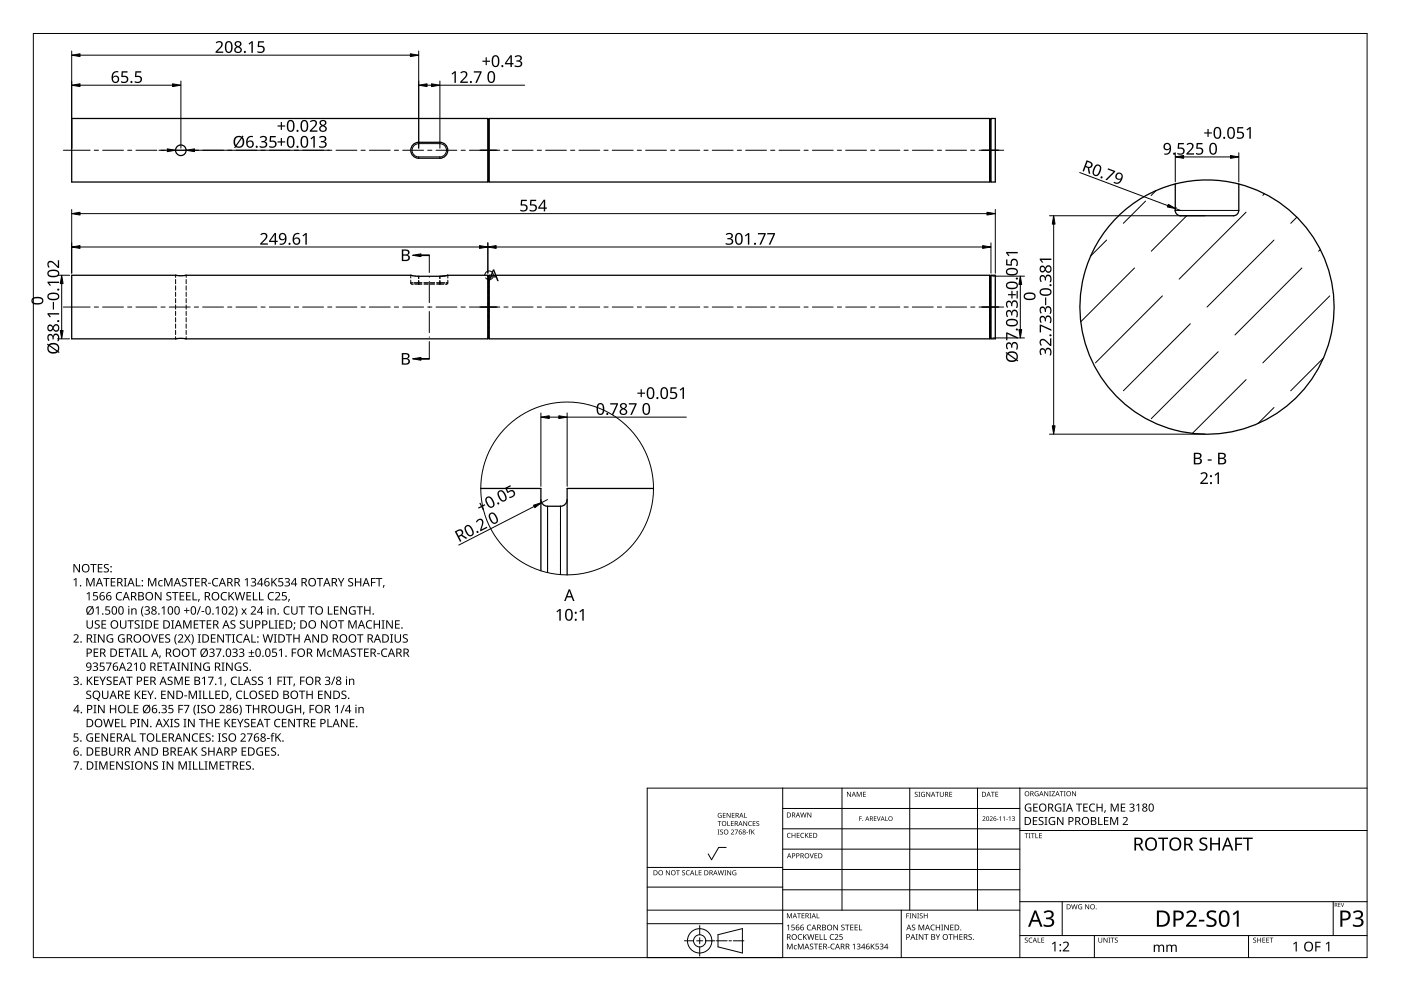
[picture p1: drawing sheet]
<svg xmlns="http://www.w3.org/2000/svg" width="420mm" height="297mm" viewBox="0 0 420 297" stroke-linecap="round" stroke-linejoin="round" font-family="sans-serif">
<g fill="none" stroke="#000" stroke-width=".3">
<path d="M52.7 82.5v.6M52.7 83.8v1.3M52.7 85.7v1.3M52.7 87.6v1.3M52.7 89.5v1.3M52.7 91.4v1.3M52.7 93.3v1.3M52.7 95.2v1.3M52.7 97.1v1.3M52.7 99v1.3M55.8 82.5v.6M55.8 83.8v1.3"/>
<path d="M55.8 85.7v1.3M55.8 87.6v1.3M55.8 89.5v1.3M55.8 91.4v1.3M55.8 93.3v1.3M55.8 95.2v1.3M55.8 97.1v1.3M55.8 99v1.3M123.2 84v1l.8 .2M123.2 82.5v.8M126.5 85.2h-2.1M128.4 85.2h-1.2"/>
<path d="M130.3 85.2h-1.2M133.1 85.2h-2.1M134.3 82.5l-2.4 .3M134.3 82.5h.1M134.3 84l-.1 1-.7 .2M134.3 82.5v.8M52.7 100.9v.7M55.8 100.9v.7"/>
</g>
<g fill="none" stroke="#000" stroke-width=".3">
<path d="M123.7 84.8h-.5M125.6 82.8v.7M125.6 84.1v1.1M126.5 84.8h-2.3M127.2 84.8h1.2M129.1 84.8h1.2M131 84.8h2.3M131.9 82.8v.7M131.9 84.1v1.1M133.8 84.8h.5M146.4 82.8h.1M146.4 82.9v.3"/>
<path d="M146.4 83.4v.5M146.4 84.3v.7M146.4 85.5v.9M146.4 86.9v1.1M146.4 88.6v1.2M146.4 90.5v1.2M146.4 92.4v1.2M146.4 94.2v1.2M146.4 96v1.1M146.4 97.6v1M146.4 99v.8M146.6 82.8h.1"/>
<path d="M146.6 82.9v.3M146.6 83.4v.5M146.6 84.3v.7M146.6 85.5v.9M146.6 86.9v1.1M146.6 88.6v1.2M146.6 90.5v1.2M146.6 92.4v1.2M146.6 94.2v1.2M146.6 96v1.1M146.6 97.6v1M146.6 99v.8"/>
<path d="M296.9 82.9v.3M296.9 83.4v.5M296.9 84.3v.7M296.9 85.5v.9M296.9 86.9v1.1M296.9 88.6v1.2M296.9 90.5v1.2M296.9 92.4v1.2M296.9 94.2v1.2M296.9 96v1.1M296.9 82.8h.1M296.9 97.6v1"/>
<path d="M296.9 99v.8M297.1 82.8h.1M297.1 82.9v.3M297.1 83.4v.5M297.1 84.3v.7M297.1 85.5v.9M297.1 86.9v1.1M297.1 88.6v1.2M297.1 90.5v1.2M297.1 92.4v1.2M297.1 94.2v1.2M297.1 96v1.1"/>
<path d="M297.1 97.6v1M297.1 99v.8M146.4 100.1v.6M146.4 100.9v.3M146.4 101.3h.1M146.6 100.1v.6M146.6 100.9v.3M146.6 101.3h.1M296.9 100.1v.6M296.9 100.9v.3M296.9 101.3h.1M297.1 100.1v.6"/>
<path d="M297.1 100.9v.3M297.1 101.3h.1M164.2 151.7v1.3M164.2 153.1v.2M164.2 153.4v.1M164.2 153.6v.2M164.2 153.9v.2M164.2 154.2v.2M164.2 154.5v.2M164.2 154.9v.2M164.2 155.2v.3M164.2 155.6v.3"/>
<path d="M164.2 156v.3M164.2 156.4v.3M164.2 156.8v.3M164.2 157.3v.3M164.2 157.8v.3M164.2 158.3v.3M164.2 158.8v.3M164.2 159.3v.4M164.2 159.8v.4M164.2 151.7h.1M168.1 151.7h.1M168.1 151.8v1.2"/>
<path d="M168.1 153.1v.2M168.1 153.4v.1M168.1 153.6v.2M168.1 153.9v.2M168.1 154.2v.2M168.1 154.5v.2M168.1 154.9v.2M168.1 155.2v.3M168.1 155.6v.3M168.1 156v.3M168.1 156.4v.3M168.1 156.8v.3"/>
<path d="M168.1 157.3v.3M168.1 157.8v.3M168.1 158.3v.3M168.1 158.8v.3M168.1 159.3v.4M168.1 159.8v.4M164.2 171.1v.5M164.2 160.4v.4M164.2 161v.4M164.2 161.6v.4M164.2 162.2v.4M164.2 162.9v.4"/>
<path d="M164.2 163.5v.5M164.2 164.2v.5M164.2 164.9v.5M164.2 165.6v.5M164.2 166.3v.5M164.2 167.1v.5M164.2 167.9v.5M164.2 168.6v.6M164.2 169.4v.6M164.2 170.3v.5M168.1 160.4v.4M168.1 161v.4"/>
<path d="M168.1 161.6v.4M168.1 162.2v.4M168.1 162.9v.4M168.1 163.5v.5M168.1 164.2v.5M168.1 164.9v.5M168.1 165.6v.5M168.1 166.3v.5M168.1 167.1v.5M168.1 167.9v.5M168.1 168.6v.6M168.1 169.4v.6"/>
<path d="M168.1 170.3v.5M168.1 171.1v.6M168.1 172v.2"/>
</g>
<g fill="none" stroke="#000" stroke-width=".38">
<path d="M21.5 35.5h124.8v19.1h-124.8zM146.3 35.7h.4M146.7 35.5h150.1v19.1h-150.1zM296.8 35.7h.4M297.2 35.5h1.3v19.1h-1.3zM131.9 42.7a2.39 2.39 0 0 1 2.4 2.3 2.39 2.39 0 0 1-2.4 2.4M131.9 42.7h-6.3a2.39 2.39 0 0 0-2.4 2.3 2.39 2.39 0 0 0 2.4 2.4M131.9 47.4h-6.3M146.3 54.4h.4M296.8 54.4h.4M352.4 55.1a38.1 38.1 0 0 1 19.1 0M352.4 55.1a38.1 38.1 0 0 0-21.7 58.7 38.1 38.1 0 0 0 62.5 0 38.1 38.1 0 0 0-21.7-58.7"/>
<path d="M352.5 55.1v8M371.5 55.1v8M352.4 63.1a1.65 1.65 0 0 0 1.6 1.6h15.9a1.53 1.53 0 0 0 1.6-1.6M52.7 82.5h.1M52.7 82.5h-31.2v19.1h34.3M123.2 82.5h.1M123.2 82.5l2.1 .3h6.6l2.4-.3h12v19.1h-90.5M123.2 82.5h-70.5M146.3 82.7h.4M146.7 82.5h150.1v19.1h-150.1zM296.8 82.7h.4M297.2 82.5h1.3v19.1h-1.3z"/>
<path d="M55.8 101.6h.1M146.4 101.3l-.1 .1M146.6 101.3l.1 .1M146.6 101.3h-.2M296.9 101.3l-.1 .1M297.1 101.3l.1 .1M297.1 101.3h-.2M144.2 146.4h18v24.7M162.2 149.8a2.07 2.07 0 0 0 2 2l3.9-.1a1.95 1.95 0 0 0 2-1.9M196 146.4h-25.9v25.9"/>
<circle cx="54.2" cy="45" r="1.58"/>
</g>
<g fill="none" stroke="#000" stroke-width=".3">
<path d="M146.4 35.8v18.5M146.6 35.8v18.5M296.9 35.8v18.5M297.1 35.8v18.5M125.6 43.1a1.99 1.99 0 0 0-2 2 1.99 1.99 0 0 0 2 2M125.6 42.7v.4h6.3v-.4M125.6 47.4v-.4h6.3v.4M131.9 43.1a1.99 1.99 0 0 1 2 2 1.99 1.99 0 0 1-2 2M352.5 63.1h19M146.4 82.8v18.5M146.6 82.8v18.5M296.9 82.8v18.5"/>
<path d="M297.1 82.8v18.5M164.2 151.7v19.9M168.1 151.7v20.5"/>
</g>
<g fill="none" stroke="#000" stroke-width=".3">
<path d="M27 45h-8M29.5 45h-1.2M37 45h-6.2M39.5 45h-1.2M47 45h-6.2M49.5 45h-1.2M57 45h-6.2M59.5 45h-1.2M67 45h-6.2M69.5 45h-1.2M77 45h-6.2M79.5 45h-1.2"/>
<path d="M87 45h-6.2M89.5 45h-1.2M97 45h-6.2M99.5 45h-1.2M107 45h-6.2M109.5 45h-1.2M117 45h-6.2M119.5 45h-1.2M127 45h-6.2M129.5 45h-1.2M137 45h-6.2M139.5 45h-1.2"/>
<path d="M149.9 45h-9.1M152.4 45h-1.3M159.9 45h-6.3M162.4 45h-1.3M169.9 45h-6.3M172.4 45h-1.3M179.9 45h-6.3M182.4 45h-1.3M189.9 45h-6.3M192.4 45h-1.3M199.9 45h-6.3M202.4 45h-1.3"/>
<path d="M209.9 45h-6.3M212.4 45h-1.3M219.9 45h-6.3M222.4 45h-1.3M229.9 45h-6.3M232.4 45h-1.3M239.9 45h-6.3M242.4 45h-1.3M249.9 45h-6.3M252.4 45h-1.3M259.9 45h-6.3M262.4 45h-1.3"/>
<path d="M269.9 45h-6.3M272.4 45h-1.3M279.9 45h-6.3M282.4 45h-1.3M289.9 45h-6.3M292.4 45h-1.3M301 45h-7.4M19 92h8M28.3 92h1.2M30.8 92h6.2M38.3 92h1.2M40.8 92h6.2"/>
<path d="M48.3 92h1.2M50.8 92h6.2M58.3 92h1.2M60.8 92h6.2M68.3 92h1.2M70.8 92h6.2M78.3 92h1.2M80.8 92h6.2M88.3 92h1.2M90.8 92h6.2M98.3 92h1.2M100.8 92h6.2"/>
<path d="M108.3 92h1.2M110.8 92h6.2M118.3 92h1.2M120.8 92h6.2M128.3 92h1.2M130.8 92h6.2M138.3 92h1.2M140.8 92h9.1M151.1 92h1.3M153.6 92h6.3M161.1 92h1.3M163.6 92h6.3"/>
<path d="M171.1 92h1.3M173.6 92h6.3M181.1 92h1.3M183.6 92h6.3M191.1 92h1.3M193.6 92h6.3M201.1 92h1.3M203.6 92h6.3M211.1 92h1.3M213.6 92h6.3M221.1 92h1.3M223.6 92h6.3"/>
<path d="M231.1 92h1.3M233.6 92h6.3M241.1 92h1.3M243.6 92h6.3M251.1 92h1.3M253.6 92h6.3M261.1 92h1.3M263.6 92h6.3M271.1 92h1.3M273.6 92h6.3M281.1 92h1.3M283.6 92h6.3"/>
<path d="M291.1 92h1.3M293.6 92h7.4"/>
</g>
<g fill="none" stroke="#000" stroke-width=".3">
<path d="M346.7 57.1l-1.5 1.5M379.2 58.1l-.5 .5M331.9 72l-4.8 4.7M343.6 60.3l-6.7 6.6M355.9 64.7l-10.6 10.6M373.7 63.6l-20.1 20.1M382.1 72l-20.1 20M388.9 65.1l-1.8 1.8M396 74.8l-.5 .5M340.2 80.3l-16.1 16.1M348.6 88.7l-20.1 20.1M357 97.1l-20.1 20"/>
<path d="M390.4 80.3l-20 20.1M398.8 88.7l-20.1 20.1M365.3 105.4l-20 20.1M373.7 113.8l-16.1 16.1M396.9 107.3l-9.8 9.8M382.1 122.2l-4.8 4.7"/>
</g>
<circle cx="170.1" cy="146.4" r="25.9" fill="none" stroke="#000" stroke-width=".3"/>
<path d="M10 10h400v277h-400z" fill="none" stroke="#000" stroke-width=".3"/>
<g fill="none" stroke="#000" stroke-width=".3">
<path d="M234.7 236.2v50.8h-40.6v-50.8h215.9M252.5 236.2v36.6M272.8 236.2v36.6M293.2 236.2v36.6M305.9 236.2v50.8M217.8 254h-2.3l-2.1 3.7-1-1.8M234.7 242.3h71.2M234.7 254.5h71.2M305.9 248.4h-71.2M410 248.9h-104.1M194.1 272.8h111.8M209.8 277.4v2.8"/>
<path d="M234.7 276.9h-40.6M234.7 265.9h-40.6M234.7 260h-40.6M270.3 272.8v14.2M305.9 260.6h-71.2M305.9 266.7h-71.2M305.9 270.3h104.1M318.6 270.3v10.1M399.8 270.3v10.1M205.3 282h2.7M208.9 282h1.9M209.8 281.1v1.8"/>
<path d="M209.8 283.8v2.8M214.4 282h-2.7M214.9 282h3.2M215.3 280.2l7.3-1.9v7.3l-7.3-1.8zM218.6 282h.8M223.1 282h-3.2M328.2 280.4v6.6M374.4 280.4v6.6M410 280.4h-104.1"/>
<circle cx="209.8" cy="282" r="3.7"/>
<circle cx="209.8" cy="282" r="1.83"/>
</g>
<g fill="#000">
<path d="M215.2 248.7h.6l-.2 .1v1.2l.2 .1h-.6l.2-.1v-1.2zM215.2 246.1h1.1v.2h-.4v1.3h-.2v-1.3h-.5zM215.4 243.8l1-.1-.1 .2a.6 .6 0 0 0-.9 .5 .6 .6 0 0 0 .9 .5v-.4l-.4-.1h.5v.7a.8 .8 0 0 1-1-.2 .8 .8 0 0 1 0-1.1zM216 248.8l.5-.2 .3 .1v.2a.36 .36 0 0 0-.5-.1 .36 .36 0 0 0-.1 .5 .36 .36 0 0 0 .5 .1l.2 .3-.2 .3-.6 .1-.2-.2a.36 .36 0 0 0 .6 .2 .36 .36 0 0 0 0-.6l-.5-.3zM216.8 243.7h.8v.1h-.6v.5h.6v.1h-.6v.6h.6v.1h-.8zM218.1 246.1h.2v1.3h.7v.2h-.9zM217.9 243.7h.2l.8 1.2v-1.2h.2v1.4h-.2l-.8-1.2v1.2h-.2zM219.2 246.1h.8v.2h-.6v.4h.6v.2h-.6v.5h.6v.2h-.8zM219.2 248.8a.52 .52 0 0 1 .9 .1 .52 .52 0 0 1-.4 .7l-.3 .4h.7v.1h-.9l.4-.5a.39 .39 0 0 0 .4-.5 .39 .39 0 0 0-.7-.2zM219.5 243.7h.8v.1h-.6v.5h.6v.1h-.6v.6h.6v.1h-.8zM220.3 248.7h1l-.6 1.4h-.2l.6-1.3h-.8zM223.2 243.7h.2v1.3h.6v.1h-.8z"/>
<path d="M223.8 249.5h.5v.1h-.5zM222.9 246.1h.2l.8 1.2v-1.2h.2v1.5h-.2l-.8-1.2v1.2h-.2zM224.7 248.7l.5-.1-.4 .2 .3 .4h-.3v.9h-.2v-.9h-.2zM224.6 246.3l.5-.2 .4 .1-.1 .1a.58 .58 0 0 0-.8 .6 .58 .58 0 0 0 .8 .5 .69 .69 0 0 1-1-.1 .69 .69 0 0 1 .2-1zM225.3 248.7h.2v.7l.9-.7-.6 .6 .6 .8-.8-.7-.1 .7h-.2zM225.8 246.1h.8v.2h-.7v.4h.6v.2h-.6v.5h.7v.2h-.8zM226.9 246.3l.5-.2 .3 .1-.1 .1a.36 .36 0 0 0-.5 0 .36 .36 0 0 0-.1 .4 .36 .36 0 0 0 .5 .2l.2 .2-.1 .4-.6 .1-.2-.2a.36 .36 0 0 0 .5 .1 .36 .36 0 0 0 .1-.5l-.5-.3zM257.7 244.7h.7l-.5 .1v.5h.5l-.5 .2v.6h-.2zM262.1 244.7h.7l-.6 .1v.5h.6l-.6 .1v.5l.6 .2h-.7zM263 244.7h.1l.4 1.2 .4-1.2h.2l-.5 1.4h-.2zM265.5 244.7h.2v1.2l.6 .2h-.8zM294.7 244.8a.49 .49 0 0 1 .8 .1 .49 .49 0 0 1-.4 .7l-.2 .3 .6 .2h-.9l.4-.5a.37 .37 0 0 0 .4-.6 .37 .37 0 0 0-.7-.1z"/>
<path d="M296.8 244.8a.49 .49 0 0 1 .8 .1 .49 .49 0 0 1-.3 .7l-.3 .3 .7 .2h-.9l.4-.5a.37 .37 0 0 0 .3-.6 .37 .37 0 0 0-.6-.1zM299 245.5l.4 .1zM299.7 245l.5-.3v1.4h-.2v-1.2zM300.8 245l.5-.3v1.4h-.2v-1.2zM301.8 245.5l.4 .1zM302.5 245l.5-.3v1.4h-.2v-1.2zM303.5 244.8a.42 .42 0 0 1 .7-.2 .42 .42 0 0 1-.1 .7 .44 .44 0 0 1 .2 .7 .44 .44 0 0 1-.7 0l-.1-.2a.35 .35 0 0 0 .5 .2 .35 .35 0 0 0 .1-.5l-.4-.2a.3 .3 0 0 0 .4-.1 .3 .3 0 0 0-.1-.4 .3 .3 0 0 0-.4 .1zM347.4 251.1h2.9v.4h-1.2v3.4h-.5v-3.4h-1.2zM359.9 251.4a1.84 1.84 0 0 1 2.1-.2l-.1 .4-.5-.1a.74 .74 0 0 0-1.2 .4 .74 .74 0 0 0 .9 .9 1.17 1.17 0 0 1 1 1.5 1.17 1.17 0 0 1-1.7 .7l-.7-.2v-.5l.5 .2a.84 .84 0 0 0 1 .1 .84 .84 0 0 0 .4-1l-.7-.4a1.18 1.18 0 0 1-1-1.8zM362.9 251.1h.5v1.6h2v-1.6h.5v3.8h-.5v-1.8h-2v1.8h-.5zM370.4 251.1h2.2v.4h-1.7v1.4h1.6v.4h-1.6v1.6h-.5zM372.8 251.1h2.9v.4h-1.2v3.4h-.5v-3.4h-1.2z"/>
<path d="M313 273.4a1.74 1.74 0 0 1 1.7-.6 1.74 1.74 0 0 1 1.3 1.3 1.18 1.18 0 0 1-1 1.1 1.3 1.3 0 0 1 1.2 1.5 1.3 1.3 0 0 1-1.5 1.1l-1.7-.2v-.6a1.73 1.73 0 0 0 2.5-.4 .99 .99 0 0 0-1.3-1.1h-.5v-.5a1.13 1.13 0 0 0 1.2-.1 1.13 1.13 0 0 0 .4-1.1 1.42 1.42 0 0 0-2 0zM355.8 273.4a1.62 1.62 0 0 1 1.8-.6 1.62 1.62 0 0 1 1.1 1.7l-.4 .9-1.8 1.8h2.4v.6h-3.2v-.5l1.5-1.6a1.37 1.37 0 0 0 .4-2.3h-.6l-.9 .4zM359.5 275.7h1.7v.5h-1.7zM362.1 273.4a2.29 2.29 0 0 1 2.7-.3l-.2 .6a1.41 1.41 0 0 0-2.1 .2 1.83 1.83 0 0 0 1.7 1.5l.5 .5 .2 .6a1.98 1.98 0 0 1-3.1 1.1v-.6a1.72 1.72 0 0 0 2.4-.3 1.48 1.48 0 0 0-1.4-1.3 1.32 1.32 0 0 1-.7-2zM369.7 273.9l1.3-1h.5v4.9h-.6v-4.3l-.9 .8zM405.8 273.4a1.69 1.69 0 0 1 1.8-.6 1.69 1.69 0 0 1 1.2 1.5l-.4 .7-.6 .2a1.31 1.31 0 0 1 1.2 1.5 1.31 1.31 0 0 1-1.5 1.1l-1.8-.2v-.6a1.73 1.73 0 0 0 2.6-.4 .99 .99 0 0 0-1.4-1.1h-.4v-.5a1.13 1.13 0 0 0 1.2-.1 1.13 1.13 0 0 0 .4-1.1 1.42 1.42 0 0 0-2 0zM315.5 282.9l1.1-.6v2.9h-.4v-2.6l-.5 .5zM318.8 282.6a1.01 1.01 0 0 1 1.6-.1 1.01 1.01 0 0 1-.5 1.6l-.7 .8h1.5v.3h-2v-.3l1.1-1.1a.69 .69 0 0 0 .3-1.1 .69 .69 0 0 0-1.1 .1zM387.8 282.9l1.1-.6v2.9h-.3v-2.6l-.6 .5zM394.4 282.3h1.7v.3h-1.3v1h1.2v.4h-1.2v1.2h-.4zM397.6 282.9l1.1-.6v2.9h-.4v-2.6l-.5 .5z"/>
<path d="M216.4 246.8a.73 .73 0 0 1 1.4 0 .73 .73 0 0 1-1.4 0zM216.7 246.8a.55 .55 0 0 0 1.1 0 .55 .55 0 0 0-1.1 0z"/>
<path d="M217 249.4a.73 .73 0 0 1 1.4 0 .73 .73 0 0 1-1.4 0zM217.3 249.4a.55 .55 0 0 0 1.1 0 .55 .55 0 0 0-1.1 0z"/>
<path d="M220.3 246.1h.4a.42 .42 0 0 1 .6 .3 .42 .42 0 0 1-.3 .5l.4 .7h-.2l-.4-.6h-.3v.6h-.2zM220.5 246.3v.5h.2a.28 .28 0 0 0 .4-.3 .28 .28 0 0 0-.4-.2z"/>
<path d="M220.6 243.7h.4a.42 .42 0 0 1 .5 .2 .42 .42 0 0 1-.2 .6l.4 .6h-.3l-.3-.6h-.3v.6h-.2zM220.8 243.8v.6h.2a.28 .28 0 0 0 .4-.3 .28 .28 0 0 0-.4-.3z"/>
<path d="M221.7 248.8l.7-.1-.6 .2-.1 .5a.49 .49 0 0 1 .8 .3 .49 .49 0 0 1-.5 .6 .49 .49 0 0 1-.5-.7zM221.7 249.7a.32 .32 0 0 0 .6 0 .32 .32 0 0 0-.6 0z"/>
<path d="M222 246.1l.7 1.5-.4-.5h-.5l-.4 .5zM222.1 246.3l-.3 .7h.5z"/>
<path d="M222.2 243.7l.8 1.4-.4-.4h-.6l-.3 .4zM222.3 243.8l-.2 .7h.5z"/>
<path d="M222.8 248.8l.4-.2a.36 .36 0 0 1 .4 .3 .36 .36 0 0 1-.3 .4 .41 .41 0 0 1 .2 .7 .41 .41 0 0 1-.7 0 .41 .41 0 0 1 .2-.6zM222.9 249.7a.29 .29 0 0 0 .5 0 .29 .29 0 0 0-.5 0zM222.9 249a.25 .25 0 0 0 .5 0 .25 .25 0 0 0-.5 0z"/>
<path d="M260 244.7l.7 1.4-.3-.5h-.6l-.3 .5zM260.1 244.9l-.2 .6h.4z"/>
<path d="M260.9 244.7h.4a.39 .39 0 0 1 .4 .3 .39 .39 0 0 1-.2 .4l.4 .7-.6-.6h-.2v.6h-.2zM261.1 244.8v.5h.2a.26 .26 0 0 0 .3-.2 .26 .26 0 0 0-.3-.3z"/>
<path d="M264.6 244.7l.7 1.4-.3-.5h-.6l-.3 .5zM264.7 244.9l-.2 .6h.4z"/>
<path d="M266.3 245.4a.7 .7 0 0 1 1.4 0 .7 .7 0 0 1-1.4 0zM266.6 245.4a.51 .51 0 0 0 1 0 .51 .51 0 0 0-1 0z"/>
<path d="M295.9 244.8l.4-.1 .3 .3v.7l-.3 .4-.3-.1-.2-.3zM296 244.9l-.1 .3a.39 .39 0 0 0 0 .6 .39 .39 0 0 0 .6 0 .39 .39 0 0 0 0-.6l-.2-.3z"/>
<path d="M298.1 244.8l.6-.1-.5 .2-.1 .5a.46 .46 0 0 1 .7 .2 .46 .46 0 0 1-.5 .6 .46 .46 0 0 1-.4-.6zM298.1 245.6a.3 .3 0 0 0 .6 0 .3 .3 0 0 0-.6 0z"/>
<path d="M340.2 251.1h1.1a1.12 1.12 0 0 1 1.4 .7 1.12 1.12 0 0 1-.8 1.4l1.1 1.7h-.6l-.9-1.6h-.8v1.6h-.5zM340.7 251.5v1.4h.6a.74 .74 0 0 0 .9-.7 .74 .74 0 0 0-.9-.7z"/>
<path d="M343.9 251.5a1.82 1.82 0 0 1 2.1-.4 1.82 1.82 0 0 1 1 1.9 1.86 1.86 0 0 1-2.2 2 1.86 1.86 0 0 1-1.3-2.7zM344.3 251.7l-.4 1.3a1.35 1.35 0 0 0 1.5 1.6 1.35 1.35 0 0 0 1-2 1.27 1.27 0 0 0-.7-1.1 1.27 1.27 0 0 0-1.4 .2z"/>
<path d="M351.1 251.5a1.82 1.82 0 0 1 2.1-.4 1.82 1.82 0 0 1 1.1 1.9 1.86 1.86 0 0 1-2.2 2 1.86 1.86 0 0 1-1.4-2.7zM351.6 251.7l-.4 1.3a1.35 1.35 0 0 0 1.5 1.6 1.35 1.35 0 0 0 1-2 1.27 1.27 0 0 0-.7-1.1 1.27 1.27 0 0 0-1.4 .2z"/>
<path d="M355.1 251.1h1.1a1.12 1.12 0 0 1 1.4 .7 1.12 1.12 0 0 1-.8 1.4l1.1 1.7h-.6l-.9-1.6h-.8v1.6h-.5zM355.6 251.5v1.4h.6a.74 .74 0 0 0 .9-.7 .74 .74 0 0 0-.9-.7z"/>
<path d="M367.9 251h.5l1.5 3.9h-.5l-.5-1.2h-1.5l-.5 1.2h-.5zM368.1 251.5l-.6 1.8h1.3z"/>
<path d="M310.2 272.9h.6l1.9 4.9h-.7l-.6-1.5h-1.9l-.6 1.5h-.6zM310.5 273.5l-.8 2.2h1.5z"/>
<path d="M347 272.9h1.4a2.43 2.43 0 0 1 2.4 2.5 2.43 2.43 0 0 1-2.5 2.4h-1.3zM347.6 273.4v3.9h.6a1.91 1.91 0 0 0 2-1.9 1.91 1.91 0 0 0-1.8-2z"/>
<path d="M351.9 272.9h1.3a1.53 1.53 0 0 1 1.8 1.6 1.53 1.53 0 0 1-1.9 1.4h-.6v1.9h-.6zM352.5 273.4v2a1.31 1.31 0 0 0 1.9-1 .98 .98 0 0 0-1.3-1z"/>
<path d="M366.1 273.2a1.62 1.62 0 0 1 1.9-.1 1.62 1.62 0 0 1 .7 1.7v.5a1.89 1.89 0 0 1-1.8 2.5 2.19 2.19 0 0 1-1.4-2.8l.2-1.2zM366.5 273.6l-.3 .8v1.9a.96 .96 0 0 0 .9 1 .96 .96 0 0 0 1-1.1 2.65 2.65 0 0 0-.7-2.8z"/>
<path d="M402 272.9h1.3a1.53 1.53 0 0 1 1.8 1.6 1.53 1.53 0 0 1-2 1.4h-.5v1.9h-.6zM402.6 273.4v2a1.27 1.27 0 0 0 1.8-1.2 1.36 1.36 0 0 0-1.8-.8z"/>
<path d="M391.5 282.6a1.36 1.36 0 0 1 1.5-.3 1.36 1.36 0 0 1 .8 1.4 1.42 1.42 0 0 1-1.8 1.5 1.42 1.42 0 0 1-.8-2.2zM391.8 282.8l-.3 .9a1.02 1.02 0 0 0 1.2 1.2 1.02 1.02 0 0 0 .7-1.6 .95 .95 0 0 0-1.6-.5z"/>
<circle cx="258.7" cy="246" r=".13"/>
<circle cx="318" cy="285" r=".27"/>
<circle cx="318" cy="283.2" r=".27"/>
</g>
<path d="M128.7 76.5v5.2M128.7 83v.1M128.7 84.4v6.3M128.7 92v.1M128.7 93.4v6.3M128.7 101v.1M128.7 102.4v5.2" fill="none" stroke="#000" stroke-width=".3"/>
<path d="M123.7 76.5l2.5-.4v.8zM126.2 76.4h2.5v.2h-2.5zM123.7 107.6l2.5-.5v.9zM126.2 107.5h2.5v.2h-2.5z" fill="#000" stroke="#000" stroke-width=".3"/>
<g fill="#000">
<path d="M120.5 74.8h1a.9 .9 0 0 1 1.3 .4 .9 .9 0 0 1-.6 1.2 .94 .94 0 0 1 .7 1.2 .94 .94 0 0 1-1.2 .7h-1.2zM120.9 76.6v1.3h.7a.66 .66 0 0 0 .9-.7 .66 .66 0 0 0-.9-.6zM120.9 75.1v1.2h.7a.6 .6 0 0 0 .8-.6 .6 .6 0 0 0-.9-.6z"/>
<path d="M120.5 105.8h1a.9 .9 0 0 1 1.3 .5 .9 .9 0 0 1-.6 1.2 .94 .94 0 0 1 .7 1.1 .94 .94 0 0 1-1.2 .7h-1.2zM120.9 107.7v1.2h.7a.66 .66 0 0 0 .9-.6 .66 .66 0 0 0-.9-.6zM120.9 106.2v1.1h.7a.6 .6 0 0 0 .8-.6 .6 .6 0 0 0-.9-.5z"/>
</g>
<g fill="#000">
<path d="M64.7 12.7a1.21 1.21 0 0 1 1.9 0 1.21 1.21 0 0 1-.5 1.8l-.9 1h1.7v.3h-2.3v-.3l1.3-1.3a.83 .83 0 0 0 .4-1.3 .83 .83 0 0 0-1.4 .1zM74.5 13.1l1-.7h.3v3.4h-.4v-3l-.6 .6zM77.4 12.4h1.8v.3h-1.4l-.1 1.1 .5-.1a1.13 1.13 0 0 1 1.2 1.3 1.13 1.13 0 0 1-1.6 .9l-.6-.2v-.4l.2 .1a.89 .89 0 0 0 1.2 .1 .89 .89 0 0 0 .1-1.3l-1.4-.2zM145.6 17.2h.4v1h1v.3h-1v1h-.4v-1h-.9v-.3h.9zM154.3 16.9a1.25 1.25 0 0 1 1.3-.4 1.25 1.25 0 0 1 .9 .9l-.2 .6-.5 .2a.98 .98 0 0 1 .8 1.3 .98 .98 0 0 1-1.3 .6l-1-.2v-.4l.5 .2a.81 .81 0 0 0 1 0 .81 .81 0 0 0 .2-1l-1.1-.2v-.4a.76 .76 0 0 0 .9-.1 .76 .76 0 0 0 .1-1l-.7-.1-.6 .3zM36.5 21.4h1.7v.3h-1.3l-.1 1.1a1.17 1.17 0 0 1 1.7 .9 1.17 1.17 0 0 1-1.6 1.2l-.6-.2v-.4l.2 .1a.89 .89 0 0 0 1.2 .1 .89 .89 0 0 0 .1-1.3l-1.4-.2zM40.6 21.4h1.7v.3h-1.3l-.1 1.1 .5-.1a1.13 1.13 0 0 1 1.2 1.3 1.13 1.13 0 0 1-1.6 .9l-.6-.2v-.4l.2 .1a.89 .89 0 0 0 1.2 .1 .89 .89 0 0 0 .1-1.3l-1.4-.2zM84.2 36.6h.4v1h.9v.3h-.9v1h-.4v-1h-1v-.3h1zM92.9 36.4a1.21 1.21 0 0 1 2-.1 1.21 1.21 0 0 1-.5 1.9l-1 .9h1.8v.4h-2.3v-.4l1.3-1.3a.83 .83 0 0 0 .3-1.3 .83 .83 0 0 0-1.3 .1zM135.4 22.1l1-.7h.3v3.4h-.4v-3l-.7 .6zM138 21.7a1.21 1.21 0 0 1 2 0 1.21 1.21 0 0 1-.5 1.8l-.9 1h1.7v.3h-2.3v-.3l1.3-1.3a.83 .83 0 0 0 .3-1.3 .83 .83 0 0 0-1.3 .1zM142.1 21.4h2.3l-1.4 3.4h-.5l1.5-3.1h-1.9z"/>
<path d="M362.1 38.7h.4v1h.9v.3h-.9v1h-.4v-1h-1v-.3h1zM371.1 38.1h1.8v.4h-1.4l-.1 1a1.17 1.17 0 0 1 1.7 1 1.17 1.17 0 0 1-1.6 1.1l-.6-.2v-.4l.2 .1a.89 .89 0 0 0 1.2 .1 .89 .89 0 0 0 .1-1.2l-1.4-.3zM77.9 41.1a1.25 1.25 0 0 1 1.2-.4 1.25 1.25 0 0 1 1 .9l-.2 .5-.6 .3a.98 .98 0 0 1 .9 1.3 .98 .98 0 0 1-1.4 .6l-.9-.2v-.4l.4 .2a.81 .81 0 0 0 1.1 0 .81 .81 0 0 0 .2-1l-1.2-.3v-.3a.76 .76 0 0 0 1-.1 .76 .76 0 0 0 0-1l-.6-.1-.7 .3zM81 40.8h1.7v.4h-1.4l-.1 1 .6-.1a1.13 1.13 0 0 1 1.1 1.4 1.13 1.13 0 0 1-1.5 .8l-.7-.2v-.4l.2 .1a.89 .89 0 0 0 1.3 .1 .89 .89 0 0 0 .1-1.2l-1.5-.3zM84.2 41.4h.4v1h.9v.3h-.9v1h-.4v-1h-1v-.3h1zM93.1 41.5l.9-.7h.4v3.5h-.4v-3.1l-.7 .6zM95.7 41.1a1.25 1.25 0 0 1 1.2-.4 1.25 1.25 0 0 1 1 .9l-.2 .5-.6 .3a.98 .98 0 0 1 .9 1.3 .98 .98 0 0 1-1.4 .6l-.9-.2v-.4l.5 .2a.81 .81 0 0 0 1 0 .81 .81 0 0 0 .2-1l-1.2-.3v-.3a.76 .76 0 0 0 1-.1 .76 .76 0 0 0 .1-1l-.7-.1-.7 .3zM332.3 50.4l2.2 .9-2.6 2.7-.4-.1 2.4-2.4-1.7-.7zM353.3 42.9h1.7v.3h-1.3l-.1 1.1a1.19 1.19 0 0 1 1.7 1.1 1.19 1.19 0 0 1-1.8 .9l-.4-.1v-.4l.2 .1a.89 .89 0 0 0 1.2 .1 .89 .89 0 0 0 .1-1.3l-1.4-.2zM355.8 43.2a1.21 1.21 0 0 1 2 0 1.21 1.21 0 0 1-.5 1.8l-1 1h1.8v.3h-2.3v-.3l1.3-1.3a.83 .83 0 0 0 .3-1.3 .83 .83 0 0 0-1.3 .1zM358.9 42.9h1.7v.3h-1.4v1.1a1.17 1.17 0 0 1 1.7 .9 1.17 1.17 0 0 1-1.6 1.2l-.6-.2v-.4l.2 .1a.89 .89 0 0 0 1.2 .1 .89 .89 0 0 0 .1-1.3l-1.5-.2zM373.8 38.8l1-.7h.3v3.5h-.4v-3.1l-.7 .6z"/>
<path d="M14.4 78.5a1.5 1.5 0 0 1 2.2 .6l.7 .7v-1.8h.4v2.3h-.3l-1.3-1.2a.83 .83 0 0 0-1.3-.4 .83 .83 0 0 0 .1 1.4l-.3 .2a1.47 1.47 0 0 1-.2-1.8zM78.1 70.2a1.21 1.21 0 0 1 1.9 0 1.21 1.21 0 0 1-.5 1.8l-.9 1h1.7v.3h-2.3v-.3l1.3-1.3a.83 .83 0 0 0 .4-1.3 .83 .83 0 0 0-1.4 .1zM90.7 70.6l1-.7h.3v3.4h-.4v-3l-.7 .6zM156.2 59.9h1.8v.4h-1.4l-.1 1a1.17 1.17 0 0 1 1.8 .9 1.17 1.17 0 0 1-1.6 1.2l-.7-.2v-.4l.2 .1a.89 .89 0 0 0 1.3 .1 .89 .89 0 0 0 .1-1.2l-1.5-.3zM159 59.9h1.8v.4h-1.4l-.1 1a1.17 1.17 0 0 1 1.7 .9 1.17 1.17 0 0 1-1.5 1.2l-.7-.2v-.4l.2 .1a.89 .89 0 0 0 1.2 .1 .89 .89 0 0 0 .2-1.2l-1.5-.3zM217.6 70.2a1.21 1.21 0 0 1 1.3-.4 1.21 1.21 0 0 1 .9 1l-.3 .5-.4 .2a.98 .98 0 0 1 .8 1.2 .98 .98 0 0 1-1.3 .7l-1-.2v-.4l.5 .2a.81 .81 0 0 0 1 0 .81 .81 0 0 0 .2-1l-1.2-.3v-.3a.76 .76 0 0 0 1-.1 .76 .76 0 0 0 .1-1l-.7-.1-.7 .3zM223.4 70.6l1-.7h.3v3.4h-.4v-3l-.7 .6zM227.3 69.9h2.3l-1.4 3.4h-.5l1.5-3.1h-1.9zM230.1 69.9h2.3l-1.4 3.4h-.5l1.5-3.1h-1.9zM301.7 77.8h.4v1.4h1v-.5a1.13 1.13 0 0 1 1.3-1.2 1.13 1.13 0 0 1 .9 1.6l-.2 .6h-.4l.1-.2a.89 .89 0 0 0 0-1.2 .89 .89 0 0 0-1.2-.1l-.2 1.4-1.7-.1zM301.7 75.5h3.5v.4h-3l.6 .7-.3 .2-.8-.9zM311.8 77.5h3.5v.4h-3l.5 .7-.2 .2-.8-.9z"/>
<path d="M14.2 93.9h3.5v.4h-3l.6 .6-.3 .3-.8-1zM14.2 84.4h3.5v.4h-3l.6 .7-.3 .2-.8-.9zM301.9 93.2l.5-.3h.5l.5 .7a.98 .98 0 0 1 1.2-.8 .98 .98 0 0 1 .7 1.3l-.2 1h-.4l.1-.5a.81 .81 0 0 0 .1-1 .81 .81 0 0 0-1.1-.2l-.2 1.2h-.4a.76 .76 0 0 0-.1-1 .76 .76 0 0 0-.9-.1l-.1 .7 .2 .7-.3 .2a1.65 1.65 0 0 1-.1-1.9zM301.9 90.4l.5-.3 .5 .1 .5 .6a.98 .98 0 0 1 1.2-.8 .98 .98 0 0 1 .7 1.3l-.2 1h-.4l.1-.5a.81 .81 0 0 0 .1-1 .81 .81 0 0 0-1.1-.2l-.2 1.2h-.4a.76 .76 0 0 0-.1-1 .76 .76 0 0 0-.9-.1l-.1 .7 .2 .7-.3 .2a1.65 1.65 0 0 1-.1-1.9zM302.3 88.2h1v-1h.4v1h1v.3h-1v1h-.4v-1h-1zM312 94.9l.4-.2h.5l.6 .7a.98 .98 0 0 1 1.2-.9 .98 .98 0 0 1 .6 1.4l-.1 .9h-.4l.1-.4a.81 .81 0 0 0 0-1.1 .81 .81 0 0 0-1-.2l-.2 1.2h-.4a.76 .76 0 0 0-.1-1 .76 .76 0 0 0-.9 0l-.2 .6 .3 .7-.3 .2a1.66 1.66 0 0 1-.1-1.9zM312 92.1a.85 .85 0 0 1 .9-.2 .85 .85 0 0 1 .6 .7 .97 .97 0 0 1 1.2-.8 .97 .97 0 0 1 .6 1.3l-.1 .9h-.4l.1-.4a.81 .81 0 0 0 0-1.1 .81 .81 0 0 0-1-.2l-.2 1.2h-.4a.76 .76 0 0 0-.1-.9 .76 .76 0 0 0-.9-.1l-.2 .7 .3 .6-.3 .2a1.66 1.66 0 0 1-.1-1.9zM312 82.7a.85 .85 0 0 1 .9-.3 .85 .85 0 0 1 .6 .7 .97 .97 0 0 1 1.2-.8 .97 .97 0 0 1 .7 1.3l-.2 1h-.4l.1-.5a.81 .81 0 0 0 0-1 .81 .81 0 0 0-1-.2l-.2 1.2h-.4a.76 .76 0 0 0-.1-1 .76 .76 0 0 0-.9-.1l-.1 .7 .2 .7-.3 .2a1.65 1.65 0 0 1-.1-1.9zM311.8 97.3l3.5 1.4v.5l-3.1-1.5v1.9h-.4zM14.4 100.4l.5-.3h.5l.5 .7a.98 .98 0 0 1 1.2-.8 .98 .98 0 0 1 .7 1.3l-.2 1h-.4l.2-.5a.81 .81 0 0 0 0-1 .81 .81 0 0 0-1.1-.2l-.2 1.1h-.4a.76 .76 0 0 0-.1-.9 .76 .76 0 0 0-.9-.1l-.1 .7 .2 .6-.2 .2a1.66 1.66 0 0 1-.2-1.8zM192.1 116.7h.4v1h1v.3h-1v1h-.4v-1h-.9v-.3h.9zM201.1 116.1h1.8v.4h-1.4l-.1 1a1.19 1.19 0 0 1 1.7 1.1 1.19 1.19 0 0 1-1.8 1l-.4-.2v-.4l.2 .1a.89 .89 0 0 0 1.2 .1 .89 .89 0 0 0 .2-1.2l-1.5-.3z"/>
<path d="M203.8 116.8l1-.7h.3v3.5h-.4v-3.1l-.7 .6zM301.9 102.9l.5-.3h.5l.5 .7a.98 .98 0 0 1 1.2-.8 .98 .98 0 0 1 .7 1.3l-.2 1h-.4l.1-.5a.81 .81 0 0 0 .1-1 .81 .81 0 0 0-1.1-.2l-.2 1.1h-.4a.76 .76 0 0 0-.1-.9 .76 .76 0 0 0-.9-.1l-.1 .7 .2 .6-.3 .3a1.65 1.65 0 0 1-.1-1.9zM301.7 99.6l3.5 1.5v.4l-3.1-1.4v1.9h-.4zM312 104.6l.4-.3 .5 .1 .6 .7a.98 .98 0 0 1 1.2-.9 .98 .98 0 0 1 .6 1.4l-.1 .9h-.4l.1-.5a.81 .81 0 0 0 0-1 .81 .81 0 0 0-1-.2l-.2 1.2h-.4a.76 .76 0 0 0-.1-1 .76 .76 0 0 0-.9-.1l-.2 .7 .3 .7-.3 .2a1.66 1.66 0 0 1-.1-1.9zM312 101.8a1.5 1.5 0 0 1 2.2 .6l.7 .8v-1.8h.4v2.3h-.4l-1.2-1.2a.83 .83 0 0 0-1.3-.4 .83 .83 0 0 0 .1 1.3l-.3 .3a1.47 1.47 0 0 1-.2-1.9zM183 120.9h2.3l-1.4 3.4h-.5l1.5-3.1h-1.9zM188.6 120.9h2.3l-1.4 3.4h-.5l1.5-3.1h-1.9zM362.2 137.7h1.2v.4h-1.2zM143.8 150.8l.3-.1 .4 .9 .9-.5 .2 .3-.9 .5 .4 .9-.3 .1-.4-.9-.9 .5-.2-.3 .9-.5zM143 156a1.12 1.12 0 0 1 1.6-.4 1.12 1.12 0 0 1 .3 1.6l-.5 1.5 1.6-.8 .2 .3-2.1 1.1-.2-.4 .6-1.7a.83 .83 0 0 0-.3-1.3 .83 .83 0 0 0-1.1 .7l-.4-.1zM151.5 146.2l1.5-.8 .2 .4-1.2 .6 .4 .9a1.19 1.19 0 0 1 2 .3 1.19 1.19 0 0 1-1.2 1.6l-.4 .1-.2-.4h.3a.89 .89 0 0 0 1.1-.5 .89 .89 0 0 0-.5-1.1l-1.4 .4zM360 141.9a1.21 1.21 0 0 1 1.9 0 1.21 1.21 0 0 1-.5 1.9l-.9 .9h1.8v.4h-2.3v-.4l1.2-1.3a.83 .83 0 0 0 .4-1.3 .83 .83 0 0 0-1.4 .1z"/>
<path d="M364.3 142.3l.9-.7h.4v3.5h-.5l.1-3.1-.7 .6zM166.9 183.3l.9-.8h.4v3.5h-.5l.1-3-.7 .6zM173.8 183.3l.9-.8h.4v3.5h-.5l.1-3-.7 .6z"/>
<path d="M67.9 12.6a1.26 1.26 0 0 1 1.5 0 1.26 1.26 0 0 1 .4 1.5 1.27 1.27 0 0 1-.4 1.4 1.27 1.27 0 0 1-1.4 .2 2.74 2.74 0 0 1-.1-3.1zM68.1 12.9a2.26 2.26 0 0 0 .3 2.6 .95 .95 0 0 0 .9-1.4 1 1 0 0 0-.9-1.4z"/>
<path d="M70.5 12.7l.9-.4a.87 .87 0 0 1 1 .7 .87 .87 0 0 1-.6 1 1.03 1.03 0 0 1 .6 1.4 1.03 1.03 0 0 1-1.5 .4 .94 .94 0 0 1-.7-.9 .94 .94 0 0 1 .8-.9l-.6-.6zM70.7 15a.69 .69 0 0 0 1.3 0 .69 .69 0 0 0-1.3 0zM70.8 13.2a.6 .6 0 0 0 1.2 0 .6 .6 0 0 0-1.2 0z"/>
<path d="M147.9 16.8a1.26 1.26 0 0 1 1.5 .1 1.26 1.26 0 0 1 .4 1.4 1.27 1.27 0 0 1-.3 1.5 1.27 1.27 0 0 1-1.5 .1 2.74 2.74 0 0 1-.1-3.1zM148.2 17.1l-.3 1.2a.85 .85 0 0 0 .2 1.1 .85 .85 0 0 0 1.1 0l.1-.4a1.48 1.48 0 0 0-.7-2.1z"/>
<path d="M153.1 16.6h.4v2.3h.5v.4h-.5v.8h-.4v-.8h-1.7v-.4zM153.1 17l-1.3 1.9h1.3z"/>
<path d="M34 21.7l1-.4 .5 .1v.3a1.18 1.18 0 0 0-1.6 1.4 1.11 1.11 0 0 1 1.7 .1 1.11 1.11 0 0 1-.3 1.6 1.11 1.11 0 0 1-1.6-.5l-.2-1.4zM33.9 23.8a.76 .76 0 0 0 1.5 0 .76 .76 0 0 0-1.5 0z"/>
<path d="M86.5 36.2a1.26 1.26 0 0 1 1.5 .1 1.26 1.26 0 0 1 .3 1.4 1.27 1.27 0 0 1-.3 1.5 1.27 1.27 0 0 1-1.4 .2 2.75 2.75 0 0 1-.1-3.2zM86.7 36.5l-.3 1.2a.85 .85 0 0 0 .2 1.1 .85 .85 0 0 0 1.1 0l.2-.4a1.49 1.49 0 0 0-.7-2.1z"/>
<path d="M90.6 36.2a1.26 1.26 0 0 1 1.5 .1 1.26 1.26 0 0 1 .3 1.4 1.27 1.27 0 0 1-.3 1.5 1.27 1.27 0 0 1-1.4 .2 2.74 2.74 0 0 1-.1-3.2zM90.8 36.5l-.3 1.2a.85 .85 0 0 0 .2 1.1 .85 .85 0 0 0 1.1 0l.2-.4a1.49 1.49 0 0 0-.7-2.1z"/>
<path d="M96 36.3a.99 .99 0 0 1 1.3-.3 .99 .99 0 0 1 .3 1.4l-.4 .2a1.03 1.03 0 0 1 .7 1.5 1.03 1.03 0 0 1-1.5 .4 .94 .94 0 0 1-.7-1 .94 .94 0 0 1 .7-.8l-.6-.7zM96.1 38.6a.7 .7 0 0 0 1.4 0 .7 .7 0 0 0-1.4 0zM96.3 36.9a.58 .58 0 0 0 1.1 0 .58 .58 0 0 0-1.1 0z"/>
<path d="M146.6 21.5a1.26 1.26 0 0 1 1.5 .1 1.26 1.26 0 0 1 .4 1.5 1.27 1.27 0 0 1-.3 1.4 1.27 1.27 0 0 1-1.5 .2 2.74 2.74 0 0 1-.1-3.2zM146.9 21.8a2.26 2.26 0 0 0 .3 2.7 .95 .95 0 0 0 .9-1.4 1 1 0 0 0-1-1.4z"/>
<path d="M364.4 38.3a1.26 1.26 0 0 1 1.5 .1 1.26 1.26 0 0 1 .3 1.4 1.27 1.27 0 0 1-.3 1.5 1.27 1.27 0 0 1-1.4 .1 2.75 2.75 0 0 1-.1-3.1zM364.6 38.6l-.2 1.2a.85 .85 0 0 0 .1 1.1 .85 .85 0 0 0 1.1 0l.2-.4a1.48 1.48 0 0 0-.7-2.1z"/>
<path d="M368.5 38.3a1.26 1.26 0 0 1 1.5 .1 1.26 1.26 0 0 1 .4 1.4 1.27 1.27 0 0 1-.4 1.5 1.27 1.27 0 0 1-1.4 .1 2.75 2.75 0 0 1-.1-3.1zM368.7 38.6l-.2 1.2a.85 .85 0 0 0 .1 1.1 .85 .85 0 0 0 1.1 0l.2-.4a1.49 1.49 0 0 0-.7-2.1z"/>
<path d="M70.4 41.2l1.1-.5 1 .2 .2-.3 .3 .2-.2 .4a1.8 1.8 0 0 1 .2 2.3 1.8 1.8 0 0 1-2.3 .6l-.2 .3-.3-.2 .3-.3a2.31 2.31 0 0 1-.1-2.7zM72.5 41.5l-1.5 2.2a1.34 1.34 0 0 0 1.6-.3 1.34 1.34 0 0 0 0-1.7zM70.9 41.4l-.4 .8 .2 1.3 1.6-2.2-.8-.2z"/>
<path d="M74.3 41.1l1.1-.4 .4 .1v.3a1.18 1.18 0 0 0-1.5 1.4 1.11 1.11 0 0 1 1.6 .1 1.11 1.11 0 0 1-.3 1.6 1.11 1.11 0 0 1-1.6-.4l-.2-1.5zM74.2 43.2a.8 .8 0 0 0 1.6 0 .8 .8 0 0 0-1.6 0z"/>
<path d="M86.5 41a1.26 1.26 0 0 1 1.5 0 1.26 1.26 0 0 1 .3 1.5 1.27 1.27 0 0 1-.3 1.4 1.27 1.27 0 0 1-1.4 .2 2.75 2.75 0 0 1-.1-3.1zM86.7 41.3l-.3 1.2a.91 .91 0 0 0 .2 1 .91 .91 0 0 0 1 .3l.3-.6a1.49 1.49 0 0 0-.7-2.1z"/>
<path d="M90.6 41a1.26 1.26 0 0 1 1.5 0 1.26 1.26 0 0 1 .3 1.5 1.26 1.26 0 0 1-.3 1.5 1.26 1.26 0 0 1-1.5 .1 2.87 2.87 0 0 1 0-3.1zM90.8 41.3a2.16 2.16 0 0 0 .3 2.6 .95 .95 0 0 0 .9-1.4 1 1 0 0 0-.9-1.4z"/>
<path d="M325.9 48l.9 .4a1 1 0 0 1 .9 1 1 1 0 0 1-1.1 1l.4 1.8-.5-.2-.3-1.7-.6-.2-.5 1.3-.5-.1zM326.1 48.5l-.4 1.2 .5 .2a.67 .67 0 0 0 1-.3 .67 .67 0 0 0-.6-.9z"/>
<path d="M328.5 49.6a1.17 1.17 0 0 1 1.6 .1 1.17 1.17 0 0 1 0 1.5 1.39 1.39 0 0 1-2.1 1.3 2.44 2.44 0 0 1 .5-2.9zM328.8 49.8l-.5 1a.85 .85 0 0 0-.2 1.1 .85 .85 0 0 0 1 .4l.3-.4a1.48 1.48 0 0 0 .1-2.2z"/>
<path d="M334.8 52.1a1.19 1.19 0 0 1 1.6-.1 1.19 1.19 0 0 1 .2 1.6 1.64 1.64 0 0 1-2.6 1.2l.1-.4 .7 .3 .6-.1 .7-.8a1.06 1.06 0 0 1-1.4-.3 1.06 1.06 0 0 1 .1-1.4zM334.9 52.8a.76 .76 0 0 0 1.5 0 .76 .76 0 0 0-1.5 0z"/>
<path d="M349.2 43.1a1.33 1.33 0 0 1 1.7 .1 1.33 1.33 0 0 1 .3 1.6 1.54 1.54 0 0 1-2 1.5v-.3h.8l.5-.3 .3-1.1a1.09 1.09 0 0 1-1.6 .1 1.09 1.09 0 0 1 0-1.6zM349.3 43.9a.76 .76 0 0 0 1.5 0 .76 .76 0 0 0-1.5 0z"/>
<path d="M363.1 43a1.26 1.26 0 0 1 1.5 .1 1.26 1.26 0 0 1 .4 1.5 1.27 1.27 0 0 1-.3 1.4 1.27 1.27 0 0 1-1.5 .2 2.74 2.74 0 0 1-.1-3.2zM363.4 43.3a2.26 2.26 0 0 0 .2 2.7 .95 .95 0 0 0 .9-1.4 1 1 0 0 0-.9-1.4z"/>
<path d="M82.3 69.8h.5v2.4h.5v.3h-.5v.8h-.4v-.8h-1.7v-.3zM82.4 70.3l-1.3 1.9h1.3z"/>
<path d="M83.9 70.1a1.33 1.33 0 0 1 1.7 .1 1.33 1.33 0 0 1 .3 1.6 1.54 1.54 0 0 1-2 1.5v-.3h.8l.5-.3 .3-1.1a1.09 1.09 0 0 1-1.6 .1 1.09 1.09 0 0 1 0-1.6zM84 70.9a.76 .76 0 0 0 1.5 0 .76 .76 0 0 0-1.5 0z"/>
<path d="M88.3 70.2l1-.4 .5 .1v.3a1.18 1.18 0 0 0-1.6 1.4 1.11 1.11 0 0 1 1.7 .1 1.11 1.11 0 0 1-.3 1.6 1.11 1.11 0 0 1-1.6-.5l-.2-1.4zM88.2 72.3a.76 .76 0 0 0 1.5 0 .76 .76 0 0 0-1.5 0z"/>
<path d="M163.1 59.9h.4v2.3h.5v.4h-.5v.8h-.4v-.8h-1.7v-.4zM163.1 60.3l-1.3 1.9h1.3z"/>
<path d="M220.9 70.1a1.26 1.26 0 0 1 1.5 0 1.26 1.26 0 0 1 .3 1.5 1.27 1.27 0 0 1-.3 1.4 1.27 1.27 0 0 1-1.4 .2 2.75 2.75 0 0 1-.1-3.1zM221.1 70.4l-.2 1.2a.85 .85 0 0 0 .1 1.1 .85 .85 0 0 0 1.1 0l.2-.5a1.49 1.49 0 0 0-.7-2z"/>
<path d="M9.7 89.4a2.49 2.49 0 0 1 3.2 .3 1.3 1.3 0 0 1-.3 1.4 1.3 1.3 0 0 1-1.4 .2 1.26 1.26 0 0 1-1.4-.3 1.26 1.26 0 0 1-.2-1.5zM10 89.7a.75 .75 0 0 0 0 .9 .75 .75 0 0 0 .9 .2l.3 .1a.91 .91 0 0 0 1-.2 .91 .91 0 0 0 .2-1l-1.2-.3z"/>
<path d="M14.5 97.4l.8-.1 .6 .6a1.03 1.03 0 0 1 1.4-.7 1.03 1.03 0 0 1 .4 1.6 .94 .94 0 0 1-.9 .6 .94 .94 0 0 1-.9-.7 .97 .97 0 0 1-1.4 .5 .97 .97 0 0 1-.2-1.5zM16.2 98.3a.69 .69 0 0 0 1.3 0 .69 .69 0 0 0-1.3 0zM14.5 98.3a.6 .6 0 0 0 1.2 0 .6 .6 0 0 0-1.2 0z"/>
<path d="M14.5 88.2l.6-.4 .9-.1a1.27 1.27 0 0 1 1.4 .3 1.27 1.27 0 0 1 .2 1.5 2.46 2.46 0 0 1-3.3-.2l-.1-.7zM14.8 88.4a.75 .75 0 0 0-.1 .9 .75 .75 0 0 0 .9 .3h.4a.85 .85 0 0 0 1.1-.2 .85 .85 0 0 0 0-1.1l-1.5-.2z"/>
<path d="M14.5 81.3l.6-.4 .9-.1a1.27 1.27 0 0 1 1.4 .3 1.27 1.27 0 0 1 .2 1.5 2.46 2.46 0 0 1-3.3-.2l-.1-.7zM14.8 81.5a.75 .75 0 0 0-.1 .9 .75 .75 0 0 0 .9 .3h.4a.85 .85 0 0 0 1.1-.2 .85 .85 0 0 0 0-1.1l-1.5-.2z"/>
<path d="M301.9 96a2.49 2.49 0 0 1 3.3 .3 1.3 1.3 0 0 1-.4 1.3 1.3 1.3 0 0 1-1.3 .3 1.26 1.26 0 0 1-1.5-.3 1.26 1.26 0 0 1-.1-1.5zM302.2 96.3a.75 .75 0 0 0 0 .9 .75 .75 0 0 0 .9 .2h.4a.91 .91 0 0 0 1-.1 .91 .91 0 0 0 .2-1l-1.2-.3z"/>
<path d="M301.9 84.8a2.49 2.49 0 0 1 3.3 .3 1.3 1.3 0 0 1-.4 1.4 1.3 1.3 0 0 1-1.3 .2 1.26 1.26 0 0 1-1.5-.3 1.26 1.26 0 0 1-.1-1.5zM302.2 85.1a.75 .75 0 0 0 0 .9 .75 .75 0 0 0 .9 .3h.4a.91 .91 0 0 0 1-.2 .91 .91 0 0 0 .2-1l-1.2-.3z"/>
<path d="M301.9 80.7a2.49 2.49 0 0 1 3.3 .3 1.3 1.3 0 0 1-.4 1.4 1.3 1.3 0 0 1-1.3 .2 1.26 1.26 0 0 1-1.5-.3 1.26 1.26 0 0 1-.1-1.5zM302.2 81a.75 .75 0 0 0 0 .9 .75 .75 0 0 0 .9 .3h.4a.91 .91 0 0 0 1-.2 .91 .91 0 0 0 .2-1l-1.2-.3z"/>
<path d="M307.2 88.1a2.49 2.49 0 0 1 3.3 .3 1.3 1.3 0 0 1-.4 1.3 1.3 1.3 0 0 1-1.3 .3 1.26 1.26 0 0 1-1.4-.3 1.26 1.26 0 0 1-.2-1.5zM307.6 88.4a.75 .75 0 0 0-.1 .9 .75 .75 0 0 0 .9 .2h.4a.91 .91 0 0 0 1-.1 .91 .91 0 0 0 .2-1l-1.2-.3z"/>
<path d="M312.1 79.8l.8-.2 .6 .7a1.03 1.03 0 0 1 1.4-.7 1.03 1.03 0 0 1 .4 1.5 .94 .94 0 0 1-.9 .7 .94 .94 0 0 1-.9-.7 .89 .89 0 0 1-1.1 .6 .89 .89 0 0 1-.6-1.1zM313.7 80.7a.7 .7 0 0 0 1.4 0 .7 .7 0 0 0-1.4 0zM312.1 80.6a.6 .6 0 0 0 1.2 0 .6 .6 0 0 0-1.2 0z"/>
<path d="M312 86.8l.6-.3 1-.1a1.27 1.27 0 0 1 1.4 .3 1.27 1.27 0 0 1 .2 1.4 2.46 2.46 0 0 1-3.4-.2v-.6zM312.3 87.1a.75 .75 0 0 0 0 .9 .75 .75 0 0 0 .9 .2l.4 .1a.85 .85 0 0 0 1.1-.2 .85 .85 0 0 0-.1-1.1l-1.4-.2z"/>
<path d="M14.3 103l.3 .2a1.8 1.8 0 0 1 2.4-.2 1.8 1.8 0 0 1 .5 2.3l.4 .2-.2 .3-.4-.2a1.8 1.8 0 0 1-2.3 .2 1.8 1.8 0 0 1-.6-2.3l-.3-.2zM15 103.5l2.2 1.6a1.18 1.18 0 0 0 0-1.4 1.18 1.18 0 0 0-1.2-.5zM14.7 103.7a1.28 1.28 0 0 0 .3 1.6 1.28 1.28 0 0 0 1.5 .2l.4-.2z"/>
<path d="M194.4 116.3a1.26 1.26 0 0 1 1.5 0 1.26 1.26 0 0 1 .4 1.5 1.27 1.27 0 0 1-.4 1.5 1.27 1.27 0 0 1-1.4 .1 2.74 2.74 0 0 1-.1-3.1zM194.6 116.6l-.2 1.2a.85 .85 0 0 0 .1 1.1 .85 .85 0 0 0 1.1 0l.2-.4a1.49 1.49 0 0 0-.7-2.1z"/>
<path d="M198.5 116.3a1.26 1.26 0 0 1 1.5 0 1.26 1.26 0 0 1 .4 1.5 1.27 1.27 0 0 1-.4 1.5 1.27 1.27 0 0 1-1.4 .1 2.75 2.75 0 0 1-.1-3.1zM198.7 116.6a2.16 2.16 0 0 0 .3 2.6 .95 .95 0 0 0 .9-1.4 1 1 0 0 0-.9-1.4z"/>
<path d="M301.8 105.5l.3 .2a1.8 1.8 0 0 1 2.4-.2 1.8 1.8 0 0 1 .5 2.3l.4 .2-.2 .3-.4-.2a1.8 1.8 0 0 1-2.3 .2 1.8 1.8 0 0 1-.6-2.3l-.3-.2zM302.5 106l2.2 1.6a1.18 1.18 0 0 0 0-1.4 1.18 1.18 0 0 0-1.2-.4zM302.2 106.3a1.28 1.28 0 0 0 .2 1.5 1.28 1.28 0 0 0 1.6 .2l.4-.2z"/>
<path d="M179.4 121a1.26 1.26 0 0 1 1.5 .1 1.26 1.26 0 0 1 .3 1.5 1.27 1.27 0 0 1-.3 1.4 1.27 1.27 0 0 1-1.4 .2 2.75 2.75 0 0 1-.1-3.2zM179.6 121.4l-.3 1.2a.85 .85 0 0 0 .2 1.1 .85 .85 0 0 0 1.1 0l.2-.5a1.49 1.49 0 0 0-.7-2z"/>
<path d="M186.1 121.2a.99 .99 0 0 1 1.3-.4 .99 .99 0 0 1 .4 1.4l-.5 .3a1.03 1.03 0 0 1 .7 1.4 1.03 1.03 0 0 1-1.5 .4 .94 .94 0 0 1-.7-.9 .94 .94 0 0 1 .7-.9l-.5-.6zM186.2 123.5a.7 .7 0 0 0 1.4 0 .7 .7 0 0 0-1.4 0zM186.4 121.7a.6 .6 0 0 0 1.2 0 .6 .6 0 0 0-1.2 0z"/>
<path d="M193.1 121a1.26 1.26 0 0 1 1.5 .1 1.26 1.26 0 0 1 .4 1.5 1.27 1.27 0 0 1-.3 1.4 1.27 1.27 0 0 1-1.5 .2 2.75 2.75 0 0 1-.1-3.2zM193.4 121.3l-.3 1.3a.85 .85 0 0 0 .2 1.1 .85 .85 0 0 0 1.1 0l.1-.5a1.48 1.48 0 0 0-.7-2z"/>
<path d="M358 135.7h1a.9 .9 0 0 1 1.3 .5 .9 .9 0 0 1-.6 1.2 .94 .94 0 0 1 .7 1.1 .94 .94 0 0 1-1.1 .7h-1.3zM358.5 137.6v1.2h.7a.66 .66 0 0 0 .8-.6 .66 .66 0 0 0-.9-.6zM358.5 136.1v1.1h.6a.6 .6 0 0 0 .8-.6 .6 .6 0 0 0-.9-.5z"/>
<path d="M365.3 135.7h1a.9 .9 0 0 1 1.3 .5 .9 .9 0 0 1-.6 1.2 .94 .94 0 0 1 .7 1.1 .94 .94 0 0 1-1.2 .7h-1.2zM365.7 137.6v1.2h.8a.66 .66 0 0 0 .8-.6 .66 .66 0 0 0-.9-.6zM365.7 136.1v1.1h.7a.6 .6 0 0 0 .8-.6 .6 .6 0 0 0-.9-.5z"/>
<path d="M139.5 157.7a1.31 1.31 0 0 1 1.4-.3 1.31 1.31 0 0 1 .8 1.1 1.27 1.27 0 0 1 .4 1.4 1.27 1.27 0 0 1-1.2 .9 2.46 2.46 0 0 1-1.4-3.1zM139.9 157.9a2.08 2.08 0 0 0 1.3 2.5 .95 .95 0 0 0 .1-1.7 1 1 0 0 0-1.4-.8z"/>
<path d="M145.8 149.1a1.39 1.39 0 0 1 1.4-.1 1.39 1.39 0 0 1 .9 1.2 1.21 1.21 0 0 1-.4 1.9 1.21 1.21 0 0 1-1.7-.9l-.5-1.2zM146.1 149.3l-.2 .5 .4 1a.85 .85 0 0 0 .6 .9 .85 .85 0 0 0 1-.5l-.1-.4a1.49 1.49 0 0 0-1.5-1.6z"/>
<path d="M146.8 154a1.32 1.32 0 0 1 2.2 .8 1.27 1.27 0 0 1 .4 1.4 1.27 1.27 0 0 1-1.2 .8 2.46 2.46 0 0 1-1.4-3zM147.2 154.2a2.04 2.04 0 0 0 1.2 2.5 .95 .95 0 0 0 .2-1.7 1 1 0 0 0-1.4-.8z"/>
<path d="M149.4 147.3a1.31 1.31 0 0 1 1.4-.3 1.31 1.31 0 0 1 .8 1.1 1.26 1.26 0 0 1 .4 1.5 1.26 1.26 0 0 1-1.3 .7 2.51 2.51 0 0 1-1.3-3zM149.8 147.5l-.2 .4 .3 1.1a.85 .85 0 0 0 .7 .9 .85 .85 0 0 0 1-.5l-.1-.5a1.49 1.49 0 0 0-1.6-1.5z"/>
<path d="M136.4 159.3l.8-.4a1 1 0 0 1 1.4 0 1 1 0 0 1 0 1.4l1.6 1-.5 .2-1.4-.9-.6 .3 .7 1.3-.4 .2zM136.9 159.4l.6 1.2 .5-.2a.67 .67 0 0 0 .4-1 .67 .67 0 0 0-1-.2z"/>
<path d="M169.9 182.7a1.26 1.26 0 0 1 1.5 .1 1.26 1.26 0 0 1 .4 1.5 1.27 1.27 0 0 1-.3 1.4 1.27 1.27 0 0 1-1.5 .2 2.75 2.75 0 0 1-.1-3.2zM170.2 183l-.3 1.3a.91 .91 0 0 0 .1 1 .91 .91 0 0 0 1.1 .2l.2-.6a1.49 1.49 0 0 0-.7-2z"/>
<path d="M170.5 176.7h.4l1.4 3.5h-.5l-.4-1.1h-1.4l-.4 1.1h-.4zM170.7 177.1l-.5 1.6h1.1z"/>
<circle cx="73.5" cy="15.6" r=".32"/>
<circle cx="150.7" cy="19.8" r=".32"/>
<circle cx="39.4" cy="24.6" r=".32"/>
<circle cx="89.2" cy="39.2" r=".32"/>
<circle cx="141.2" cy="24.6" r=".32"/>
<circle cx="77" cy="44" r=".31"/>
<circle cx="89.2" cy="44" r=".32"/>
<circle cx="330.4" cy="53.2" r=".32"/>
<circle cx="352.1" cy="46.1" r=".32"/>
<circle cx="367.2" cy="41.3" r=".32"/>
<circle cx="86.8" cy="73.1" r=".32"/>
<circle cx="226.4" cy="73.1" r=".32"/>
<circle cx="17.5" cy="96.2" r=".32"/>
<circle cx="17.5" cy="86.8" r=".32"/>
<circle cx="305" cy="98.7" r=".32"/>
<circle cx="305" cy="83.5" r=".32"/>
<circle cx="315.1" cy="85.5" r=".32"/>
<circle cx="197.2" cy="119.3" r=".32"/>
<circle cx="315" cy="100.5" r=".32"/>
<circle cx="182.1" cy="124.1" r=".32"/>
<circle cx="143.2" cy="159.4" r=".32"/>
<circle cx="149.4" cy="150.9" r=".32"/>
<circle cx="363.2" cy="144.8" r=".32"/>
<circle cx="363.2" cy="142.7" r=".33"/>
<circle cx="172.7" cy="185.8" r=".32"/>
<circle cx="172.7" cy="183.7" r=".33"/>
</g>
<g fill="#000">
<path d="M22 173.8l.9-.5v2.5h-.3l.1-2.2-.5 .4zM22 169.1h.4l1.3 2v-2h.3v2.5h-.4l-1.3-2.1v2.1h-.3zM26 178l.9-.5v2.5h-.3v-2.2l-.5 .4zM25.9 173.3h.4l.8 2 .8-2h.5v2.5h-.3v-2.2l-.9 2.2h-.2l-.8-2.2v2.2h-.3zM27.1 169.1h1.9v.2h-.8v2.3h-.3v-2.3h-.8zM28 177.5h1.3v.2h-1l-.1 .8 .4-.1a.83 .83 0 0 1 .8 1.1 .83 .83 0 0 1-1.3 .5l-.2-.1v-.3a.67 .67 0 0 0 .9 .1 .67 .67 0 0 0 .2-.9l-1.1-.2zM29.3 169.1h1.4v.2h-1.1v.8h1.1v.3h-1.1v.9h1.1v.3h-1.4zM31 173.3h1.8v.2h-.7v2.3h-.4v-2.3h-.7zM31.3 169.3l.5-.3 .8 .2-.2 .2a.52 .52 0 0 0-.9 .2 .52 .52 0 0 0 .6 .6 .74 .74 0 0 1 .5 1 .74 .74 0 0 1-1 .4l-.5-.1v-.3l.4 .1a.56 .56 0 0 0 .9-.3 .56 .56 0 0 0-.8-.7l-.4-.4zM33.2 173.3h1.4v.2h-1.1v.8h1v.3h-1v.9h1.1v.3h-1.4zM35.1 177.8l.8-.4 .7 .2-.1 .2a1 1 0 0 0-1.5 1 1 1 0 0 0 1.5 .8v.3a1.3 1.3 0 0 1-1.6-.4 1.3 1.3 0 0 1 .2-1.7zM37.1 173.3h.9l-.3 .2v2l.3 .3h-.9l.3-.3v-2z"/>
<path d="M40.7 173.3h.3v2.2h1.1v.3h-1.4zM44.4 173.3h.5l.7 2 .8-2h.5v2.5h-.3v-2.2l-.8 2.2h-.3l-.8-2.2v2.2h-.3zM47.6 174.1l.8-.2 .4 .1-.1 .2a.68 .68 0 0 0-1 .7 .68 .68 0 0 0 1.1 .5v.3l-.5 .1a1 1 0 0 1-.9-.7 1 1 0 0 1 .2-1zM46.5 177.5h.3l1.3 2v-2h.3v2.5h-.3l-1.4-2.1v2.1h-.2zM49.2 173.3h.5l.8 2 .8-2h.4v2.5h-.3v-2.2l-.8 2.2h-.3l-.8-2.2v2.2h-.3zM50 177.7l.5-.3 .9 .2-.3 .2a.52 .52 0 0 0-.9 .2 .52 .52 0 0 0 .7 .6l.4 .3 .1 .4a1.02 1.02 0 0 1-1.6 .6v-.3l.4 .1a.56 .56 0 0 0 .9-.3 .56 .56 0 0 0-.7-.7l-.5-.4zM51.6 177.5h1.9v.2h-.8v2.3h-.3v-2.3h-.8zM53.9 177.5h1.4v.2h-1.1v.8h1v.3h-1v.9h1.1v.3h-1.4zM54.6 173.5l.5-.3 .9 .2-.3 .2a.52 .52 0 0 0-.9 .2 .52 .52 0 0 0 .7 .6l.4 .3 .1 .4a1.02 1.02 0 0 1-1.5 .6v-.3l.3 .1a.56 .56 0 0 0 .9-.3 .56 .56 0 0 0-.7-.7l-.5-.4zM55.8 177.5h1.4v.2h-1.1v.8h1v.3h-1v.9h1.1v.3h-1.4zM56.2 173.3h1.9v.2h-.8v2.3h-.3v-2.3h-.8zM57.7 177.5h.4v2.2h1v.3h-1.4z"/>
<path d="M59.5 179.5l.4 .1-.3 .8h-.2zM58.5 173.3h1.4v.2h-1.1v.8h1v.3h-1v.9h1.1v.3h-1.4zM62.4 174.7h.8v.3h-.8zM63.9 173.6l.9-.4 .7 .2-.2 .2a1.01 1.01 0 0 0-1.4 1 1.01 1.01 0 0 0 1.5 .8v.3a1.3 1.3 0 0 1-1.7-.4 1.3 1.3 0 0 1 .2-1.7zM66.5 177.8l.7-.4 .9 .2-.2 .2-.5-.1a1.01 1.01 0 0 0-.9 1.3 1.01 1.01 0 0 0 1.5 .6v.3a1.3 1.3 0 0 1-1.7-.4 1.3 1.3 0 0 1 .2-1.7zM68.5 177.5h.3v1.2l1.1-1.2h.4l-1 1 1 1.5h-.3l-.9-1.2-.3 .2v1h-.3zM70.4 177.5h.3l.5 2.1 .6-2.1h.3l.6 2.1 .5-2.1h.3l-.6 2.5h-.4l-.6-2.2-.6 2.2h-.3zM73.4 173.8l.9-.5v2.5h-.3v-2.2l-.5 .4zM73.9 177.5h1.4v.2h-1.1v.8h1v.3h-1v.9h1.1v.3h-1.4zM75.9 177.5h.3v2.2h1.1v.3h-1.4zM75.2 173.5l.4-.2a.69 .69 0 0 1 1.1 .1 .69 .69 0 0 1-.4 1.1 .73 .73 0 0 1 .5 1 .73 .73 0 0 1-1.1 .3l-.5-.1v-.3l.3 .1a.54 .54 0 0 0 .9-.1 .54 .54 0 0 0-.4-.8h-.4v-.3a.51 .51 0 0 0 .8-.1 .51 .51 0 0 0-.3-.7l-.7 .2zM77.7 177.5h.3v2.2h1.1v.3h-1.4z"/>
<path d="M80.6 177.8l.7-.4 .9 .2-.2 .2-.5-.1a1.01 1.01 0 0 0-.9 1.3 1.01 1.01 0 0 0 1.5 .6v.3a1.3 1.3 0 0 1-1.7-.4 1.3 1.3 0 0 1 .2-1.7zM81.4 173.3h.3v1.2l1.1-1.2h.4l-1 1.1 1 1.4h-.4l-.9-1.2-.2 .2v1h-.3zM82.5 177.7a.86 .86 0 0 1 1.4 0 .86 .86 0 0 1-.4 1.3l-.7 .7h1.3v.3h-1.7v-.3l.8-.8a.6 .6 0 0 0 .5-.7 .6 .6 0 0 0-.8-.5l-.3 .2zM83.6 173.3h1.2v.2h-1v.8l.4-.1a.83 .83 0 0 1 .7 1.1 .83 .83 0 0 1-1.2 .5l-.3-.1v-.3a.67 .67 0 0 0 .9 .2 .67 .67 0 0 0 .2-1l-1-.2zM84.6 177.5h1.3v.2h-1l-.1 .8a.87 .87 0 0 1 1.3 .9 .87 .87 0 0 1-1.5 .5l-.1-.3a.67 .67 0 0 0 .9 .1 .67 .67 0 0 0 .2-.9l-1.1-.2zM85.4 173.5a.81 .81 0 0 1 1-.3 .81 .81 0 0 1 .4 1l-.4 .2a.74 .74 0 0 1 .5 1.1 .74 .74 0 0 1-1.1 .3l-.5-.1v-.3l.4 .1a.54 .54 0 0 0 .9-.1 .54 .54 0 0 0-.5-.8h-.4v-.3a.51 .51 0 0 0 .8-.1 .51 .51 0 0 0-.3-.7l-.7 .2zM86.6 179.5l.3 .1-.3 .8h-.2zM95 173.3h1.9v.2h-.8v2.3h-.3v-2.3h-.8zM101.3 173.3h.4l.6 1.2 .6-1.2h.4l-.8 1.5v1h-.4v-1zM104.5 173.5l.5-.3 .9 .2-.3 .2a.52 .52 0 0 0-.9 .2 .52 .52 0 0 0 .7 .6l.4 .3 .1 .4a1.02 1.02 0 0 1-1.5 .6v-.3l.3 .1a.56 .56 0 0 0 .9-.3 .56 .56 0 0 0-.7-.7l-.5-.4zM106.4 173.3h.4v1h1.2v-1h.3v2.5h-.3v-1.2h-1.2v1.2h-.4zM111.3 173.3h1.4v.2h-1.1v.9h1v.3h-1v1.1h-.3z"/>
<path d="M112.8 173.3h1.8v.2h-.7v2.3h-.4v-2.3h-.7zM115 175.4h.3l-.3 .8h-.2zM22 190.4a.86 .86 0 0 1 1.4-.1 .86 .86 0 0 1-.3 1.4l-.7 .6h1.3v.3h-1.7v-.2l.8-.8a.6 .6 0 0 0 .5-.8 .6 .6 0 0 0-.8-.4l-.3 .2zM26 185.9h.3v1.6a.65 .65 0 0 0 .6 .7 .65 .65 0 0 0 .7-.7v-1.6h.3v1.6a.96 .96 0 0 1-1 1 .96 .96 0 0 1-.9-1zM28 190.1h.9l-.3 .3v2l.3 .2h-.9l.3-.2v-2zM27.8 198.8a.81 .81 0 0 1 1-.3 .81 .81 0 0 1 .5 1l-.5 .3a.74 .74 0 0 1 .6 1 .74 .74 0 0 1-1.1 .3l-.5-.1v-.3l.3 .1a.54 .54 0 0 0 .9-.1 .54 .54 0 0 0-.4-.8h-.4v-.2a.51 .51 0 0 0 .8-.1 .51 .51 0 0 0-.3-.8l-.7 .2zM28.1 194.4h1.4v.3h-1.1v.7h1v.3h-1v.9h1.1v.3h-1.4zM28.7 182.3l.9-.6v2.5h-.3v-2.1l-.5 .4zM28.5 186.2l.5-.3 .9 .1-.3 .2a.52 .52 0 0 0-.9 .2 .52 .52 0 0 0 .7 .7l.4 .2 .1 .5a1.02 1.02 0 0 1-1.5 .5v-.3l.3 .1a.56 .56 0 0 0 .9-.3 .56 .56 0 0 0-.7-.6l-.5-.4zM30 198.6h1.3v.3h-1l-.1 .7a.87 .87 0 0 1 1.2 .9 .87 .87 0 0 1-1.4 .5l-.2-.3a.67 .67 0 0 0 1 .2 .67 .67 0 0 0 .2-1l-1.1-.1zM29.4 190.1h.3l1.4 2.1v-2.1h.2v2.5h-.3l-1.4-2.1 .1 2.1h-.3zM30.4 185.9h1.4v.3h-1v.8h1v.3h-1v.8h1v.3h-1.4z"/>
<path d="M31.7 181.7h1.2v.3h-1v.7a.87 .87 0 0 1 1.2 1 .87 .87 0 0 1-1.5 .5l-.1-.4a.67 .67 0 0 0 .9 .2 .67 .67 0 0 0 .2-.9l-1-.2zM32.2 190.4l1.2-.3 .5 .1-.1 .3a1.03 1.03 0 0 0-1.6 .8 1.03 1.03 0 0 0 1.5 1v-.7h-.6v-.3h.9v1.2a1.36 1.36 0 0 1-1.8-.2 1.36 1.36 0 0 1 0-1.9zM35.7 190.4l1.1-.3 .6 .1-.1 .3a1.03 1.03 0 0 0-1.6 .8 1.03 1.03 0 0 0 1.4 1v-.7h-.5v-.3h.8v1.2a1.36 1.36 0 0 1-1.8-.2 1.36 1.36 0 0 1 .1-1.9zM35.7 194.4h1.3v.3h-1v.7h1v.3h-1v.9h1v.3h-1.3zM36 185.9h.3v1.6a.65 .65 0 0 0 .6 .7 .65 .65 0 0 0 .7-.7v-1.6h.3v1.6a.96 .96 0 0 1-1 1 .96 .96 0 0 1-.9-1zM37.3 194.4h1.9v.3h-.8v2.2h-.3v-2.2h-.8zM38.5 182.4h.3v1.8h-.3zM38.3 185.9h1.8v.3h-.8v2.2h-.3v-2.2h-.7zM39.4 182.4h.2l.1 .2a.71 .71 0 0 1 .8-.2 .71 .71 0 0 1 .5 .6v1.2h-.3v-1.2a.5 .5 0 0 0-.7-.4 .5 .5 0 0 0-.3 .7v.9h-.3zM40.5 186.2l.5-.3 .9 .1-.3 .2a.52 .52 0 0 0-.9 .2 .52 .52 0 0 0 .7 .7l.4 .2 .1 .5a1.02 1.02 0 0 1-1.6 .5v-.3l.4 .1a.56 .56 0 0 0 .9-.3 .56 .56 0 0 0-.7-.6l-.5-.4zM42.8 181.7h.3a2.6 2.6 0 0 0 0 3.1 1.35 1.35 0 0 1-.8-1.5zM41.6 194.4h.9l-.3 .2v2l.3 .3h-.9l.3-.3v-2z"/>
<path d="M42.9 194.4h.4v2.2h1v.3h-1.4zM42.2 185.9h.9l-.3 .3v2l.3 .2h-.9l.3-.2v-2zM43.4 182l.5-.3a.73 .73 0 0 1 1 .6l-.1 .4-.4 .2a.74 .74 0 0 1 .5 1 .74 .74 0 0 1-1.1 .3l-.5-.1v-.3l.4 .2a.54 .54 0 0 0 .9-.1 .54 .54 0 0 0-.5-.8h-.4v-.3a.51 .51 0 0 0 .8-.1 .51 .51 0 0 0-.3-.7l-.7 .2zM45.3 190.1h.3l.7 2.2 .7-2.2h.4l-.9 2.5h-.3zM46.1 185.9h1.4v.3h-1v.8h1v.3h-1v.8h1v.3h-1.4zM47.9 196.5h.3l-.3 .8h-.2zM47.7 190.1h1.4v.3h-1.1v.8h1v.2h-1v.9h1.1v.3h-1.4zM48.4 182.3l.9-.6v2.5h-.3l.1-2.1-.5 .4zM49.7 190.4l.5-.3 .8 .1-.2 .2a.52 .52 0 0 0-.9 .2 .52 .52 0 0 0 .6 .7 .74 .74 0 0 1 .5 1 .74 .74 0 0 1-1 .3l-.5-.1v-.3l.3 .1a.56 .56 0 0 0 1-.3 .56 .56 0 0 0-.8-.6l-.4-.4zM51.3 185.9h.9l-.3 .3v2l.3 .2h-.9l.3-.2v-2zM52.8 190.1h.3a2.6 2.6 0 0 0 0 3.1 1.35 1.35 0 0 1-.8-1.5zM53.4 190.4a.86 .86 0 0 1 1.4-.1 .86 .86 0 0 1-.4 1.4l-.7 .6h1.3v.3h-1.6v-.2l.7-.8a.6 .6 0 0 0 .5-.8 .6 .6 0 0 0-.7-.4l-.4 .2z"/>
<path d="M54.9 185.9h.5l.8 2.1 .8-2.1h.4v2.5h-.3v-2.2l-.8 2.2h-.3l-.8-2.2v2.2h-.3zM55.9 182.1h.2v.8h.7v.2h-.7v.7h-.2v-.7h-.7v-.2h.7zM55.2 190.1h.4l.6 1 .6-1h.3l-.7 1.2 .8 1.3h-.3l-.7-1.1-.7 1.1h-.3l.8-1.3zM57.3 190.1a1.38 1.38 0 0 1 .8 1.6v.2a1.26 1.26 0 0 1-.8 1.3 2.6 2.6 0 0 0 0-3.1zM57.1 194.4h1.8v.3h-.8v2.2h-.3v-2.2h-.7zM58.1 185.9h1.4v.3h-1.1v.8h1v.3h-1v.8h1.1v.3h-1.4zM59.3 190.1h.9l-.3 .3v2l.3 .2h-.9l.3-.2v-2zM59.9 181.7h.3l-.9 2.5h-.3zM60.4 183.2h.9v.2h-.9zM59.7 185.9h1.9v.3h-.8v2.2h-.3v-2.2h-.8zM61.2 198.9l1.2-.3 .5 .1-.1 .3a1.03 1.03 0 0 0-1.6 .7 1.03 1.03 0 0 0 1.4 1.1v-.8h-.5v-.2h.9v1.2a1.36 1.36 0 0 1-1.9-.3 1.36 1.36 0 0 1 .1-1.8zM62 185.9h1.4v.3h-1.1v.8h1v.3h-1v.8h1.1v.3h-1.4z"/>
<path d="M62.8 194.6l.5-.2a.73 .73 0 0 1 1 .6l-.1 .4-.4 .2a.74 .74 0 0 1 .5 1 .74 .74 0 0 1-1.1 .3l-.5-.1v-.3l.4 .1a.54 .54 0 0 0 .9-.1 .54 .54 0 0 0-.5-.8h-.4v-.2a.51 .51 0 0 0 .8-.1 .51 .51 0 0 0-.3-.8l-.7 .2zM63.2 190.1h1.4v.3h-1v.8h1v.2h-1v.9h1v.3h-1.4zM64.7 194.4h1.7l-1 2.5h-.3l1-2.2h-1.4zM64.6 182.3l1-.6v2.5h-.3v-2.1l-.5 .4zM65.2 190.1h.3l1.4 2.1v-2.1h.3v2.5h-.4l-1.3-2.1v2.1h-.3zM67.5 190.1h1.9v.3h-.8v2.2h-.3v-2.2h-.8zM68.5 182a.86 .86 0 0 1 1.4 0 .86 .86 0 0 1-.4 1.3l-.6 .6h1.2v.3h-1.6v-.2l.8-.8a.6 .6 0 0 0 .5-.8 .6 .6 0 0 0-.8-.4l-.3 .2zM69.6 190.1h.9l-.3 .3v2l.3 .2h-.9l.3-.2v-2zM69.2 186.2l.5-.3 .9 .1-.3 .2a.52 .52 0 0 0-.9 .2 .52 .52 0 0 0 .7 .7l.4 .2 .1 .5a1.02 1.02 0 0 1-1.5 .5v-.3l.3 .1a.56 .56 0 0 0 .9-.3 .56 .56 0 0 0-.7-.6l-.5-.4zM70.4 181.7a1.38 1.38 0 0 1 .8 1.6v.2a1.26 1.26 0 0 1-.8 1.3 2.6 2.6 0 0 0 0-3.1zM69.7 194.6l.3-.2a.69 .69 0 0 1 1.1 .2 .69 .69 0 0 1-.4 1 .73 .73 0 0 1 .6 1 .73 .73 0 0 1-1.1 .3l-.5-.1v-.3l.3 .1a.54 .54 0 0 0 .9-.1 .54 .54 0 0 0-.5-.8h-.4v-.2a.51 .51 0 0 0 .8-.1 .51 .51 0 0 0-.2-.8l-.8 .2zM70.7 198.9l1.1-.3 .6 .1-.2 .3a1.03 1.03 0 0 0-1.5 .7 1.03 1.03 0 0 0 1.4 1.1v-.8h-.6v-.2h.9v1.2a1.36 1.36 0 0 1-1.8-.3 1.36 1.36 0 0 1 .1-1.8z"/>
<path d="M71.1 190.4l.7-.3 .9 .1-.1 .3-.6-.1a1.01 1.01 0 0 0-.8 1.3 1.01 1.01 0 0 0 1.4 .6v.2a1.3 1.3 0 0 1-1.6-.4 1.3 1.3 0 0 1 .1-1.7zM72.4 182.4h.3l.5 .7 .5-.7h.3l-.6 .9 .7 .9h-.4l-.5-.7-.5 .7h-.4l.7-.9zM71.7 194.6l.5-.2a.73 .73 0 0 1 1 .6l-.1 .4-.4 .2a.74 .74 0 0 1 .6 1 .74 .74 0 0 1-1.1 .3l-.5-.1v-.3l.3 .1a.54 .54 0 0 0 .9-.1 .54 .54 0 0 0-.5-.8h-.4v-.2a.51 .51 0 0 0 .8-.1 .51 .51 0 0 0-.2-.8l-.8 .2zM72 186.2l.5-.3 .9 .1-.2 .2a.52 .52 0 0 0-1 .2 .52 .52 0 0 0 .7 .7l.4 .2 .2 .5a1.02 1.02 0 0 1-1.6 .5v-.3l.3 .1a.56 .56 0 0 0 1-.3 .56 .56 0 0 0-.8-.6l-.4-.4zM74.6 196.6h1.6v.3h-1.6zM75.4 190.1h.3v2.2h1.1v.3h-1.4zM75.3 194.8h.2v.7h.7v.3h-.7v.7h-.2v-.7h-.7v-.3h.7zM73.9 185.9h.4v1.6a.65 .65 0 0 0 .6 .7 .65 .65 0 0 0 .6-.7v-1.6h.4v1.6a.96 .96 0 0 1-1 1 .96 .96 0 0 1-1-1zM75.2 182a.86 .86 0 0 1 1.4 0 .86 .86 0 0 1-.4 1.3l-.6 .6h1.2v.3h-1.6v-.2l.8-.8a.6 .6 0 0 0 .5-.8 .6 .6 0 0 0-.8-.4l-.3 .2zM80.2 182.4h.3v1.8h-.3zM80.7 185.9h.3v2.2h1.1v.3h-1.4zM78.8 190.1h.3l.5 2.1 .6-2.1h.3l.6 2.1 .5-2.1h.3l-.7 2.5h-.3l-.6-2.1-.6 2.1h-.3z"/>
<path d="M81.7 194.4h1.2v.3h-.9l-.1 .7h.4a.83 .83 0 0 1 .8 1 .83 .83 0 0 1-1.3 .5l-.3-.1v-.3a.67 .67 0 0 0 1 .2 .67 .67 0 0 0 .1-1l-1-.1zM81.1 182.4h.3v.2a.71 .71 0 0 1 .8-.2 .71 .71 0 0 1 .5 .6v1.2h-.3v-1.2a.5 .5 0 0 0-.6-.4 .5 .5 0 0 0-.4 .7v.9h-.3zM82.1 190.1h.9l-.3 .3v2l.3 .2h-.9l.3-.2v-2zM82.4 185.9h.9l-.3 .3v2l.3 .2h-.9l.3-.2v-2zM83.6 194.9l1-.5v2.5h-.3v-2.2l-.5 .4zM83.7 185.9h1.4v.3h-1v.8h1v.3h-1v.8h1v.3h-1.4zM85.3 182l.9-.3 .7 .1-.1 .3a1.01 1.01 0 0 0-1.5 .9 1.01 1.01 0 0 0 1.5 .9v.3a1.3 1.3 0 0 1-1.6-.5 1.3 1.3 0 0 1 .1-1.7zM85.7 190.1h1.9v.3h-.8v2.2h-.3v-2.2h-.8zM87.5 194.4h1.4v.3h-1.1v.8h1v.3h-1v1.1h-.3zM88.2 188l.3 .1-.3 .8h-.2zM87.3 181.7h.3v1.6a.65 .65 0 0 0 .7 .7 .65 .65 0 0 0 .6-.7v-1.6h.3v1.6a.96 .96 0 0 1-.9 1 .96 .96 0 0 1-1-1zM88 190.1h.3v1.1h1.3v-1.1h.3v2.5h-.3v-1.1h-1.3v1.1h-.3z"/>
<path d="M89.6 181.7h1.9v.3h-.8v2.2h-.3v-2.2h-.8zM92.4 181.7h1.9v.3h-.8v2.2h-.3v-2.2h-.8zM93.7 190.1h.3l1.4 2.1v-2.1h.3v2.5h-.4l-1.4-2.1 .1 2.1h-.3zM95.1 194.4h.5l.7 2 .8-2h.5v2.5h-.3v-2.2l-.8 2.2h-.3l-.8-2.2v2.2h-.3zM96.2 185.9h.4l1.3 2.1v-2.1h.3v2.5h-.3l-1.4-2.1v2.1h-.3zM98.3 181.7h.3v2.2h1.1v.3h-1.4zM98.4 195.2l.9-.2 .2 .1-.1 .2a.68 .68 0 0 0-1 .7 .68 .68 0 0 0 1 .5 .62 .62 0 0 1-.5 .5 .62 .62 0 0 1-.6-.3 1.23 1.23 0 0 1 .1-1.5zM99.9 194.4h.5l.8 2 .8-2h.4v2.5h-.3v-2.2l-.8 2.2h-.3l-.8-2.2v2.2h-.3zM100.1 181.7h1.4v.3h-1v.8h1v.3h-1v.8h1v.3h-1.4zM101.3 185.9h1.9v.3h-.8v2.2h-.3v-2.2h-.8zM102.1 181.7h.3l1.4 2.1v-2.1h.3v2.5h-.4l-1.3-2v2h-.3zM104.5 185.9h.4l.8 2.1 .8-2.1h.5v2.5h-.4l.1-2.2-.9 2.2h-.2l-.9-2.2 .1 2.2h-.3z"/>
<path d="M105 182l1.1-.3 .5 .1-.1 .3a1.03 1.03 0 0 0-1.6 .8 1.03 1.03 0 0 0 1.5 1v-.7h-.6v-.3h.9v1.2a1.36 1.36 0 0 1-1.8-.2 1.36 1.36 0 0 1 .1-1.9zM105.3 194.6l.5-.2 .9 .1-.3 .2a.52 .52 0 0 0-.9 .2 .52 .52 0 0 0 .7 .6 .74 .74 0 0 1 .5 1 .74 .74 0 0 1-1.1 .4l-.4-.1v-.3l.3 .1a.56 .56 0 0 0 .9-.3 .56 .56 0 0 0-.7-.6l-.5-.5zM106.9 194.4h1.9v.3h-.8v2.2h-.3v-2.2h-.8zM107 181.7h1.8v.3h-.7v2.2h-.4v-2.2h-.7zM107.1 190.1h1.9v.3h-.8v2.2h-.3v-2.2h-.8zM109.2 194.4h1.4v.3h-1.1v.7h1v.3h-1v.9h1.1v.3h-1.4zM110 186.2l.7-.3 .9 .1-.1 .3-.6-.1a1.01 1.01 0 0 0-.8 1.3 1.01 1.01 0 0 0 1.4 .6v.3a1.3 1.3 0 0 1-1.6-.5 1.3 1.3 0 0 1 .1-1.7zM109.2 181.7h.3v1.1h1.3v-1.1h.3v2.5h-.3v-1.1h-1.3v1.1h-.3zM113.1 195.8h.8v.3h-.8zM112.1 185.9h.3v1.1h1.3v-1.1h.3v2.5h-.3v-1.1h-1.3v1.1h-.3zM114.4 185.9h.9l-.2 .3v2l.2 .2h-.9l.3-.2v-2zM114.6 194.7l.9-.3 .7 .1-.2 .3a1.01 1.01 0 0 0-1.4 .9 1.01 1.01 0 0 0 1.5 .8v.3a1.3 1.3 0 0 1-1.7-.4 1.3 1.3 0 0 1 .2-1.7z"/>
<path d="M115.8 185.9h.4l1.3 2.1v-2.1h.3v2.5h-.4l-1.3-2.1v2.1h-.3zM117 190.1h.9l-.3 .3v2l.3 .2h-.9l.3-.2v-2zM118.5 185.9h1.4v.3h-1.1v.8h1v.3h-1v.8h1.1v.3h-1.4zM118.3 190.1h.4v1.6a.65 .65 0 0 0 .6 .7 .65 .65 0 0 0 .7-.7v-1.6h.3v1.6a.96 .96 0 0 1-1 .9 .96 .96 0 0 1-1-.9zM120.9 190.4l.5-.3 .9 .1-.3 .2a.52 .52 0 0 0-.9 .2 .52 .52 0 0 0 .7 .7 .74 .74 0 0 1 .5 1 .74 .74 0 0 1-1.1 .3l-.4-.1v-.3l.3 .1a.56 .56 0 0 0 .9-.3 .56 .56 0 0 0-.7-.6l-.5-.4zM22 203a.81 .81 0 0 1 1.1-.3 .81 .81 0 0 1 .4 1l-.4 .3a.74 .74 0 0 1 .5 1 .74 .74 0 0 1-1.1 .3l-.5-.1v-.3l.4 .1a.54 .54 0 0 0 .8-.1 .54 .54 0 0 0-.4-.7h-.4v-.3a.51 .51 0 0 0 .8-.1 .51 .51 0 0 0-.3-.7l-.7 .2zM26 207.2l.5-.2 .8 .1-.2 .2a.52 .52 0 0 0-.9 .2 .52 .52 0 0 0 .6 .7 .74 .74 0 0 1 .5 1 .74 .74 0 0 1-1 .3l-.5-.1v-.3l.4 .1a.56 .56 0 0 0 .9-.3 .56 .56 0 0 0-.8-.6l-.4-.4zM26 202.8h.3v1.3l1.1-1.3h.4l-1 1.1 1.1 1.4h-.4l-.9-1.2-.3 .2v1h-.3zM28 211.3h.9l-.3 .2v2l.3 .3h-.9l.3-.3v-2zM28.2 202.8h1.4v.3h-1.1v.8h1v.2h-1v.9h1.1v.3h-1.4zM29.8 202.8h.3l.7 1.2 .6-1.2h.4l-.9 1.5v1h-.3v-.9zM29.4 211.3h.4l1.3 2v-2h.3v2.5h-.4l-1.3-2.1v2.1h-.3z"/>
<path d="M31.8 198.6h1.6l-1 2.5h-.3l1-2.2h-1.3zM30.6 207h.3v1.6a.65 .65 0 0 0 .7 .7 .65 .65 0 0 0 .6-.7v-1.6h.3v1.6a.96 .96 0 0 1-1 .9 .96 .96 0 0 1-.9-.9zM31 215.5h.3l.5 2.1 .6-2.1h.3l.6 2.1 .5-2.1h.3l-.7 2.5h-.3l-.6-2.2-.6 2.2h-.3zM32.1 203.1l.5-.3 .9 .1-.3 .2a.52 .52 0 0 0-.9 .2 .52 .52 0 0 0 .7 .7l.4 .2 .1 .4a1.02 1.02 0 0 1-1.6 .6v-.3l.4 .1a.56 .56 0 0 0 .9-.3 .56 .56 0 0 0-.7-.6l-.5-.4zM33 211.3h.3v1h1.3v-1h.3v2.5h-.3v-1.2h-1.3v1.2h-.3zM34 202.8h1.4v.3h-1.1v.8h1v.2h-1v.9h1.1v.3h-1.4zM34.5 215.5h1.4v.3h-1.1v.7h1v.3h-1v.9h1.1v.3h-1.4zM36.4 215.5h.3v2.2h1.1v.3h-1.4zM38.3 211.3h.3v2.2h1.1v.3h-1.4zM37.6 207h1.4v.3h-1.1v.8h1v.2h-1v.9h1.1v.3h-1.4zM37.9 202.8h1.9v.3h-.8v2.2h-.3v-2.2h-.8zM38 198.8a.86 .86 0 0 1 1.4 0 .86 .86 0 0 1-.4 1.3l-.6 .7h1.3v.3h-1.7v-.3l.8-.8a.6 .6 0 0 0 .5-.7 .6 .6 0 0 0-.8-.4l-.3 .2z"/>
<path d="M40.1 199.1l1-.5v2.5h-.3v-2.2l-.5 .4zM40.1 211.3h1.4v.3h-1.1v.7h1v.3h-1v.9h1.1v.3h-1.4zM41.1 215.5h.9l-.3 .2v2l.3 .3h-.9l.3-.3v-2zM40.4 207h.3v1.2l1.1-1.2h.4l-1 1.1 1 1.4h-.3l-.9-1.2-.3 .2v1h-.3zM42.6 207h1.4v.3h-1.1v.8h1v.2h-1v.9h1.1v.3h-1.4zM42.5 215.5h.3l1.3 2v-2h.3v2.5h-.3l-1.4-2.1v2.1h-.2zM43.1 202.8h1.4v.3h-1v.8h1v.2h-1v.9h1v.3h-1.4zM44.2 207h.3l.7 1.2 .6-1.2h.3l-.8 1.5v1h-.3v-.9zM47.2 198.6h1.4v.3h-1v.7h1v.3h-1v.9h1v.3h-1.4zM48.3 207h1.4v.3h-1.1v.8h1.1v.2h-1.1v.9h1.1v.3h-1.4zM48.9 198.6h1.8v.3h-.7v2.2h-.3v-2.2h-.8zM48.4 211.5l.6-.2a.73 .73 0 0 1 1 .6l-.2 .4-.3 .2a.74 .74 0 0 1 .5 1 .74 .74 0 0 1-1.1 .3l-.5-.1v-.3l.4 .1a.54 .54 0 0 0 .8-.1 .54 .54 0 0 0-.4-.8h-.4v-.2a.51 .51 0 0 0 .8-.1 .51 .51 0 0 0-.3-.8l-.7 .2z"/>
<path d="M48.9 215.5h.4l.6 1 .6-1h.3l-.8 1.2 .9 1.3h-.4l-.6-1.1-.7 1.1h-.3l.8-1.3zM50.6 211.3h1.3v.3h-1l-.1 .7a.87 .87 0 0 1 1.2 .9 .87 .87 0 0 1-1.4 .5l-.1-.3a.67 .67 0 0 0 .9 .2 .67 .67 0 0 0 .2-1l-1.1-.1zM50.4 203.1l.5-.3 .8 .1-.2 .2a.52 .52 0 0 0-.9 .2 .52 .52 0 0 0 .7 .7l.4 .2 .1 .4a1.02 1.02 0 0 1-1.6 .6v-.3l.4 .1a.56 .56 0 0 0 .9-.3 .56 .56 0 0 0-.8-.6l-.4-.4zM51 215.5h.9l-.3 .2v2l.3 .3h-.9l.3-.3v-2zM50.3 207h.3l1.4 2.1-.1-2.1h.3v2.5h-.3l-1.4-2.1 .1 2.1h-.3zM52.3 202.8h.5l.7 2.1 .8-2.1h.5v2.5h-.3v-2.2l-.8 2.2h-.3l-.8-2.2v2.2h-.3zM53.5 211.3h1.4v.3h-1.1v.8h1v.3h-1v1.1h-.3zM52.4 215.7l.5-.2 .9 .1-.3 .2a.52 .52 0 0 0-.9 .2 .52 .52 0 0 0 .7 .6l.4 .3 .1 .4a1.02 1.02 0 0 1-1.6 .6v-.3l.4 .1a.56 .56 0 0 0 .9-.3 .56 .56 0 0 0-.7-.6l-.5-.5zM53.1 198.6h.9l-.2 .2v2l.2 .3h-.9l.3-.3v-2zM55.3 208.4h.8v.3h-.8zM55.1 211.3h1.7l-1 2.5h-.4l1.1-2.2h-1.4zM55 215.5h.9l-.3 .2v2l.3 .3h-.9l.3-.3v-2z"/>
<path d="M54.5 198.6h.4l1.3 2v-2h.3v2.5h-.4l-1.3-2.1v2.1h-.3zM55.5 202.8h1.4v.3h-1.1v.8h1v.2h-1v.9h1.1v.3h-1.4zM56.6 207h.4l.8 2.1 .8-2.1h.5v2.5h-.3v-2.2l-.9 2.2h-.2l-.8-2.2v2.2h-.3zM57 198.6h.9l-.3 .2v2l.3 .3h-.9l.3-.3v-2zM58.5 211.3h.3a2.6 2.6 0 0 0 0 3 1.35 1.35 0 0 1-.8-1.5zM56.4 215.5h.4l1.3 2v-2h.3v2.5h-.4l-1.3-2.1v2.1h-.3zM59 211.3h.9l-.2 .2v2l.2 .3h-.9l.3-.3v-2zM58.4 198.6h.3l1.4 2-.1-2h.3v2.5h-.3l-1.4-2.1v2.1h-.2zM59.5 207h.9l-.2 .3v2l.2 .2h-.9l.3-.2v-2zM59.7 215.5h1.8v.3h-.8v2.2h-.3v-2.2h-.7zM60.9 207h.3v2.2h1.1v.3h-1.4zM60.6 203.3l.9-.5v2.5h-.3v-2.2l-.5 .5z"/>
<path d="M60.4 211.5l.5-.2 .9 .1-.3 .2a.52 .52 0 0 0-.9 .2 .52 .52 0 0 0 .7 .6 .74 .74 0 0 1 .5 1 .74 .74 0 0 1-1.1 .4l-.4-.1v-.3l.3 .1a.56 .56 0 0 0 .9-.3 .56 .56 0 0 0-.7-.6l-.5-.5zM62.4 202.8h1.7l-1.1 2.5h-.3l1-2.2h-1.3zM62.8 207h.3v2.2h1.1v.3h-1.4zM61.9 215.5h.3v1h1.3v-1h.3v2.5h-.3v-1.2h-1.3v1.2h-.3zM64.5 215.5h1.4v.3h-1.1v.7h1v.3h-1v.9h1.1v.3h-1.4zM64.6 207h1.4v.3h-1.1v.8h1v.2h-1v.9h1.1v.3h-1.4zM65.5 203.3l.9-.5v2.5h-.3v-2.2l-.5 .5zM66.4 198.6h.9l-.3 .2v2l.3 .3h-.9l.3-.3v-2zM65.8 211.5a.86 .86 0 0 1 1.4 0 .86 .86 0 0 1-.4 1.3l-.6 .7h1.2v.3h-1.6v-.3l.8-.8a.6 .6 0 0 0 .5-.7 .6 .6 0 0 0-.8-.4l-.3 .2zM67.5 204.9h.3l-.3 .9h-.2zM67.3 215.5h.3v1.2l1.1-1.2h.4l-1 1.1 1.1 1.4h-.4l-.9-1.2-.3 .2v1h-.3zM69 209.1h.4l-.3 .9h-.2z"/>
<path d="M67.8 198.6h.4l1.3 2v-2h.3v2.5h-.4l-1.3-2.1v2.1h-.3zM69.5 203.1l.9-.3 .7 .1-.1 .3a1 1 0 0 0-1.5 .7 1 1 0 0 0 1.2 1.1h.3v.2a1.3 1.3 0 0 1-1.6-.4 1.3 1.3 0 0 1 .1-1.7zM69.5 215.5h1.4v.3h-1.1v.7h1v.3h-1v.9h1.1v.3h-1.4zM71.5 202.8h.4v2.2h1v.3h-1.4zM71.1 207.3l.9-.3 .7 .1-.2 .3a1 1 0 0 0-1.4 .9 1 1 0 0 0 1.5 .9v.2a1.3 1.3 0 0 1-1.7-.4 1.3 1.3 0 0 1 .2-1.7zM71.1 215.5h.3l.7 1.2 .6-1.2h.4l-.9 1.5v1h-.3v-1zM71.7 211.3a1.38 1.38 0 0 1 .8 1.5v.2a1.26 1.26 0 0 1-.8 1.3 2.6 2.6 0 0 0 0-3zM73.1 207h.3v2.2h1.1v.3h-1.4zM73 198.8l.5-.2 .8 .1-.2 .2a.52 .52 0 0 0-.9 .2 .52 .52 0 0 0 .7 .6l.4 .3 .1 .4a1.02 1.02 0 0 1-1.6 .6v-.3l.4 .1a.56 .56 0 0 0 .9-.3 .56 .56 0 0 0-.8-.6l-.4-.5zM73.6 211.3h1.9v.3h-.8v2.2h-.3v-2.2h-.8zM73.4 215.7l.5-.2 .9 .1-.3 .2a.52 .52 0 0 0-.9 .2 .52 .52 0 0 0 .7 .6l.4 .3 .1 .4a1.02 1.02 0 0 1-1.6 .6v-.3l.4 .1a.56 .56 0 0 0 .9-.3 .56 .56 0 0 0-.7-.6l-.5-.5zM75.3 215.5h1.4v.3h-1.1v.7h1v.3h-1v.9h1.1v.3h-1.4z"/>
<path d="M75.6 203.1l.5-.3 .9 .1-.3 .2a.52 .52 0 0 0-.9 .2 .52 .52 0 0 0 .7 .7l.4 .2 .1 .4a1.02 1.02 0 0 1-1.6 .6v-.3l.4 .1a.56 .56 0 0 0 .9-.3 .56 .56 0 0 0-.7-.6l-.5-.4zM75.8 211.3h.4v1h1.2v-1h.4v2.5h-.4v-1.2h-1.2v1.2h-.4zM77.5 203.1l.5-.3 .9 .1-.3 .2a.52 .52 0 0 0-.9 .2 .52 .52 0 0 0 .7 .7l.4 .2 .1 .4a1.02 1.02 0 0 1-1.5 .6v-.3l.3 .1a.56 .56 0 0 0 .9-.3 .56 .56 0 0 0-.7-.6l-.5-.4zM77.7 207.2l.5-.2 .8 .1-.2 .2a.52 .52 0 0 0-.9 .2 .52 .52 0 0 0 .6 .7l.4 .2 .2 .4a1.02 1.02 0 0 1-1.6 .6v-.3l.3 .1a.56 .56 0 0 0 1-.3 .56 .56 0 0 0-.8-.6l-.4-.4zM79.2 215.5h1.8v.3h-.7v2.2h-.3v-2.2h-.8zM79.6 207h1.4v.3h-1.1v.8h1v.2h-1v.9h1.1v.3h-1.4zM80.3 203.3l.9-.5v2.5h-.3v-2.2l-.4 .5zM82.5 215.8l.9-.4 .7 .2-.1 .3a1.01 1.01 0 0 0-1.5 .9 1.01 1.01 0 0 0 1.5 .8v.3a1.3 1.3 0 0 1-1.6-.4 1.3 1.3 0 0 1 .1-1.7zM83.2 202.8h1.4v.3h-1.1v.9h1.1v.3h-1.1v1h-.3zM83.3 211.3h.3v1.6a.65 .65 0 0 0 .7 .6 .65 .65 0 0 0 .6-.6v-1.6h.3v1.6a.96 .96 0 0 1-.9 .9 .96 .96 0 0 1-1-.9zM84.8 202.8h.9l-.3 .3v2l.3 .2h-.9l.3-.2v-2zM84.5 215.5h1.4v.3h-1.1v.7h1.1v.3h-1.1v.9h1.1v.3h-1.4z"/>
<path d="M86.1 211.6l1.1-.3 .6 .1-.1 .3a1.03 1.03 0 0 0-1.6 .7 1.03 1.03 0 0 0 1.4 1.1v-.8h-.5v-.2h.8v1.2a1.36 1.36 0 0 1-1.8-.3 1.36 1.36 0 0 1 .1-1.8zM85.9 202.8h1.9v.3h-.8v2.2h-.3v-2.2h-.8zM86.5 215.5h.3l1.4 2v-2h.2v2.5h-.3l-1.4-2.1 .1 2.1h-.3zM88.1 204.9h.4l-.3 .9h-.2zM88.8 215.5h1.9v.3h-.8v2.2h-.3v-2.2h-.8zM88.4 211.3h.3v1h1.3v-1h.3v2.5h-.3v-1.2h-1.3v1.2h-.3zM90 202.8h1.4v.3h-1.1v.9h1v.3h-1v1h-.3zM89.7 207h1.8v.3h-.8v2.2h-.3v-2.2h-.7zM91 213.4h.3l-.3 .8h-.2zM92.8 211.3h1.4v.3h-1v.8h1v.3h-1v1.1h-.4zM91.9 207h.3v1.1h1.3v-1.1h.3v2.5h-.3v-1.2h-1.3v1.2h-.3zM93.2 215.5h1.4v.3h-1.1v.7h1.1v.3h-1.1v.9h1.1v.3h-1.4z"/>
<path d="M95.4 207h1.4v.3h-1.1v.8h1v.2h-1v.9h1.1v.3h-1.4zM98.2 215.5h.3v2.2h1.1v.3h-1.4zM97.4 203a.81 .81 0 0 1 1.1-.3 .81 .81 0 0 1 .4 1l-.4 .3a.74 .74 0 0 1 .5 1 .74 .74 0 0 1-1.1 .3l-.5-.1v-.3l.4 .1a.54 .54 0 0 0 .9-.1 .54 .54 0 0 0-.5-.7h-.4v-.3a.51 .51 0 0 0 .8-.1 .51 .51 0 0 0-.3-.7l-.7 .2zM97.3 207h.4l1.3 2.1v-2.1h.3v2.5h-.4l-1.3-2.1v2.1h-.3zM100.2 202.8h.3l-.9 2.5h-.3zM100.4 211.8l.9-.5v2.5h-.3l.1-2.2-.5 .4zM103.1 211.3h.3l-1 2.5h-.3zM102.5 207.2l.5-.2 .9 .1-.3 .2a.52 .52 0 0 0-.9 .2 .52 .52 0 0 0 .7 .7l.4 .2 .1 .4a1.02 1.02 0 0 1-1.5 .6v-.3l.3 .1a.56 .56 0 0 0 .9-.3 .56 .56 0 0 0-.7-.6l-.5-.4zM103.8 203.4h.3v1.9h-.3zM102.2 215.5h.4l1.3 2v-2h.3v2.5h-.3l-1.4-2.1v2.1h-.3zM104.7 203.4h.2l.1 .3a.71 .71 0 0 1 .7-.3 .71 .71 0 0 1 .5 .7v1.2h-.3v-1.2a.5 .5 0 0 0-.6-.4 .5 .5 0 0 0-.3 .6v1h-.3zM104.9 215.5h1.4v.3h-1.1v.7h1v.3h-1v.9h1.1v.3h-1.4z"/>
<path d="M106.6 211.9h.3v1.9h-.3zM107.5 211.9h.2l.1 .3a.71 .71 0 0 1 .8-.3 .71 .71 0 0 1 .5 .7v1.2h-.3v-1.2a.5 .5 0 0 0-.6-.5 .5 .5 0 0 0-.4 .7v1h-.3zM22 228.2h1.7l-1 2.5h-.4l1.1-2.2h-1.4zM22.2 219.8h1.2v.3h-1v.7h.4a.83 .83 0 0 1 .7 1.1 .83 .83 0 0 1-1.2 .4l-.3-.1v-.3a.67 .67 0 0 0 1 .2 .67 .67 0 0 0 .1-.9l-1-.2zM26.2 220.1l1.1-.3 .6 .1-.1 .3a1.03 1.03 0 0 0-1.6 .8 1.03 1.03 0 0 0 1.4 1v-.7h-.5v-.3h.8v1.2a1.36 1.36 0 0 1-1.8-.3 1.36 1.36 0 0 1 .1-1.8zM28.4 228.2h.9l-.3 .3v1.9l.3 .3h-.9l.3-.3v-1.9zM28.5 219.8h1.4v.3h-1.1v.8h1v.2h-1v.9h1.1v.3h-1.4zM28.5 224h1.4v.3h-1v.8h1v.2h-1v.9h1v.3h-1.4zM29.8 228.2h.4l.8 2 .8-2h.5v2.5h-.4l.1-2.2-.9 2.2h-.2l-.9-2.2 .1 2.2h-.3zM30.4 219.8h.4l1.3 2.1v-2.1h.3v2.5h-.3l-1.4-2.1v2.1h-.3zM32.9 228.2h1.4v.3h-1.1v.8h1.1v.2h-1.1v.9h1.1v.3h-1.4zM33.1 219.8h1.4v.3h-1.1v.8h1v.2h-1v.9h1.1v.3h-1.4z"/>
<path d="M32.7 224h.3v1.6a.65 .65 0 0 0 .7 .7 .65 .65 0 0 0 .6-.7v-1.6h.3v1.6a.96 .96 0 0 1-.9 .9 .96 .96 0 0 1-1-.9zM34.9 228.2h.3l1.4 2.1-.1-2.1h.3v2.5h-.3l-1.4-2.1 .1 2.1h-.3zM37.5 228.4l.5-.2 .9 .1-.3 .2a.52 .52 0 0 0-.9 .2 .52 .52 0 0 0 .7 .7 .74 .74 0 0 1 .5 1 .74 .74 0 0 1-1.1 .3l-.4-.1v-.3l.3 .1a.56 .56 0 0 0 .9-.3 .56 .56 0 0 0-.7-.6l-.5-.4zM39.4 219.8h.4v2.2h1v.3h-1.4zM39.2 228.2h.9l-.3 .3v1.9l.3 .3h-.9l.3-.3v-1.9zM41.9 219.8h1.8v.3h-.7v2.2h-.4v-2.2h-.7zM42.8 224h.3l1.4 2.1v-2.1h.2v2.5h-.3l-1.4-2.1 .1 2.1h-.3zM43.3 228.2h.4l1.3 2.1v-2.1h.3v2.5h-.4l-1.3-2.1v2.1h-.3zM46.8 219.8h.3v2.2h1.1v.3h-1.4zM46 228.4l.5-.2 .8 .1-.2 .2a.52 .52 0 0 0-.9 .2 .52 .52 0 0 0 .6 .7 .74 .74 0 0 1 .5 1 .74 .74 0 0 1-1 .3l-.5-.1v-.3l.4 .1a.56 .56 0 0 0 .9-.3 .56 .56 0 0 0-.8-.6l-.4-.4zM48.6 228.2h.9l-.3 .3v1.9l.3 .3h-.9l.3-.3v-1.9zM48.7 219.8h1.4v.3h-1.1v.8h1v.2h-1v.9h1.1v.3h-1.4z"/>
<path d="M50 228.2h.4l1.3 2.1v-2.1h.3v2.5h-.4l-1.3-2.1v2.1h-.3zM53.5 228.2h.5l.8 2 .8-2h.4v2.5h-.3v-2.2l-.8 2.2h-.3l-.8-2.2v2.2h-.3zM53.3 224h1.4v.3h-1.1v.8h1v.2h-1v.9h1.1v.3h-1.4zM55 219.8h.4l1.3 2.1v-2.1h.3v2.5h-.4l-1.3-2.1v2.1h-.3zM56.5 228.2h.9l-.3 .3v1.9l.3 .3h-.9l.3-.3v-1.9zM57.9 228.2h.3v2.2h1.1v.3h-1.4zM57.8 220.1l.9-.3 .7 .1-.1 .3a1 1 0 0 0-1.5 .9 1 1 0 0 0 1.5 .9v.2a1.3 1.3 0 0 1-1.6-.4 1.3 1.3 0 0 1 .1-1.7zM57.5 224h.3v1.2l1.1-1.2h.4l-1 1.1 1 1.4h-.4l-.9-1.2-.2 .2v1h-.3zM59.7 228.2h.3v2.2h1.1v.3h-1.4zM59.9 219.8h1.3v.3h-1v.8h1v.2h-1v.9h1v.3h-1.3zM60.5 224.2l.5-.2 .9 .1-.3 .2a.52 .52 0 0 0-.9 .2 .52 .52 0 0 0 .7 .7 .74 .74 0 0 1 .5 1 .74 .74 0 0 1-1 .3l-.5-.1v-.3l.3 .1a.56 .56 0 0 0 .9-.3 .56 .56 0 0 0-.7-.6l-.4-.4zM61.3 228.2h.9l-.2 .3v1.9l.2 .3h-.9l.3-.3v-1.9z"/>
<path d="M61.8 220l.5-.2 .8 .1-.2 .2a.52 .52 0 0 0-.9 .2 .52 .52 0 0 0 .7 .7 .74 .74 0 0 1 .5 1 .74 .74 0 0 1-1.1 .3l-.5-.1v-.3l.4 .1a.56 .56 0 0 0 .9-.3 .56 .56 0 0 0-.8-.6l-.4-.4zM62.7 228.2h.5l.8 2 .8-2h.4v2.5h-.3v-2.2l-.8 2.2h-.3l-.8-2.2v2.2h-.3zM62.5 224h.3v1.1h1.3v-1.1h.3v2.5h-.3v-1.2h-1.3v1.2h-.3zM65.3 219.8h.9l-.2 .3v2l.2 .2h-.9l.3-.2v-2zM65.9 228.2h1.4v.3h-1.1v.8h1v.2h-1v.9h1.1v.3h-1.4zM66.7 220l.5-.2 .9 .1-.3 .2a.52 .52 0 0 0-.9 .2 .52 .52 0 0 0 .7 .7 .74 .74 0 0 1 .5 1 .74 .74 0 0 1-1.1 .3l-.4-.1v-.3l.3 .1a.56 .56 0 0 0 .9-.3 .56 .56 0 0 0-.7-.6l-.5-.4zM67.5 228.2h1.9v.3h-.8v2.2h-.3v-2.2h-.8zM71.9 228.2h1.4v.3h-1v.8h1v.2h-1v.9h1v.3h-1.4zM72.1 220.1a.86 .86 0 0 1 1.4-.1 .86 .86 0 0 1-.4 1.4l-.6 .6h1.2v.3h-1.6v-.2l.8-.8a.6 .6 0 0 0 .5-.8 .6 .6 0 0 0-.8-.4l-.3 .2zM72.5 224h1.4v.3h-1.1v.8h1v.2h-1v.9h1.1v.3h-1.4zM74.1 219.8h1.7l-1.1 2.5h-.3l1-2.2h-1.3zM73.9 228.4l.5-.2 .8 .1-.2 .2a.52 .52 0 0 0-.9 .2 .52 .52 0 0 0 .6 .7l.4 .2 .2 .4a1.02 1.02 0 0 1-1.6 .6v-.3l.4 .1a.56 .56 0 0 0 .9-.3 .56 .56 0 0 0-.8-.6l-.4-.4z"/>
<path d="M77.2 224.3l1.1-.3 .6 .1-.2 .3a1.03 1.03 0 0 0-1.5 .8 1.03 1.03 0 0 0 1.4 1v-.7h-.6v-.3h.9v1.2a1.36 1.36 0 0 1-1.8-.3 1.36 1.36 0 0 1 .1-1.8zM80 221.2h.9v.3h-.9zM79.5 224h1.4v.3h-1.1v.8h1v.2h-1v.9h1.1v.3h-1.4zM81.6 219.8l.8-.1-.1 .2h-.4l-.2 .2v.3h.5v.3h-.5v1.6h-.3v-1.6h-.3l.3-.3zM81.4 224.2l.5-.2 .9 .1-.3 .2a.52 .52 0 0 0-.9 .2 .52 .52 0 0 0 .7 .7 .74 .74 0 0 1 .5 1 .74 .74 0 0 1-1.1 .3l-.4-.1v-.3l.3 .1a.56 .56 0 0 0 .9-.3 .56 .56 0 0 0-.7-.6l-.5-.4zM82.6 219.8h.3v1.2l1.1-1.2h.4l-1 1.1 1 1.4h-.4l-.9-1.2-.2 .2v1h-.3zM254 237.3h.2l.8 1.3v-1.3h.2v1.5h-.2l-.8-1.2v1.2h-.2zM256.9 237.3h.3l.5 1.3 .4-1.3h.3v1.5h-.2l.1-1.3-.7 1.3-.5-1.3v1.3h-.2zM258.8 237.3h.9v.2h-.7v.5h.6v.1h-.6v.6h.7v.1h-.9zM274.4 237.5l.5-.2 .3 .1v.2a.36 .36 0 0 0-.5-.1 .36 .36 0 0 0-.1 .5 .36 .36 0 0 0 .4 .1 .47 .47 0 0 1 0 .8 .47 .47 0 0 1-.7-.3l.1 .1a.38 .38 0 0 0 .5 0 .38 .38 0 0 0 .1-.5 .38 .38 0 0 0-.5-.1zM275.4 237.4h.6l-.2 .1v1.2l.2 .1h-.6l.2-.1v-1.2zM276.4 237.5l.7-.2 .3 .1-.1 .2a.62 .62 0 0 0-.9 .4 .62 .62 0 0 0 .8 .7v-.5l-.3-.1h.5v.7a.82 .82 0 0 1-1.1-.2 .82 .82 0 0 1 .1-1.1z"/>
<path d="M277.8 237.4h.2l.8 1.2v-1.2h.2v1.4h-.3l-.8-1.2 .1 1.2h-.2zM280.5 237.4h1.1v.1h-.4v1.3h-.2v-1.3h-.5zM281.9 237.4h.1v.9a.39 .39 0 0 0 .4 .4 .39 .39 0 0 0 .4-.4v-.9h.2v.9a.58 .58 0 0 1-.6 .6 .58 .58 0 0 1-.5-.6zM284.7 237.4h.8v.1h-.6v.5h.6v.1h-.6v.6h.6v.1h-.8zM297.2 237.3h1.1v.2h-.5v1.3h-.1v-1.3h-.5zM298.5 237.3h.9v.2h-.7v.5h.6v.1h-.6v.6h.7v.1h-.9zM310.4 237.3l.7-.2 .4 .1-.1 .2a.62 .62 0 0 0-1 .4 .62 .62 0 0 0 .9 .7v-.5l-.3-.1h.5v.7a.82 .82 0 0 1-1.1-.2 .82 .82 0 0 1 0-1.1zM313.2 237.2h.2l.8 1.2v-1.2h.2v1.4h-.3l-.8-1.2v1.2h-.1zM314.6 237.2h.6l-.2 .1v1.2l.2 .1h-.6l.2-.1v-1.2zM315.4 237.2h1l-.8 1.3h.8v.1h-1.1l.8-1.3h-.7zM317.8 237.2h1.1v.1h-.4v1.3h-.2v-1.3h-.5zM319.1 237.2h.5l-.2 .1v1.2l.2 .1h-.5l.1-.1v-1.2z"/>
<path d="M321.5 237.2h.2l.8 1.2v-1.2h.2v1.4h-.2l-.8-1.2v1.2h-.2zM236.2 249.8l.5-.2 .4 .1v.2a.61 .61 0 0 0-.9 .5 .61 .61 0 0 0 .9 .5 .71 .71 0 0 1-1-.1 .71 .71 0 0 1 .1-1zM237.4 249.7h.2v.6h.8v-.6h.1v1.4h-.1v-.7h-.8v.7h-.2zM239 249.7h.8v.1h-.7v.5h.6v.1h-.6v.6h.7v.1h-.8zM240.2 249.8l1-.1-.4 .1a.61 .61 0 0 0-.5 .8 .61 .61 0 0 0 .8 .3 .71 .71 0 0 1-1-.1 .71 .71 0 0 1 .1-1zM240 243.5h.2l.3 1.3 .3-1.3h.2l.4 1.3 .3-1.3h.2l-.4 1.5h-.2l-.4-1.2-.3 1.2h-.2zM241.4 249.7h.2v.7l.9-.7-.6 .6 .6 .8h-.2l-.5-.7-.2 .7h-.2zM242.8 255.8h.2l.4 1.2 .5-1.2h.2l-.6 1.4h-.2zM242.1 243.5h.2l.8 1.3v-1.3h.2v1.5h-.2l-.8-1.2v1.2h-.2zM242.7 249.7h.9v.1h-.7v.5h.6v.1h-.6v.6h.7v.1h-.9zM244.3 255.8h.8v.1h-.6v.5h.6v.1h-.6v.6h.6v.1h-.8zM307.3 249.7h1.1v.2h-.4v1.3h-.2v-1.3h-.5z"/>
<path d="M307.6 241.2l1.1-.4 .6 .2-.2 .2a.99 .99 0 0 0-1.5 .8 .99 .99 0 0 0 1.4 1v-.7h-.5v-.3h.8v1.2a1.31 1.31 0 0 1-1.7-.3 1.31 1.31 0 0 1 0-1.7zM308.5 249.7h.6l-.2 .2v1.2l.2 .1h-.6l.2-.1v-1.2zM309.2 249.7h1.1v.2h-.5v1.3h-.2v-1.3h-.4zM310.5 249.7h.2v1.4h.7v.1h-.9zM309.8 244.9h1.3v.3h-1v.7h.9v.3h-.9v.8h1v.3h-1.3zM309.9 240.9h1.3v.2h-1v.8h.9v.2h-.9v.9h1v.3h-1.3zM311.6 249.7h.9v.2h-.7v.5h.6v.1h-.6v.6h.7v.1h-.9zM311.6 245.1l.5-.2 .8 .1-.2 .2a.5 .5 0 0 0-.9 .2 .5 .5 0 0 0 .6 .6 .71 .71 0 0 1 .5 1 .71 .71 0 0 1-1 .3l-.4-.1v-.3l.3 .1a.54 .54 0 0 0 .9-.3 .54 .54 0 0 0-.7-.6l-.5-.4zM313.3 244.9h.8l-.3 .2v1.9l.3 .3h-.8l.2-.3v-1.9zM314.8 245.2l1.1-.3 .5 .1-.1 .3a.99 .99 0 0 0-1.5 .7 .99 .99 0 0 0 1.3 1v-.7h-.5v-.3h.9v1.2a1.31 1.31 0 0 1-1.8-.3 1.31 1.31 0 0 1 .1-1.7zM316.6 241.2l1.1-.4 .6 .2-.2 .2a.99 .99 0 0 0-1.5 .8 .99 .99 0 0 0 1.4 1v-.7h-.5v-.3h.8v1.2a1.31 1.31 0 0 1-1.7-.3 1.31 1.31 0 0 1 0-1.7zM317 244.9h.4l1.2 2v-2h.3v2.4h-.3l-1.3-2v2h-.3z"/>
<path d="M318.7 240.9h.8l-.2 .2v1.9l.2 .3h-.8l.3-.3v-1.9zM322.7 240.9h1.8v.2h-.7v2.2h-.3v-2.2h-.8zM324.9 240.9h1.3v.2h-1v.8h.9v.2h-.9v.9h1v.3h-1.3zM326.9 241.2l.9-.4 .6 .2-.1 .2a.96 .96 0 0 0-1.4 .9 .96 .96 0 0 0 1.4 .8v.3a1.25 1.25 0 0 1-1.5-.4 1.25 1.25 0 0 1 .1-1.6zM329.3 244.9h.3v2.1h1.1v.3h-1.4zM328.8 240.9h.3v1h1.3v-1h.3v2.4h-.3v-1.2h-1.3v1.2h-.3zM331.3 242.9h.3l-.2 .8h-.3zM331.1 244.9h1.3v.3h-1v.7h1v.3h-1v.8h1v.3h-1.3zM333 244.9h.4l.7 2 .8-2h.4v2.4h-.3l.1-2.1-.8 2.1h-.3l-.8-2.1v2.1h-.2zM333.1 240.9h.4l.8 1.9 .7-1.9h.5v2.4h-.3v-2.1l-.8 2.1h-.2l-.8-2.1v2.1h-.3zM336.1 240.9h1.4v.2h-1.1v.8h1v.2h-1v.9h1.1v.3h-1.4zM336.7 245.1a.83 .83 0 0 1 1.4 0 .83 .83 0 0 1-.4 1.3l-.6 .6h1.2v.3h-1.6l.7-1a.6 .6 0 0 0 .5-.9 .6 .6 0 0 0-1-.1z"/>
<path d="M338.7 241.1l.8-.3 .5 .2 .2 .6-.5 .4a.71 .71 0 0 1 .5 1 .71 .71 0 0 1-1 .3l-.5-.1v-.3l.3 .1a.56 .56 0 0 0 .8 0 .56 .56 0 0 0 0-.8 .56 .56 0 0 0-.7 0v-.3a.48 .48 0 0 0 .7-.1 .48 .48 0 0 0-.3-.7l-.6 .2zM340.8 241.4l.8-.5v2.4h-.2v-2.1l-.5 .4zM199.7 260.9h.2l.8 1.2v-1.2h.2v1.4h-.2l-.8-1.2v1.2h-.2zM202.8 260.9h1.1v.1h-.5v1.3h-.2v-1.3h-.4zM204.6 261l.6-.2 .3 .1-.1 .2a.36 .36 0 0 0-.5-.1 .36 .36 0 0 0-.1 .5 .36 .36 0 0 0 .5 .1 .47 .47 0 0 1 0 .8 .47 .47 0 0 1-.8-.3 .37 .37 0 0 0 .6 .2 .37 .37 0 0 0 .1-.5l-.6-.4zM205.9 261l.5-.2 .4 .1v.2a.61 .61 0 0 0-.9 .5 .61 .61 0 0 0 .9 .5 .71 .71 0 0 1-1 0 .71 .71 0 0 1 .1-1.1zM208.4 260.9h.2v1.3h.7v.1h-.9zM209.5 260.9h.9v.1h-.7v.5h.6v.1h-.6v.6h.7v.1h-.9zM215.2 260.9h.2l.3 1.2 .4-1.2h.2l.3 1.2 .3-1.2h.2l-.4 1.4h-.2l-.3-1.2-.4 1.2h-.2zM217.2 260.9h.6l-.2 .1v1.2l.2 .1h-.6l.2-.1v-1.2zM218.1 260.9h.2l.8 1.2v-1.2h.2v1.4h-.3l-.8-1.2v1.2h-.1zM219.8 261l.7-.2 .3 .1-.1 .2a.62 .62 0 0 0-.9 .4 .62 .62 0 0 0 .8 .7v-.5l-.3-.1h.5v.7a.82 .82 0 0 1-1.1-.2 .82 .82 0 0 1 .1-1.1z"/>
<path d="M236 277.5l.6-.3v1.6h-.2v-1.4l-.3 .3zM236 273.7h.3l.4 1.3 .5-1.3h.3v1.5h-.2v-1.3l-.6 1.3-.5-1.3v1.3h-.2zM237.4 277.2h.9v.1h-.7l-.1 .5h.3a.55 .55 0 0 1 .5 .9 .55 .55 0 0 1-1-.1 .43 .43 0 0 0 .7 .1 .43 .43 0 0 0-.2-.7h-.5zM239.1 273.7h1.1v.2h-.5v1.3h-.2v-1.3h-.4zM240.4 273.7h.8v.2h-.6v.5h.6v.1h-.6v.6h.6v.1h-.8zM242.2 277.4l.6-.3 .5 .1-.1 .2a.68 .68 0 0 0-1 .6 .68 .68 0 0 0 1 .6 .8 .8 0 0 1-1.2-.1 .8 .8 0 0 1 .2-1.1zM242.7 273.7h.6l-.2 .2v1.2l.2 .1h-.6l.2-.1v-1.2zM244.9 273.7h.2v1.4h.7v.1h-.9zM249.9 277.2h.3l.9 1.4v-1.4h.2v1.6h-.3l-.9-1.4v1.4h-.2zM252.4 277.3l.5-.2 .4 .1-.1 .2a.35 .35 0 0 0-.5-.1 .35 .35 0 0 0 0 .5l.5 .3 .1 .5-.6 .3-.4-.1 .1-.2a.43 .43 0 0 0 .5 .1 .43 .43 0 0 0 .2-.6 .43 .43 0 0 0-.6-.1l-.2-.3zM253.5 277.2h1.2v.1h-.5v1.5h-.2v-1.5h-.5zM255 277.2h.9v.1h-.7v.6h.7v.2h-.7v.6h.7v.1h-.9z"/>
<path d="M256.3 277.2h1v.1h-.8v.6h.7v.2h-.7v.6h.8v.1h-1zM257.6 277.2h.2v1.5h.8v.1h-1zM271.8 273.8h.8v.1h-.6v.5h.6v.2h-.6v.6h-.2zM272.8 273.8h.5l-.2 .1v1.2l.2 .1h-.5l.1-.1v-1.2zM273.5 277.3l.6-.2 .4 .1-.1 .2a.35 .35 0 0 0-.5-.1 .35 .35 0 0 0 0 .5 .58 .58 0 0 1 .6 .8 .58 .58 0 0 1-1 .2l.1-.2a.43 .43 0 0 0 .5 .1 .43 .43 0 0 0 .1-.6 .43 .43 0 0 0-.5-.1l-.2-.3zM273.6 273.8h.2l.8 1.2v-1.2h.2v1.4h-.2l-.8-1.2v1.2h-.2zM275.1 273.8h.5l-.2 .1v1.2l.2 .1h-.5l.1-.1v-1.2zM275.5 277.2h.3l.5 1.3 .5-1.3h.4v1.6h-.3l.1-1.4-.6 1.4h-.2l-.5-1.4v1.4h-.2zM275.9 273.9l.5-.2 .3 .1v.2a.36 .36 0 0 0-.5-.1 .36 .36 0 0 0-.2 .5 .36 .36 0 0 0 .5 .1 .47 .47 0 0 1 0 .8 .47 .47 0 0 1-.7-.3 .37 .37 0 0 0 .5 .2 .37 .37 0 0 0 .1-.5l-.5-.4zM277 273.8h.2v.6h.8v-.6h.2v1.4h-.2v-.7h-.8v.7h-.2zM279.3 277.4l.6-.3 .4 .1-.1 .2a.69 .69 0 0 0-1 .6 .69 .69 0 0 0 1.1 .6 .8 .8 0 0 1-1.2-.1 .8 .8 0 0 1 .2-1.1zM280.6 277.2h.2v.7h.9v-.7h.2v1.6h-.2v-.7h-.9v.7h-.2z"/>
<path d="M282.3 277.2h.6l-.2 .1v1.4l.2 .1h-.6l.2-.1v-1.4zM283.2 277.2h.2l.9 1.4v-1.4h.2v1.6h-.2l-.9-1.4v1.4h-.2zM285 277.2h.9v.1h-.7v.6h.7v.2h-.7v.6h.7v.1h-.9zM321.3 271.1h.1l.4 1.2 .3-1.2h.2l.3 1.2 .3-1.2h.2l-.4 1.4h-.1l-.4-1.2-.4 1.2h-.2zM323.5 271.2l.7-.2 .3 .1-.1 .2a.62 .62 0 0 0-.9 .4 .62 .62 0 0 0 .9 .7v-.5l-.4-.1h.5v.7a.82 .82 0 0 1-1-.2 .82 .82 0 0 1 0-1.1zM325.4 271.1h.3l.8 1.2v-1.2h.1v1.4h-.2l-.8-1.2v1.2h-.2zM401.3 270.6h.7l-.5 .2v.3h.5l-.5 .2v.4l.5 .1h-.7zM402.1 270.6l.5 1.1 .5-1.1-.4 1.2zM236 282.9h.3l.5 1.3 .6-1.3h.3v1.7h-.2v-1.5l-.6 1.5h-.1l-.6-1.5v1.5h-.2zM238.2 283.4l.5-.1h.3l-.1 .2a.46 .46 0 0 0-.6 .4 .46 .46 0 0 0 .7 .4l-.3 .3-.5-.2-.1-.5zM239.3 282.9h.3l.5 1.3 .6-1.3h.3v1.7h-.2v-1.5l-.6 1.5h-.2l-.5-1.5v1.5h-.2zM239.5 280.2l.6-.2 .4 .1-.1 .2a.69 .69 0 0 0-1 .6 .69 .69 0 0 0 1.1 .6 .8 .8 0 0 1-1.2-.1 .8 .8 0 0 1 .2-1.2z"/>
<path d="M240.8 280h.2v.8l.8-.8h.2l-.6 .7 .7 1h-.3l-.6-.8-.2 .8h-.2zM242.1 280h.2l.4 1.4 .4-1.4h.2l.4 1.4 .3-1.4h.2l-.4 1.7h-.2l-.4-1.4-.4 1.4h-.3zM243 283l.5-.2 .4 .1-.1 .2a.35 .35 0 0 0-.5-.1 .35 .35 0 0 0 0 .5l.5 .3 .1 .5-.6 .3-.4-.1 .1-.2a.43 .43 0 0 0 .5 .1 .43 .43 0 0 0 .2-.6 .43 .43 0 0 0-.6-.1l-.2-.3zM244.1 282.9h1.2v.1h-.5v1.6h-.2v-1.6h-.5zM244.5 280h1v.2h-.8v.5h.7v.2h-.7v.6h.8v.2h-1zM245.8 280h.2v1.5h.8v.2h-1zM245.6 282.9h.9v.1h-.7v.6h.7v.2h-.7v.6h.7v.2h-.9zM247.1 280h.2v1.5h.7v.2h-.9zM248.2 283.8h.6v.2h-.6zM249.1 280.2l.4-.2 .6 .1-.1 .2-.3-.1a.69 .69 0 0 0-.6 .9 .69 .69 0 0 0 1 .4 .8 .8 0 0 1-1.2-.1 .8 .8 0 0 1 .2-1.2zM249.3 283.1l.4-.3 .6 .1v.2l-.4-.1a.69 .69 0 0 0-.6 .9 .69 .69 0 0 0 1 .4 .8 .8 0 0 1-1.2-.1 .8 .8 0 0 1 .2-1.1zM250.3 280.2a.61 .61 0 0 1 1 0 .61 .61 0 0 1-.4 1l-.3 .3h.8v.2h-1.1l.5-.6a.45 .45 0 0 0 .4-.5 .45 .45 0 0 0-.5-.4z"/>
<path d="M251.8 280h.9v.2h-.7l-.1 .5h.3a.55 .55 0 0 1 .5 .8 .55 .55 0 0 1-1-.1 .43 .43 0 0 0 .7 .1 .43 .43 0 0 0-.2-.7h-.5zM255.7 283.2l.6-.3v1.7h-.2v-1.5l-.3 .3zM257 283a.55 .55 0 0 1 .7-.2 .55 .55 0 0 1 .3 .7l-.3 .2a.53 .53 0 0 1 .3 .7 .53 .53 0 0 1-.8 .2l-.2-.3a.45 .45 0 0 0 .6 .2 .45 .45 0 0 0 .1-.7h-.5v-.2a.38 .38 0 0 0 .6-.1 .38 .38 0 0 0-.2-.6 .38 .38 0 0 0-.5 .3zM261.1 282.9h.3v.8l.7-.8h.3l-.7 .7 .7 1h-.3l-.6-.9-.1 .9h-.3zM262.6 282.9h.9v.2h-.7v.4a.56 .56 0 0 1 .7 .3 .56 .56 0 0 1-.2 .7 .56 .56 0 0 1-.8-.2 .43 .43 0 0 0 .7 .1 .43 .43 0 0 0-.1-.7h-.5zM263.9 283a.53 .53 0 0 1 .7-.2 .53 .53 0 0 1 .1 .8l-.1 .1a.53 .53 0 0 1 .3 .7 .53 .53 0 0 1-.8 .2l-.3-.3a.45 .45 0 0 0 .7 .2 .45 .45 0 0 0 .1-.7h-.5v-.2a.38 .38 0 0 0 .5-.1 .38 .38 0 0 0-.1-.6 .38 .38 0 0 0-.5 .3zM274.6 280h.6l-.2 .2v1.3l.2 .2h-.6l.2-.2v-1.3zM275.6 280h.2l.9 1.4v-1.4h.2v1.7h-.2l-1-1.4 .1 1.4h-.2zM277.2 280h1.2v.2h-.5v1.5h-.2v-1.5h-.5zM280.6 280h.2l.5 .8 .4-.8h.2l-.5 1v.7h-.2v-.6zM284.4 280h1.3v.2h-.5v1.5h-.2v-1.5h-.6zM286 280h.2v.7h.8v-.7h.3v1.7h-.3v-.8h-.8v.8h-.2z"/>
<path d="M287.7 280h1v.2h-.8v.5h.7v.2h-.7v.6h.8v.2h-1zM290.5 280.2l.6-.2 .3 .1v.2a.35 .35 0 0 0-.6-.2 .35 .35 0 0 0 0 .6 .58 .58 0 0 1 .6 .7 .58 .58 0 0 1-.9 .3v-.2a.43 .43 0 0 0 .6 .1 .43 .43 0 0 0 .1-.6 .43 .43 0 0 0-.5-.2l-.2-.2zM307.4 281.2l.5-.2 .3 .1v.2a.36 .36 0 0 0-.5-.1 .36 .36 0 0 0-.2 .5 .36 .36 0 0 0 .5 .1 .47 .47 0 0 1 0 .8 .47 .47 0 0 1-.7-.3 .37 .37 0 0 0 .5 .2 .37 .37 0 0 0 .1-.6l-.5-.3zM308.7 281.2l.9-.1-.4 .1a.61 .61 0 0 0-.5 .8 .61 .61 0 0 0 .8 .3 .71 .71 0 0 1-1-.1 .71 .71 0 0 1 .2-1zM311.2 281.1h.2v1.3h.6v.1h-.8zM312.3 281.1h.8v.1h-.6v.5h.6v.1h-.6v.6h.6v.1h-.8zM329.4 281.1h.2v.9a.39 .39 0 0 0 .4 .4 .39 .39 0 0 0 .4-.4v-.9h.2v.9a.58 .58 0 0 1-.6 .6 .58 .58 0 0 1-.6-.6zM330.9 281.1h.3l.8 1.2v-1.2h.1v1.4h-.2l-.8-1.2v1.2h-.2zM332.4 281.1h.6l-.2 .1v1.2l.2 .1h-.6l.2-.1v-1.2zM333.1 281.1h1.1v.1h-.5v1.3h-.2v-1.3h-.4zM334.4 281.2l.5-.2 .3 .1v.2a.36 .36 0 0 0-.5-.1 .36 .36 0 0 0-.1 .5 .36 .36 0 0 0 .5 .1 .47 .47 0 0 1-.1 .8 .47 .47 0 0 1-.7-.3 .37 .37 0 0 0 .5 .2 .37 .37 0 0 0 .1-.6l-.5-.3zM346 283.2h.3l.1 .3a.82 .82 0 0 1 1.3 0 .77 .77 0 0 1 .9-.3 .77 .77 0 0 1 .5 .7v1.4h-.3v-1.4a.53 .53 0 0 0-.7-.5 .53 .53 0 0 0-.4 .7v1.2h-.3v-1.4a.54 .54 0 0 0-.7-.5 .54 .54 0 0 0-.3 .8v1.1h-.4z"/>
<path d="M349.8 283.2h.3v.3a.82 .82 0 0 1 1.4 0 .77 .77 0 0 1 .9-.3 .77 .77 0 0 1 .5 .7v1.4h-.3v-1.4a.53 .53 0 0 0-.7-.5 .53 .53 0 0 0-.4 .7v1.2h-.3v-1.4a.54 .54 0 0 0-.7-.5 .54 .54 0 0 0-.4 .8v1.1h-.3zM375.9 281.2l.5-.2 .3 .1v.2a.36 .36 0 0 0-.5-.1 .36 .36 0 0 0-.2 .5 .36 .36 0 0 0 .5 .1 .47 .47 0 0 1 0 .8 .47 .47 0 0 1-.7-.3 .37 .37 0 0 0 .5 .2 .37 .37 0 0 0 .1-.6l-.5-.3zM377 281.1h.2v.6h.8v-.6h.2v1.4h-.2v-.7h-.8v.7h-.2zM378.6 281.1h.8v.1h-.6v.5h.6v.1h-.6v.6h.6v.1h-.8zM379.8 281.1h.8v.1h-.7v.5h.7v.1h-.7v.6h.7v.1h-.8zM380.7 281.1h1.2v.1h-.5v1.3h-.2v-1.3h-.5z"/>
<path d="M147.8 80.8h.4l1.4 3.5h-.5l-.4-1.1h-1.4l-.4 1.1h-.4zM148 81.2l-.5 1.6h1.1z"/>
<path d="M24.8 169.4a1.21 1.21 0 0 1 1.8 .1 1.21 1.21 0 0 1-.2 1.7 1.21 1.21 0 0 1-1.7-.2l-.1-1zM25.1 169.5a1 1 0 0 0-.2 1.3 1 1 0 0 0 1.2 .4 .99 .99 0 0 0 .4-1.3 .99 .99 0 0 0-1.4-.4z"/>
<path d="M30.2 177.7l1.1-.2v.2l-.9 .2-.3 .8a.82 .82 0 0 1 1.3 .3 .82 .82 0 0 1-.6 1.1 .82 .82 0 0 1-1-.9l.1-1zM30.1 179.2a.55 .55 0 0 0 1.1 0 .55 .55 0 0 0-1.1 0z"/>
<path d="M29.7 173.3h.3l.9 2.5h-.3l-.3-.8h-1l-.3 .8h-.3zM29.8 173.6l-.4 1.1h.8z"/>
<path d="M32.2 177.7l1.1-.2v.2l-.9 .2-.3 .8a.82 .82 0 0 1 1.3 .3 .82 .82 0 0 1-.6 1.1 .82 .82 0 0 1-1-.9l.1-1zM32.1 179.2a.55 .55 0 0 0 1.1 0 .55 .55 0 0 0-1.1 0z"/>
<path d="M35.2 173.3h.6a.72 .72 0 0 1 .9 .5 .72 .72 0 0 1-.5 .8l.7 1.2h-.3l-.6-1.1h-.5v1.1h-.3zM35.5 173.5v1h.3a.48 .48 0 0 0 .6-.5 .48 .48 0 0 0-.6-.5z"/>
<path d="M37.7 177.5h.3l1 2.5h-.4l-.3-.8h-1l-.3 .8h-.3zM37.8 177.8l-.4 1.1h.8z"/>
<path d="M39.3 177.5h.7a.72 .72 0 0 1 .9 .4 .72 .72 0 0 1-.5 .9l.7 1.2h-.4l-.6-1.1h-.5v1.1h-.3zM39.6 177.7v1h.4a.48 .48 0 0 0 .6-.5 .48 .48 0 0 0-.6-.5z"/>
<path d="M39.1 173.3h.3l1 2.5h-.3l-.3-.8h-1l-.3 .8h-.3zM39.3 173.6l-.4 1.1h.8z"/>
<path d="M41.5 177.5h.7a.64 .64 0 0 1 .9 .3 .64 .64 0 0 1-.5 .8 .67 .67 0 0 1 .6 .9 .67 .67 0 0 1-.9 .5h-.8zM41.8 178.8v.9h.5a.47 .47 0 0 0 .6-.5 .47 .47 0 0 0-.6-.4zM41.8 177.7v.8h.4a.43 .43 0 0 0 .6-.4 .43 .43 0 0 0-.6-.4z"/>
<path d="M43.9 177.8a1.21 1.21 0 0 1 1.7 .1 1.21 1.21 0 0 1-.2 1.7 1.21 1.21 0 0 1-1.7-.2l-.1-1zM44.2 177.9a1 1 0 0 0-.3 1.3 1 1 0 0 0 1.3 .4 .99 .99 0 0 0 .3-1.3 .99 .99 0 0 0-1.3-.4z"/>
<path d="M53 173.3h.3l1 2.5h-.3l-.3-.8h-1l-.3 .8h-.3zM53.2 173.6l-.4 1.1h.8z"/>
<path d="M60.4 173.3h.7a.72 .72 0 0 1 .9 .5 .72 .72 0 0 1-.5 .8l.7 1.2h-.4l-.6-1.1h-.5v1.1h-.3zM60.7 173.5v1h.4a.48 .48 0 0 0 .6-.5 .48 .48 0 0 0-.6-.5z"/>
<path d="M61.4 177.5h.7a.72 .72 0 0 1 .9 .4 .72 .72 0 0 1-.5 .9l.7 1.2h-.4l-.6-1.1h-.5v1.1h-.3zM61.7 177.7v1h.4a.48 .48 0 0 0 .6-.5 .48 .48 0 0 0-.6-.5z"/>
<path d="M63.8 177.8a1.21 1.21 0 0 1 1.7 .1 1.21 1.21 0 0 1-.2 1.7 1.21 1.21 0 0 1-1.7-.2l-.1-1zM64 177.9a1 1 0 0 0-.2 1.3 1 1 0 0 0 1.2 .4 .99 .99 0 0 0 .4-1.3 .99 .99 0 0 0-1.4-.4z"/>
<path d="M66.6 173.3h.2l1 2.5h-.3l-.3-.8h-1l-.3 .8h-.3zM66.7 173.6l-.4 1.1h.8z"/>
<path d="M68.2 173.3h.6a.72 .72 0 0 1 .9 .5 .72 .72 0 0 1-.5 .8l.7 1.2h-.3l-.6-1.1h-.5v1.1h-.3zM68.5 173.5v1h.3a.48 .48 0 0 0 .6-.5 .48 .48 0 0 0-.6-.5z"/>
<path d="M70.3 173.3h.7a.72 .72 0 0 1 .9 .5 .72 .72 0 0 1-.5 .8l.7 1.2h-.4l-.6-1.1h-.5v1.1h-.3zM70.6 173.5v1h.4a.48 .48 0 0 0 .6-.5 .48 .48 0 0 0-.6-.5z"/>
<path d="M78.3 173.3h.3v1.6h.4v.3h-.4v.6h-.3v-.6h-1.2zM78.3 173.6l-.9 1.3h.9z"/>
<path d="M79.6 173.5l1.1-.2v.2l-.9 .2-.3 .8a.82 .82 0 0 1 1.3 .3 .82 .82 0 0 1-.6 1.1 .82 .82 0 0 1-.9-.9v-.9zM79.5 175a.55 .55 0 0 0 1.1 0 .55 .55 0 0 0-1.1 0z"/>
<path d="M88.4 173.3h.3v1.6h.4v.3h-.4v.6h-.3v-.6h-1.1zM88.5 173.6l-.9 1.3h.8z"/>
<path d="M90.4 173.3h.7a.72 .72 0 0 1 .9 .5 .72 .72 0 0 1-.5 .8l.7 1.2h-.4l-.6-1.1h-.5v1.1h-.3zM90.7 173.5v1h.4a.48 .48 0 0 0 .6-.5 .48 .48 0 0 0-.6-.5z"/>
<path d="M92.8 173.6a1.17 1.17 0 0 1 1.3-.3 1.17 1.17 0 0 1 .7 1.2 1.22 1.22 0 0 1-1.7 1.2 1.22 1.22 0 0 1-.5-2zM93.1 173.7l-.3 .8a.89 .89 0 0 0 1.1 1 .89 .89 0 0 0 .5-1.4 .81 .81 0 0 0-1.3-.4z"/>
<path d="M97.9 173.3h.3l.9 2.5h-.3l-.3-.8h-1l-.3 .8h-.3zM98 173.6l-.4 1.1h.8z"/>
<path d="M99.5 173.3h.7a.72 .72 0 0 1 .8 .5 .72 .72 0 0 1-.4 .8l.7 1.2h-.4l-.6-1.1h-.5v1.1h-.3zM99.8 173.5v1h.4a.48 .48 0 0 0 .6-.5 .48 .48 0 0 0-.6-.5z"/>
<path d="M109.7 173.3h.2l1 2.5h-.3l-.3-.8h-1l-.3 .8h-.3zM109.8 173.6l-.4 1.1h.8z"/>
<path d="M26 190.1h.7a.72 .72 0 0 1 .9 .5 .72 .72 0 0 1-.5 .9l.7 1.1h-.4l-.6-1h-.5v1h-.3zM26.3 190.4v.9h.4a.48 .48 0 0 0 .6-.5 .48 .48 0 0 0-.6-.4z"/>
<path d="M26 198.8a.99 .99 0 0 1 1.3 .1 .99 .99 0 0 1 .1 1.2 1.08 1.08 0 0 1-1.4 1v-.3l.9-.2 .2-.7a.78 .78 0 0 1-1.1 0 .78 .78 0 0 1 0-1.1zM26.1 199.4a.55 .55 0 0 0 1.1 0 .55 .55 0 0 0-1.1 0z"/>
<path d="M26 194.4h.6a.78 .78 0 0 1 1 .8 .78 .78 0 0 1-1 .7h-.3v1h-.3zM26.3 194.7v.9a.56 .56 0 0 0 .9-.1 .56 .56 0 0 0-.4-.8z"/>
<path d="M26.2 182l.7-.3 .7 .1 .2-.2 .2 .2-.2 .2 .4 1a1.16 1.16 0 0 1-.6 1.1 1.16 1.16 0 0 1-1.2 0l-.2 .2a2.27 2.27 0 0 1 0-2.3zM27.6 182.3l-1.1 1.6a.98 .98 0 0 0 1.3-.4 .98 .98 0 0 0-.2-1.2zM26.4 182.2l-.2 .5 .1 1 1.2-1.6-.6-.1z"/>
<path d="M30 194.4h.7a.72 .72 0 0 1 .9 .5 .72 .72 0 0 1-.5 .9l.7 1.1h-.4l-.6-1h-.5v1h-.3zM30.3 194.7v.9h.4a.48 .48 0 0 0 .6-.5 .48 .48 0 0 0-.6-.4z"/>
<path d="M33.1 194.4h.8a1.12 1.12 0 0 1 1.2 1.2 1.16 1.16 0 0 1-1.3 1.3h-.7zM33.4 194.7v1.9h.4a.98 .98 0 0 0 1-.9 .98 .98 0 0 0-1-1z"/>
<path d="M33.8 181.9a.94 .94 0 0 1 1.1 .1 .94 .94 0 0 1 .2 1.1 .89 .89 0 0 1-.9 1.2 .89 .89 0 0 1-.7-1.3zM34 182.1a1.18 1.18 0 0 0 .4 1.9l.3-.3 .1-.7a.63 .63 0 0 0-.1-.8 .63 .63 0 0 0-.7-.1z"/>
<path d="M33.5 186.2a1.17 1.17 0 0 1 1.3-.2 1.17 1.17 0 0 1 .7 1.2 1.22 1.22 0 0 1-1.7 1.2 1.22 1.22 0 0 1-.5-2zM33.8 186.4l-.3 .8a.89 .89 0 0 0 1.1 .9 .89 .89 0 0 0 .5-1.4 .81 .81 0 0 0-1.3-.3z"/>
<path d="M35.8 181.9a.95 .95 0 0 1 1.1 .1 .95 .95 0 0 1 .2 1.1 .89 .89 0 0 1-.9 1.2 .89 .89 0 0 1-.7-1.3zM35.9 182.1l-.1 .9a.63 .63 0 0 0 .5 1 .63 .63 0 0 0 .5-1 .63 .63 0 0 0-.1-.8 .63 .63 0 0 0-.8-.1z"/>
<path d="M38 190.1h.7a.72 .72 0 0 1 .9 .5 .72 .72 0 0 1-.5 .9l.7 1.1h-.4l-.6-1h-.5v1h-.3zM38.3 190.4v.9h.4a.48 .48 0 0 0 .6-.5 .48 .48 0 0 0-.6-.4z"/>
<path d="M40.2 194.4h.2l1 2.5h-.3l-.3-.8h-1l-.3 .8h-.3zM40.3 194.7l-.4 1.1h.8z"/>
<path d="M40.4 190.4a1.21 1.21 0 0 1 1.7 .2 1.21 1.21 0 0 1-.2 1.7 1.21 1.21 0 0 1-1.7-.3l-.1-.9zM40.6 190.6a1 1 0 0 0-.2 1.3 1 1 0 0 0 1.2 .4 .99 .99 0 0 0 .4-1.4 .99 .99 0 0 0-1.4-.3z"/>
<path d="M42.3 198.7a.9 .9 0 0 1 1.1 .1 .9 .9 0 0 1 .3 1 .91 .91 0 0 1-.9 1.3 .91 .91 0 0 1-.8-1.3zM42.5 198.9l-.2 .9a.64 .64 0 0 0 .5 1 .64 .64 0 0 0 .5-1 .63 .63 0 0 0 0-.7 .63 .63 0 0 0-.8-.2z"/>
<path d="M43.1 190.4a1.21 1.21 0 0 1 1.7 .2 1.21 1.21 0 0 1-.2 1.7 1.21 1.21 0 0 1-1.7-.3l-.1-.9zM43.4 190.6a1 1 0 0 0-.3 1.3 1 1 0 0 0 1.3 .4 .99 .99 0 0 0 .3-1.4 .99 .99 0 0 0-1.3-.3z"/>
<path d="M43.6 185.9h.8a1.25 1.25 0 0 1 1.2 1.3 1.25 1.25 0 0 1-1.3 1.2h-.7zM43.9 186.2v1.9h.3a.89 .89 0 0 0 1.1-.9 .85 .85 0 0 0-1-1z"/>
<path d="M45.5 181.9l.7-.2a.62 .62 0 0 1 .7 .5 .62 .62 0 0 1-.5 .7 .7 .7 0 0 1 .3 1.1 .7 .7 0 0 1-1.1 0 .7 .7 0 0 1 .3-1.1l-.4-.4zM45.7 183.6a.49 .49 0 0 0 .9 0 .49 .49 0 0 0-.9 0zM45.8 182.4a.41 .41 0 0 0 .8 0 .41 .41 0 0 0-.8 0z"/>
<path d="M46.3 194.4h.3l1 2.5h-.4l-.3-.8h-1l-.2 .8h-.4zM46.4 194.7l-.3 1.1h.7z"/>
<path d="M49.7 194.4h.7a.72 .72 0 0 1 .9 .5 .72 .72 0 0 1-.5 .9l.7 1.1h-.3l-.6-1h-.5v1h-.4zM50.1 194.7v.9h.3a.48 .48 0 0 0 .6-.5 .48 .48 0 0 0-.6-.4z"/>
<path d="M49 185.9h.8a1.25 1.25 0 0 1 1.2 1.3 1.25 1.25 0 0 1-1.3 1.2h-.7zM49.3 186.2v1.9h.3a.89 .89 0 0 0 1.1-.9 .85 .85 0 0 0-1-1z"/>
<path d="M50.6 181.9a.9 .9 0 0 1 1.1 0 .9 .9 0 0 1 .2 1.1 .91 .91 0 0 1-.8 1.3 .91 .91 0 0 1-.8-1.3zM50.8 182.1l-.2 .6a.75 .75 0 0 0 0 .9 .75 .75 0 0 0 .8 .3l.2-.9a.63 .63 0 0 0-.1-.8 .63 .63 0 0 0-.7-.1z"/>
<path d="M52.6 181.9a.94 .94 0 0 1 1.1 .1 .94 .94 0 0 1 .2 1.1 .89 .89 0 0 1-.9 1.2 .89 .89 0 0 1-.7-1.3zM52.8 182.1a1.18 1.18 0 0 0 .4 1.9l.3-.3 .1-.7a.63 .63 0 0 0-.1-.8 .63 .63 0 0 0-.7-.1z"/>
<path d="M52.1 194.7a1.17 1.17 0 0 1 1.3-.3 1.17 1.17 0 0 1 .7 1.2 1.22 1.22 0 0 1-1.6 1.2 1.22 1.22 0 0 1-.5-1.9zM52.4 194.8a1 1 0 0 0-.3 1.3 1 1 0 0 0 1.2 .5 .99 .99 0 0 0 .4-1.4 .99 .99 0 0 0-1.3-.4z"/>
<path d="M53.3 185.9h.3l1 2.5h-.3l-.3-.8h-1l-.3 .8h-.3zM53.5 186.2l-.4 1.2h.8z"/>
<path d="M54.8 194.7a1.17 1.17 0 0 1 1.3-.3 1.17 1.17 0 0 1 .7 1.2 1.22 1.22 0 0 1-1.6 1.2 1.22 1.22 0 0 1-.5-1.9zM55.1 194.8l-.3 .8a.89 .89 0 0 0 1.2 1 .89 .89 0 0 0 .4-1.4 .81 .81 0 0 0-1.3-.4z"/>
<path d="M57.5 181.9a.9 .9 0 0 1 1.1 0 .9 .9 0 0 1 .2 1.1 .91 .91 0 0 1-.8 1.3 .91 .91 0 0 1-.8-1.3zM57.7 182.1l-.2 .9a.64 .64 0 0 0 .5 1 .64 .64 0 0 0 .5-1 .63 .63 0 0 0-.1-.8 .63 .63 0 0 0-.7-.1z"/>
<path d="M60.4 194.7l.7-.3 .8 .1 .1-.2a2.33 2.33 0 0 1 .1 2.2l-.5 .4-1-.1-.2 .2a2.27 2.27 0 0 1 0-2.3zM61.9 194.9l-1.1 1.6a.98 .98 0 0 0 1.2-.3 .98 .98 0 0 0-.1-1.3zM60.7 194.8l-.3 .6 .2 .9 1.1-1.5-.6-.2z"/>
<path d="M60.7 190.1h.8a1.25 1.25 0 0 1 1.2 1.3 1.25 1.25 0 0 1-1.3 1.2h-.7zM61 190.4v1.9h.3a.89 .89 0 0 0 1.1-.9 .85 .85 0 0 0-1-1z"/>
<path d="M61.9 181.9a.9 .9 0 0 1 1.1 0 .9 .9 0 0 1 .2 1.1 .91 .91 0 0 1-.8 1.3 .91 .91 0 0 1-.8-1.3zM62.1 182.1l-.2 .9a.64 .64 0 0 0 .5 1 .64 .64 0 0 0 .5-1 .63 .63 0 0 0 0-.8 .63 .63 0 0 0-.8-.1z"/>
<path d="M63.9 185.9h.7a.72 .72 0 0 1 .9 .5 .72 .72 0 0 1-.5 .9l.7 1.1h-.4l-.6-1h-.5v1h-.3zM64.2 186.2v.9h.4a.48 .48 0 0 0 .6-.5 .48 .48 0 0 0-.6-.4z"/>
<path d="M66.8 181.9a.94 .94 0 0 1 1.2 .1 .94 .94 0 0 1 .2 1.1 .89 .89 0 0 1-1 1.2 .89 .89 0 0 1-.7-1.3zM67 182.1a1.18 1.18 0 0 0 .5 1.9l.2-.3 .1-.7a.63 .63 0 0 0 0-.8 .63 .63 0 0 0-.8-.1z"/>
<path d="M67.6 185.9h.3l1 2.5h-.3l-.3-.8h-1l-.3 .8h-.3zM67.8 186.2l-.4 1.2h.8z"/>
<path d="M68 194.5a.9 .9 0 0 1 1.1 .1 .9 .9 0 0 1 .2 1 .91 .91 0 0 1-.8 1.3 .91 .91 0 0 1-.8-1.3zM68.2 194.8a1.18 1.18 0 0 0 .4 1.8l.3-.2 .1-.8a.63 .63 0 0 0 0-.7 .63 .63 0 0 0-.8-.1z"/>
<path d="M73.8 190.1h.3l.9 2.5h-.3l-.3-.8h-1l-.3 .8h-.3zM73.9 190.4l-.4 1.2h.8z"/>
<path d="M76.5 185.9h.7a.75 .75 0 0 1 .9 .8 .92 .92 0 0 1-1.3 .7v1h-.3zM76.8 186.2v1h.3a.57 .57 0 0 0 .7-.7 .57 .57 0 0 0-1-.3z"/>
<path d="M76.9 194.5a.9 .9 0 0 1 1.1 .1 .9 .9 0 0 1 .2 1 .91 .91 0 0 1-.8 1.3 .91 .91 0 0 1-.8-1.3zM77.1 194.8l-.2 .8a.64 .64 0 0 0 .5 1 .64 .64 0 0 0 .5-1 .63 .63 0 0 0-.1-.7 .63 .63 0 0 0-.7-.1z"/>
<path d="M78.3 181.7h.3v1.7h.3v.3h-.3v.5h-.3v-.5h-1.2zM78.3 182l-.9 1.4h.9z"/>
<path d="M78.6 185.9h.7a.83 .83 0 0 1 .9 1 .83 .83 0 0 1-1.3 .5v1h-.3zM78.9 186.2v1h.3a.57 .57 0 0 0 .7-.7 .57 .57 0 0 0-1-.3z"/>
<path d="M79.8 194.5a.9 .9 0 0 1 1.1 .1 .9 .9 0 0 1 .2 1 .91 .91 0 0 1-.8 1.3 .91 .91 0 0 1-.8-1.3zM80 194.8l-.2 .8a.64 .64 0 0 0 .5 1 .64 .64 0 0 0 .5-1 .63 .63 0 0 0 0-.7 .63 .63 0 0 0-.8-.1z"/>
<path d="M83.5 190.1h.7a1.25 1.25 0 0 1 1.3 1.3 1.25 1.25 0 0 1-1.3 1.2h-.7zM83.8 190.4v1.9h.3a.89 .89 0 0 0 1-.9 .85 .85 0 0 0-.9-1z"/>
<path d="M85.7 185.9h.8a1.25 1.25 0 0 1 1.2 1.3 1.25 1.25 0 0 1-1.3 1.2h-.7zM86 186.2v1.9h.3a.89 .89 0 0 0 1-.9 .85 .85 0 0 0-.9-1z"/>
<path d="M89.5 194.7a1.21 1.21 0 0 1 1.7 .1 1.21 1.21 0 0 1-.2 1.7 1.21 1.21 0 0 1-1.7-.2l-.1-1zM89.8 194.8a1 1 0 0 0-.3 1.3 1 1 0 0 0 1.2 .5 .99 .99 0 0 0 .4-1.4 .99 .99 0 0 0-1.3-.4z"/>
<path d="M90.1 185.9h.7a1.25 1.25 0 0 1 1.3 1.3 1.25 1.25 0 0 1-1.3 1.2h-.7zM90.4 186.2v1.9h.3a.89 .89 0 0 0 1-.9 .85 .85 0 0 0-.9-1z"/>
<path d="M92 194.4h.7a.72 .72 0 0 1 .9 .5 .72 .72 0 0 1-.5 .9l.7 1.1h-.4l-.6-1h-.5v1h-.3zM92.3 194.7v.9h.4a.48 .48 0 0 0 .6-.5 .48 .48 0 0 0-.6-.4z"/>
<path d="M92.1 190.1h.3l.9 2.5h-.3l-.3-.8h-1l-.3 .8h-.3zM92.2 190.4l-.4 1.2h.8z"/>
<path d="M92.8 186.2a1.17 1.17 0 0 1 1.3-.2 1.17 1.17 0 0 1 .7 1.2 1.22 1.22 0 0 1-1.6 1.2 1.22 1.22 0 0 1-.5-2zM93.1 186.4l-.3 .8a.89 .89 0 0 0 1.1 .9 .89 .89 0 0 0 .5-1.4 .81 .81 0 0 0-1.3-.3z"/>
<path d="M94.9 182a1.21 1.21 0 0 1 1.7 .2 1.21 1.21 0 0 1-.2 1.7 1.21 1.21 0 0 1-1.7-.3l-.1-.9zM95.2 182.2l-.3 .8a.89 .89 0 0 0 1.1 .9 .89 .89 0 0 0 .5-1.4 .81 .81 0 0 0-1.3-.3z"/>
<path d="M96.3 190.1h.8a1.12 1.12 0 0 1 1.2 1.2 1.16 1.16 0 0 1-1.3 1.3h-.7zM96.6 190.4v1.9h.4a.98 .98 0 0 0 1-.9 .98 .98 0 0 0-.9-1z"/>
<path d="M99.8 190.1h.7a.72 .72 0 0 1 .8 .5 .72 .72 0 0 1-.4 .9l.7 1.1h-.4l-.6-1h-.5v1h-.3zM100.1 190.4v.9h.4a.48 .48 0 0 0 .6-.5 .48 .48 0 0 0-.6-.4z"/>
<path d="M99.1 186.2a1.17 1.17 0 0 1 1.3-.2 1.17 1.17 0 0 1 .7 1.2 1.22 1.22 0 0 1-1.7 1.2 1.22 1.22 0 0 1-.5-2zM99.4 186.4l-.3 .8a.89 .89 0 0 0 1.1 .9 .89 .89 0 0 0 .5-1.4 .81 .81 0 0 0-1.3-.3z"/>
<path d="M102.1 190.4a1.21 1.21 0 0 1 1.8 .2 1.21 1.21 0 0 1-.2 1.7 1.21 1.21 0 0 1-1.8-.3l-.1-.9zM102.4 190.6a1 1 0 0 0-.3 1.3 1 1 0 0 0 1.3 .4 .99 .99 0 0 0 .4-1.4 .99 .99 0 0 0-1.4-.3z"/>
<path d="M103.7 194.4h.3l1 2.5h-.3l-.3-.8h-1l-.3 .8h-.3zM103.9 194.7l-.4 1.1h.8z"/>
<path d="M104.8 190.4a1.21 1.21 0 0 1 1.8 .2 1.21 1.21 0 0 1-.2 1.7 1.21 1.21 0 0 1-1.7-.3l-.1-.9zM105.1 190.6a1 1 0 0 0-.2 1.3 1 1 0 0 0 1.2 .4 .99 .99 0 0 0 .4-1.4 .99 .99 0 0 0-1.4-.3z"/>
<path d="M108.3 185.9h.2l1 2.5h-.3l-.3-.8h-1l-.3 .8h-.3zM108.4 186.2l-.4 1.2h.8z"/>
<path d="M110.2 190.1h.7a.72 .72 0 0 1 .9 .5 .72 .72 0 0 1-.5 .9l.7 1.1h-.3l-.6-1h-.5v1h-.4zM110.6 190.4v.9h.3a.48 .48 0 0 0 .6-.5 .48 .48 0 0 0-.6-.4z"/>
<path d="M111.1 194.4h.7a.72 .72 0 0 1 .9 .5 .72 .72 0 0 1-.5 .9l.7 1.1h-.4l-.6-1h-.5v1h-.3zM111.4 194.7v.9h.4a.48 .48 0 0 0 .6-.5 .48 .48 0 0 0-.6-.4z"/>
<path d="M113 190.1h.3l1 2.5h-.3l-.3-.8h-1l-.3 .8h-.3zM113.2 190.4l-.4 1.2h.8z"/>
<path d="M114.6 190.1h.8a1.25 1.25 0 0 1 1.2 1.3 1.25 1.25 0 0 1-1.3 1.2h-.7zM115 190.4v1.9h.3a.89 .89 0 0 0 1-.9 .85 .85 0 0 0-.9-1z"/>
<path d="M117.2 194.4h.3l1 2.5h-.3l-.3-.8h-1l-.3 .8h-.3zM117.4 194.7l-.4 1.1h.8z"/>
<path d="M118.8 194.4h.7a.72 .72 0 0 1 .9 .5 .72 .72 0 0 1-.5 .9l.7 1.1h-.3l-.6-1h-.5v1h-.4zM119.2 194.7v.9h.3a.48 .48 0 0 0 .6-.5 .48 .48 0 0 0-.6-.4z"/>
<path d="M121 194.4h.7a.72 .72 0 0 1 .9 .5 .72 .72 0 0 1-.5 .9l.7 1.1h-.4l-.6-1h-.5v1h-.3zM121.3 194.7v.9h.4a.48 .48 0 0 0 .6-.5 .48 .48 0 0 0-.6-.4z"/>
<path d="M23.2 211.3h.3v1.6h.4v.3h-.4v.6h-.3v-.6h-1.2zM23.2 211.6l-.9 1.3h.9z"/>
<path d="M26.1 211.3h.7a.83 .83 0 0 1 .9 1 .83 .83 0 0 1-1.3 .5v1h-.3zM26.4 211.6v.9a.56 .56 0 0 0 .9-.1 .56 .56 0 0 0-.4-.8z"/>
<path d="M26 215.5h.7a1.25 1.25 0 0 1 1.3 1.3 1.25 1.25 0 0 1-1.3 1.2h-.7zM26.3 215.8v1.9h.3a.89 .89 0 0 0 1-1 .85 .85 0 0 0-.9-.9z"/>
<path d="M28.1 207.3a1.28 1.28 0 0 1 1.9 .3 1.28 1.28 0 0 1-.7 1.9l.6 .6h-.4l-.5-.6a1.31 1.31 0 0 1-1.2-.8 1.31 1.31 0 0 1 .3-1.4zM28.4 207.5a1 1 0 0 0-.3 1.2 1 1 0 0 0 1.2 .5 .99 .99 0 0 0 .4-1.4 .99 .99 0 0 0-1.3-.3z"/>
<path d="M28.7 215.8a1.17 1.17 0 0 1 1.3-.3 1.17 1.17 0 0 1 .7 1.2 1.22 1.22 0 0 1-1.6 1.2 1.22 1.22 0 0 1-.5-1.9zM29 215.9l-.3 .8a.89 .89 0 0 0 1.1 1 .89 .89 0 0 0 .5-1.4 .81 .81 0 0 0-1.3-.4z"/>
<path d="M34.2 198.8l1.1-.2v.2l-1 .2-.2 .8a.82 .82 0 0 1 1.3 .3 .82 .82 0 0 1-.6 1.1 .82 .82 0 0 1-1-.9l.1-.9zM34.1 200.3a.55 .55 0 0 0 1.1 0 .55 .55 0 0 0-1.1 0z"/>
<path d="M33.8 207h.3l1 2.5h-.4l-.3-.8h-1l-.3 .8h-.3zM33.9 207.3l-.4 1.2h.8z"/>
<path d="M35.4 207h.7a.72 .72 0 0 1 .9 .5 .72 .72 0 0 1-.5 .9l.7 1.1h-.4l-.6-1h-.5v1h-.3zM35.7 207.3v.9h.4a.48 .48 0 0 0 .6-.5 .48 .48 0 0 0-.6-.4z"/>
<path d="M36.6 198.6h.3l.9 2.5h-.3l-.3-.8h-1l-.3 .8h-.3zM36.7 198.9l-.4 1.1h.8z"/>
<path d="M36.6 202.8h.3l.9 2.5h-.3l-.3-.8h-1l-.3 .8h-.3zM36.7 203.1l-.4 1.2h.8z"/>
<path d="M35.7 211.6a1.21 1.21 0 0 1 1.8 .1 1.21 1.21 0 0 1-.2 1.7 1.21 1.21 0 0 1-1.8-.2l-.1-1zM36 211.7l-.2 .4a.94 .94 0 0 0 .2 1.2 .94 .94 0 0 0 1.3 0 .94 .94 0 0 0 0-1.3 .83 .83 0 0 0-1.3-.3z"/>
<path d="M39.2 215.5h.6a.75 .75 0 0 1 1 .7 .92 .92 0 0 1-1.3 .8v1h-.3zM39.5 215.8v.9a.56 .56 0 0 0 .9-.1 .56 .56 0 0 0-.5-.8z"/>
<path d="M41 202.8h.7a.75 .75 0 0 1 .9 .8 .92 .92 0 0 1-1.3 .7v1h-.3zM41.3 203.1v1a.56 .56 0 0 0 .9-.2 .56 .56 0 0 0-.4-.8z"/>
<path d="M43.1 211.6l.7-.3 .8 .1 .2-.2 .2 .1-.2 .3 .3 .9a1.16 1.16 0 0 1-.5 1.2 1.16 1.16 0 0 1-1.3-.1l-.1 .3a2.27 2.27 0 0 1-.1-2.3zM44.6 211.8l-1.1 1.6a.98 .98 0 0 0 1.2-.3 .98 .98 0 0 0-.1-1.3zM43.4 211.7l-.2 .6 .1 .9 1.1-1.6-.5-.1z"/>
<path d="M45.1 198.6h.7a.72 .72 0 0 1 .8 .5 .72 .72 0 0 1-.4 .9l.6 1.1h-.3l-.6-1.1h-.5v1.1h-.3zM45.4 198.9v.9h.4a.48 .48 0 0 0 .5-.5 .48 .48 0 0 0-.6-.4z"/>
<path d="M45.1 202.8h.7a.72 .72 0 0 1 .8 .5 .72 .72 0 0 1-.4 .9l.7 1.1h-.4l-.6-1h-.5v1h-.3zM45.4 203.1v.9h.4a.48 .48 0 0 0 .6-.5 .48 .48 0 0 0-.6-.4z"/>
<path d="M45.9 211.5l1.1-.2v.2l-.9 .2-.3 .8a.82 .82 0 0 1 1.3 .3 .82 .82 0 0 1-.6 1.1 .82 .82 0 0 1-1-.9l.1-.9zM45.8 213a.55 .55 0 0 0 1.1 0 .55 .55 0 0 0-1.1 0z"/>
<path d="M47.6 215.5h.3l.9 2.5h-.3l-.3-.8h-1l-.3 .8h-.3zM47.7 215.8l-.4 1.1h.8z"/>
<path d="M48.8 202.8h.3l.9 2.5h-.3l-.3-.8h-1l-.3 .8h-.3zM48.9 203.1l-.4 1.2h.8z"/>
<path d="M51.7 198.6h.3l1 2.5h-.3l-.3-.8h-1l-.3 .8h-.3zM51.9 198.9l-.4 1.1h.8z"/>
<path d="M52.9 207h.8a1.25 1.25 0 0 1 1.2 1.3 1.25 1.25 0 0 1-1.3 1.2h-.7zM53.2 207.3v1.9h.4a.89 .89 0 0 0 1-.9 .85 .85 0 0 0-1-1z"/>
<path d="M58.3 202.8h.7a.64 .64 0 0 1 .9 .4 .64 .64 0 0 1-.4 .8 .67 .67 0 0 1 .5 .8 .67 .67 0 0 1-.8 .5h-.9zM58.6 204.1v.9h.5a.47 .47 0 0 0 .6-.4 .47 .47 0 0 0-.6-.5zM58.6 203.1v.8h.5a.43 .43 0 0 0 .5-.4 .43 .43 0 0 0-.6-.4z"/>
<path d="M62.5 211.6a1.17 1.17 0 0 1 1.4-.3 1.17 1.17 0 0 1 .6 1.2 1.21 1.21 0 0 1-1.5 1.3 1.21 1.21 0 0 1-.7-1.9zM62.8 211.7a1 1 0 0 0-.3 1.3 1 1 0 0 0 1.2 .5 .99 .99 0 0 0 .5-1.4 .99 .99 0 0 0-1.4-.4z"/>
<path d="M64.5 198.6h.6a.72 .72 0 0 1 .9 .5 .72 .72 0 0 1-.5 .9l.7 1.1h-.3l-.6-1.1h-.5v1.1h-.3zM64.8 198.9v.9h.3a.48 .48 0 0 0 .6-.5 .48 .48 0 0 0-.6-.4z"/>
<path d="M66.5 207h.8a1.25 1.25 0 0 1 1.2 1.3 1.25 1.25 0 0 1-1.3 1.2h-.7zM66.8 207.3v1.9h.4a.88 .88 0 0 0 1-.9 .85 .85 0 0 0-1-1z"/>
<path d="M68 211.5a.7 .7 0 0 1 1.1-.2 .7 .7 0 0 1-.2 1.2 .7 .7 0 0 1 .3 1 .7 .7 0 0 1-1.1 .1 .7 .7 0 0 1 .2-1.1l-.4-.5zM68.1 213.1a.5 .5 0 0 0 1 0 .5 .5 0 0 0-1 0zM68.2 211.9a.41 .41 0 0 0 .8 0 .41 .41 0 0 0-.8 0z"/>
<path d="M70.2 211.5l1.1-.2v.2l-.9 .2-.3 .8a.82 .82 0 0 1 1.3 .3 .82 .82 0 0 1-.6 1.1 .82 .82 0 0 1-1-.9l.1-.9zM70.1 213a.55 .55 0 0 0 1.1 0 .55 .55 0 0 0-1.1 0z"/>
<path d="M74 202.8h.3l1 2.5h-.4l-.3-.8h-1l-.3 .8h-.3zM74.1 203.1l-.4 1.2h.8z"/>
<path d="M75.1 207.3a1.21 1.21 0 0 1 1.7 .1 1.21 1.21 0 0 1-.2 1.8 1.21 1.21 0 0 1-1.7-.3l-.1-.9zM75.4 207.5a1 1 0 0 0-.3 1.2 1 1 0 0 0 1.3 .5 .99 .99 0 0 0 .4-1.4 .99 .99 0 0 0-1.4-.3z"/>
<path d="M78.4 211.3h.7a.72 .72 0 0 1 .9 .5 .72 .72 0 0 1-.5 .9l.7 1.1h-.4l-.6-1.1h-.5v1.1h-.3zM78.7 211.6v.9h.4a.48 .48 0 0 0 .6-.5 .48 .48 0 0 0-.6-.4z"/>
<path d="M77.9 215.5h.3l.9 2.5h-.3l-.3-.8h-1l-.3 .8h-.3zM78 215.8l-.4 1.1h.8z"/>
<path d="M78.3 220l.6-.2a.62 .62 0 0 1 .7 .5 .62 .62 0 0 1-.4 .7 .7 .7 0 0 1 .3 1.1 .7 .7 0 0 1-1.1 0 .7 .7 0 0 1 .2-1.1l-.4-.4zM78.4 221.7a.5 .5 0 0 0 1 0 .5 .5 0 0 0-1 0zM78.5 220.4a.41 .41 0 0 0 .8 0 .41 .41 0 0 0-.8 0z"/>
<path d="M80.8 211.6a1.21 1.21 0 0 1 1.7 .1 1.21 1.21 0 0 1-.2 1.7 1.21 1.21 0 0 1-1.7-.2l-.1-1zM81.1 211.7a1 1 0 0 0-.3 1.3 1 1 0 0 0 1.2 .5 .99 .99 0 0 0 .4-1.4 .99 .99 0 0 0-1.3-.4z"/>
<path d="M81.5 207h.8a1.25 1.25 0 0 1 1.2 1.3 1.25 1.25 0 0 1-1.3 1.2h-.7zM81.8 207.3v1.9h.4a.88 .88 0 0 0 1-.9 .85 .85 0 0 0-1-1z"/>
<path d="M85 207h.7a.64 .64 0 0 1 .9 .3 .64 .64 0 0 1-.5 .9 .67 .67 0 0 1 .6 .8 .67 .67 0 0 1-.9 .5h-.8zM85.3 208.3v.9h.5a.47 .47 0 0 0 .6-.4 .47 .47 0 0 0-.6-.5zM85.3 207.3v.8h.4a.43 .43 0 0 0 .6-.5 .43 .43 0 0 0-.6-.3z"/>
<path d="M87.4 207.3a1.21 1.21 0 0 1 1.7 .1 1.21 1.21 0 0 1-.2 1.8 1.21 1.21 0 0 1-1.7-.3l-.1-.9zM87.7 207.5a1 1 0 0 0-.3 1.2 1 1 0 0 0 1.3 .5 .99 .99 0 0 0 .4-1.4 .99 .99 0 0 0-1.4-.3z"/>
<path d="M91.1 215.5h.7a.72 .72 0 0 1 .8 .5 .72 .72 0 0 1-.4 .9l.6 1.1h-.3l-.6-1.1h-.5v1.1h-.3zM91.4 215.8v.9h.4a.48 .48 0 0 0 .5-.5 .48 .48 0 0 0-.6-.4z"/>
<path d="M92 203.1a1.17 1.17 0 0 1 1.3-.2 1.17 1.17 0 0 1 .7 1.2 1.22 1.22 0 0 1-1.6 1.2 1.22 1.22 0 0 1-.5-2zM92.3 203.3l-.3 .8a.89 .89 0 0 0 1.1 .9 .89 .89 0 0 0 .5-1.4 .81 .81 0 0 0-1.3-.3z"/>
<path d="M94.5 202.8h.7a.72 .72 0 0 1 .9 .5 .72 .72 0 0 1-.5 .9l.7 1.1h-.3l-.7-1h-.4v1h-.4zM94.9 203.1v.9h.3a.48 .48 0 0 0 .6-.5 .48 .48 0 0 0-.6-.4z"/>
<path d="M94.8 211.6a1.23 1.23 0 0 1 1.6-.1 1.23 1.23 0 0 1 .3 1.6 1.24 1.24 0 0 1-1.8 .5 1.24 1.24 0 0 1-.1-1.9zM95.1 211.7l-.2 .8a.89 .89 0 0 0 1.1 1 .89 .89 0 0 0 .4-1.4 .81 .81 0 0 0-1.3-.4z"/>
<path d="M96.1 215.5h.6a.83 .83 0 0 1 1 1 .83 .83 0 0 1-1.3 .5v1h-.3zM96.4 215.8v.9h.2a.57 .57 0 0 0 .7-.7 .57 .57 0 0 0-.9-.2z"/>
<path d="M97.4 211.3h.7a.72 .72 0 0 1 .8 .5 .72 .72 0 0 1-.4 .9l.7 1.1h-.4l-.6-1.1h-.5v1.1h-.3zM97.7 211.6v.9h.4a.48 .48 0 0 0 .5-.5 .48 .48 0 0 0-.6-.4z"/>
<path d="M100.9 203l.7-.2a.62 .62 0 0 1 .7 .5 .62 .62 0 0 1-.5 .7 .7 .7 0 0 1 .3 1.1 .7 .7 0 0 1-1.1 0 .7 .7 0 0 1 .3-1.1l-.5-.4zM101 204.7a.5 .5 0 0 0 1 0 .5 .5 0 0 0-1 0zM101.2 203.4a.41 .41 0 0 0 .8 0 .41 .41 0 0 0-.8 0z"/>
<path d="M100.7 215.5h.2l1 2.5h-.3l-.3-.8h-1l-.3 .8h-.3zM100.8 215.8l-.4 1.1h.8z"/>
<path d="M100 207h.7a1.25 1.25 0 0 1 1.3 1.3 1.25 1.25 0 0 1-1.3 1.2h-.7zM100.3 207.3v1.9h.3a.89 .89 0 0 0 1-.9 .85 .85 0 0 0-.9-1z"/>
<path d="M104.6 211.3h.4v1.6h.3v.3h-.3v.6h-.3v-.6h-1.2zM104.7 211.6l-.9 1.3h.9z"/>
<path d="M22.4 224.3l1.1-.3v.3l-.9 .2-.3 .7a.82 .82 0 0 1 1.3 .3 .82 .82 0 0 1-.6 1.2 .82 .82 0 0 1-1-.9l.1-1zM22.3 225.7a.55 .55 0 0 0 1.1 0 .55 .55 0 0 0-1.1 0z"/>
<path d="M26 224h.8a1.25 1.25 0 0 1 1.2 1.3 1.25 1.25 0 0 1-1.3 1.2h-.7zM26.3 224.3v1.9h.4a.98 .98 0 0 0 1-.9 .98 .98 0 0 0-1-1z"/>
<path d="M26 228.2h.8a1.25 1.25 0 0 1 1.2 1.3 1.25 1.25 0 0 1-1.3 1.2h-.7zM26.4 228.5v1.9h.3a.88 .88 0 0 0 1-1 .85 .85 0 0 0-.9-.9z"/>
<path d="M30.5 224h.7a.64 .64 0 0 1 .9 .3 .64 .64 0 0 1-.4 .9 .67 .67 0 0 1 .5 .8 .67 .67 0 0 1-.8 .5h-.9zM30.8 225.3v.9h.5a.47 .47 0 0 0 .6-.4 .47 .47 0 0 0-.6-.5zM30.8 224.3v.8h.5a.43 .43 0 0 0 .5-.5 .43 .43 0 0 0-.6-.3z"/>
<path d="M35 219.8h.7a.72 .72 0 0 1 .9 .5 .72 .72 0 0 1-.5 .9l.7 1.1h-.3l-.7-1h-.4v1h-.4zM35.4 220.1v.9h.3a.48 .48 0 0 0 .6-.5 .48 .48 0 0 0-.6-.4z"/>
<path d="M35.3 224h.7a.72 .72 0 0 1 .9 .5 .72 .72 0 0 1-.5 .9l.7 1.1h-.4l-.6-1h-.5v1h-.3zM35.6 224.3v.9h.4a.48 .48 0 0 0 .6-.5 .48 .48 0 0 0-.6-.4z"/>
<path d="M37.5 224h.7a.72 .72 0 0 1 .8 .5 .72 .72 0 0 1-.4 .9l.6 1.1h-.3l-.6-1h-.5v1h-.3zM37.8 224.3v.9h.4a.48 .48 0 0 0 .5-.5 .48 .48 0 0 0-.6-.4z"/>
<path d="M37.8 219.8h.3l1 2.5h-.3l-.3-.8h-1l-.3 .8h-.3zM38 220.1l-.4 1.2h.8z"/>
<path d="M41.2 224h.3l.9 2.5h-.3l-.3-.8h-1l-.3 .8h-.3zM41.3 224.3l-.4 1.2h.8z"/>
<path d="M40.8 228.5a1.21 1.21 0 0 1 1.7 .1 1.21 1.21 0 0 1-.2 1.8 1.21 1.21 0 0 1-1.7-.3l-.1-.9zM41.1 228.6a1 1 0 0 0-.3 1.3 1 1 0 0 0 1.3 .5 .99 .99 0 0 0 .3-1.4 .99 .99 0 0 0-1.3-.4z"/>
<path d="M44.3 220.1a1.21 1.21 0 0 1 1.7 .1 1.21 1.21 0 0 1-.2 1.8 1.21 1.21 0 0 1-1.7-.3l-.1-.9zM44.6 220.3a1 1 0 0 0-.3 1.2 1 1 0 0 0 1.2 .5 .99 .99 0 0 0 .4-1.3 .99 .99 0 0 0-1.3-.4z"/>
<path d="M45.4 224h.8a1.25 1.25 0 0 1 1.2 1.3 1.25 1.25 0 0 1-1.3 1.2h-.7zM45.7 224.3v1.9h.4a.98 .98 0 0 0 1-.9 .98 .98 0 0 0-1-1z"/>
<path d="M48.9 224h.7a.64 .64 0 0 1 .9 .3 .64 .64 0 0 1-.4 .9 .67 .67 0 0 1 .5 .8 .67 .67 0 0 1-.8 .5h-.9zM49.2 225.3v.9h.5a.47 .47 0 0 0 .6-.4 .47 .47 0 0 0-.6-.5zM49.2 224.3v.8h.4a.43 .43 0 0 0 .6-.5 .43 .43 0 0 0-.6-.3z"/>
<path d="M50.6 219.8h.7a.72 .72 0 0 1 .9 .5 .72 .72 0 0 1-.5 .9l.7 1.1h-.4l-.6-1h-.5v1h-.3zM50.9 220.1v.9h.4a.48 .48 0 0 0 .6-.5 .48 .48 0 0 0-.6-.4z"/>
<path d="M51.1 224h.7a.72 .72 0 0 1 .9 .5 .72 .72 0 0 1-.5 .9l.7 1.1h-.3l-.6-1h-.5v1h-.4zM51.5 224.3v.9h.3a.48 .48 0 0 0 .6-.5 .48 .48 0 0 0-.6-.4z"/>
<path d="M53.4 219.8h.3l1 2.5h-.4l-.3-.8h-1l-.3 .8h-.3zM53.5 220.1l-.4 1.2h.8z"/>
<path d="M55.9 224h.3l.9 2.5h-.3l-.3-.8h-1l-.3 .8h-.3zM56 224.3l-.4 1.2h.8z"/>
<path d="M65.7 224h.3l.9 2.5h-.3l-.3-.8h-1l-.3 .8h-.3zM65.8 224.3l-.4 1.2h.8z"/>
<path d="M67.3 224h.7a.72 .72 0 0 1 .8 .5 .72 .72 0 0 1-.4 .9l.7 1.1h-.4l-.6-1h-.5v1h-.3zM67.6 224.3v.9h.4a.48 .48 0 0 0 .5-.5 .48 .48 0 0 0-.6-.4z"/>
<path d="M69.8 228.2h.7a.72 .72 0 0 1 .8 .5 .72 .72 0 0 1-.4 .9l.6 1.1h-.3l-.6-1h-.5v1h-.3zM70.1 228.5v.9h.4a.48 .48 0 0 0 .5-.5 .48 .48 0 0 0-.6-.4z"/>
<path d="M68.8 220.1a1.21 1.21 0 0 1 1.7 .1 1.21 1.21 0 0 1-.1 1.8 1.21 1.21 0 0 1-1.8-.3l-.1-.9zM69.1 220.3a1 1 0 0 0-.3 1.2 1 1 0 0 0 1.3 .5 .99 .99 0 0 0 .4-1.4 .99 .99 0 0 0-1.4-.3z"/>
<path d="M69.4 224h.7a.75 .75 0 0 1 .9 .7 .92 .92 0 0 1-1.2 .8v1h-.4zM69.8 224.3v1a.56 .56 0 0 0 .8-.2 .56 .56 0 0 0-.4-.8z"/>
<path d="M76.5 220.1l1.1-.3v.3l-.9 .2-.3 .7a.82 .82 0 0 1 1.3 .3 .82 .82 0 0 1-.6 1.2 .82 .82 0 0 1-1-.9l.1-1zM76.4 221.5a.55 .55 0 0 0 1.1 0 .55 .55 0 0 0-1.1 0z"/>
<path d="M74.4 224h.8a1.25 1.25 0 0 1 1.2 1.3 1.25 1.25 0 0 1-1.3 1.2h-.7zM74.7 224.3v1.9h.4a.98 .98 0 0 0 1-.9 .98 .98 0 0 0-1-1z"/>
<path d="M256 237.3h.1l.6 1.5h-.2l-.1-.4h-.6l-.4 .4zM256.1 237.5l-.3 .7h.5z"/>
<path d="M279.8 237.3h.1l.6 1.5h-.2l-.2-.4h-.6l-.3 .4zM279.8 237.5l-.2 .7h.5z"/>
<path d="M283.4 237.4h.4a.43 .43 0 0 1 .5 .2 .43 .43 0 0 1-.2 .6l.4 .6h-.3l-.3-.6h-.3v.6h-.2zM283.6 237.5v.6h.2a.29 .29 0 0 0 .4-.3 .29 .29 0 0 0-.4-.3z"/>
<path d="M294.5 237.3h.5a.75 .75 0 0 1 .7 .8 .75 .75 0 0 1-.8 .7h-.4zM294.7 237.5v1.2l.5-.1 .3-.3-.1-.5z"/>
<path d="M296.4 237.3h.2l.6 1.5h-.2l-.2-.4h-.6l-.4 .4zM296.5 237.5l-.2 .7h.4z"/>
<path d="M307.2 237.9a.75 .75 0 0 1 1.5 0 .75 .75 0 0 1-1.5 0zM307.5 237.9a.55 .55 0 0 0 1.1 0 .55 .55 0 0 0-1.1 0z"/>
<path d="M309 237.2h.4a.43 .43 0 0 1 .6 .2 .43 .43 0 0 1-.3 .6l.4 .6h-.2l-.4-.6h-.3v.6h-.2zM309.2 237.3v.6h.2a.29 .29 0 0 0 .4-.3 .29 .29 0 0 0-.4-.3z"/>
<path d="M312.2 237.1h.2l.6 1.5h-.2l-.2-.4h-.6l-.4 .4zM312.3 237.3l-.2 .7h.4z"/>
<path d="M317 237.1h.2l.6 1.5h-.2l-.2-.4h-.6l-.3 .4zM317.1 237.3l-.2 .7h.5z"/>
<path d="M319.7 237.9a.75 .75 0 0 1 1.5 0 .75 .75 0 0 1-1.5 0zM320 237.9a.55 .55 0 0 0 1.1 0 .55 .55 0 0 0-1.1 0z"/>
<path d="M236.6 255.7h.2l.5 1.5h-.2l-.1-.4h-.6l-.4 .4zM236.7 255.9l-.3 .7h.5z"/>
<path d="M236 243.5h.5a.67 .67 0 0 1 .7 .8 .69 .69 0 0 1-.8 .7h-.4zM236.2 243.7v1.2l.5-.1 .3-.3-.1-.5z"/>
<path d="M237.5 243.5h.4a.43 .43 0 0 1 .6 .3 .43 .43 0 0 1-.3 .6l.4 .6h-.2l-.4-.6h-.3v.6h-.2zM237.7 243.7v.6h.2a.29 .29 0 0 0 .4-.3 .29 .29 0 0 0-.4-.3z"/>
<path d="M237.5 255.8h.4a.5 .5 0 0 1 .6 .6 .5 .5 0 0 1-.8 .3v.5h-.2zM237.7 255.9v.6a.36 .36 0 0 0 .6-.3 .36 .36 0 0 0-.6-.3z"/>
<path d="M238.8 255.8h.4a.5 .5 0 0 1 .6 .6 .5 .5 0 0 1-.8 .3v.5h-.2zM239 255.9v.6a.36 .36 0 0 0 .6-.3 .36 .36 0 0 0-.6-.3z"/>
<path d="M239.2 243.5h.2l.6 1.5h-.2l-.2-.4h-.6l-.4 .4zM239.3 243.7l-.2 .7h.4z"/>
<path d="M240.1 255.8h.4a.43 .43 0 0 1 .5 .2 .43 .43 0 0 1-.3 .6l.4 .6h-.2l-.3-.6h-.3v.6h-.2zM240.3 255.9v.6h.2a.29 .29 0 0 0 .3-.3 .29 .29 0 0 0-.3-.3z"/>
<path d="M241.2 256.5a.75 .75 0 0 1 1.5 0 .75 .75 0 0 1-1.5 0zM241.5 256.5a.56 .56 0 0 0 1.1 0 .56 .56 0 0 0-1.1 0z"/>
<path d="M243.9 249.7h.5a.75 .75 0 0 1 .7 .7 .75 .75 0 0 1-.8 .7h-.4zM244.1 249.8v1.2l.5-.1 .3-.3-.1-.5z"/>
<path d="M245.4 255.8h.5a.67 .67 0 0 1 .7 .7 .69 .69 0 0 1-.8 .7h-.4zM245.6 255.9v1.2l.5-.1 .3-.3v-.5z"/>
<path d="M307.3 244.9h.7a1.07 1.07 0 0 1 1.2 1.2 1.11 1.11 0 0 1-1.2 1.2h-.7zM307.6 245.2v1.8h.3a.94 .94 0 0 0 1-.9 .94 .94 0 0 0-.9-.9z"/>
<path d="M312 241.1a1.16 1.16 0 0 1 1.6 .2 1.16 1.16 0 0 1-.3 1.7 1.16 1.16 0 0 1-1.6-.4l-.1-.9zM312.2 241.3a.96 .96 0 0 0-.3 1.2 .96 .96 0 0 0 1.2 .4 .95 .95 0 0 0 .4-1.3 .95 .95 0 0 0-1.3-.3z"/>
<path d="M314.3 240.9h.7a.69 .69 0 0 1 .8 .4 .69 .69 0 0 1-.4 .9l.6 1.1h-.3l-.6-1h-.5v1h-.3zM314.6 241.1v.9h.4a.46 .46 0 0 0 .6-.4 .46 .46 0 0 0-.6-.5z"/>
<path d="M320.6 240.9h.3l.9 2.4h-.3l-.3-.8h-.9l-.3 .8h-.3zM320.7 241.2l-.3 1.1h.7z"/>
<path d="M320.4 244.9h.7a.8 .8 0 0 1 .9 1 .8 .8 0 0 1-1.3 .5v.9h-.3zM320.7 245.2v.9a.58 .58 0 0 0 1-.5 .58 .58 0 0 0-1-.4z"/>
<path d="M322.5 244.9h.6a.69 .69 0 0 1 .9 .5 .69 .69 0 0 1-.5 .8l.7 1.1h-.4l-.6-1h-.4v1h-.3zM322.8 245.2v.8h.3a.46 .46 0 0 0 .6-.4 .46 .46 0 0 0-.6-.4z"/>
<path d="M324.7 245.2a1.16 1.16 0 0 1 1.7 .1 1.16 1.16 0 0 1-.2 1.7 1.16 1.16 0 0 1-1.7-.3l-.1-.9zM325 245.3a.96 .96 0 0 0-.3 1.3 .96 .96 0 0 0 1.2 .4 .95 .95 0 0 0 .4-1.3 .95 .95 0 0 0-1.3-.4z"/>
<path d="M327.2 244.9h.6a.62 .62 0 0 1 .9 .3 .62 .62 0 0 1-.4 .8 .64 .64 0 0 1 .5 .8 .64 .64 0 0 1-.8 .5h-.8zM327.5 246.2v.8h.4a.45 .45 0 0 0 .6-.4 .45 .45 0 0 0-.6-.4zM327.5 245.2v.7h.4a.41 .41 0 0 0 .5-.4 .41 .41 0 0 0-.5-.3z"/>
<path d="M342.7 241.1l.6-.3a.59 .59 0 0 1 .7 .5 .59 .59 0 0 1-.4 .7 .68 .68 0 0 1 .3 1 .68 .68 0 0 1-1.1 0 .68 .68 0 0 1 .2-1l-.4-.4zM342.8 242.7a.5 .5 0 0 0 1 0 .5 .5 0 0 0-1 0zM342.9 241.5a.4 .4 0 0 0 .8 0 .4 .4 0 0 0-.8 0z"/>
<path d="M344.7 241a.87 .87 0 0 1 1.1 0 .87 .87 0 0 1 .2 1.1 .87 .87 0 0 1-.8 1.2 .87 .87 0 0 1-.8-1.2zM344.9 241.2a1.13 1.13 0 0 0 .5 1.8l.2-.2 .1-.7a.6 .6 0 0 0 0-.8 .6 .6 0 0 0-.8-.1z"/>
<path d="M196 260.9h.5a.67 .67 0 0 1 .7 .7 .69 .69 0 0 1-.8 .7h-.4zM196.2 261v1.2l.5-.1 .3-.3-.1-.5z"/>
<path d="M197.3 261.6a.75 .75 0 0 1 1.5 0 .75 .75 0 0 1-1.5 0zM197.7 261.6a.56 .56 0 0 0 1.1 0 .56 .56 0 0 0-1.1 0z"/>
<path d="M201.1 261.6a.75 .75 0 0 1 1.5 0 .75 .75 0 0 1-1.5 0zM201.4 261.6a.56 .56 0 0 0 1.1 0 .56 .56 0 0 0-1.1 0z"/>
<path d="M207.5 260.8h.2l.5 1.5h-.2l-.1-.4h-.6l-.4 .4zM207.6 261l-.3 .7h.5z"/>
<path d="M211.3 260.9h.4a.67 .67 0 0 1 .7 .7 .69 .69 0 0 1-.7 .7h-.4zM211.4 261v1.2l.6-.1 .2-.3v-.5z"/>
<path d="M212.8 260.9h.4a.43 .43 0 0 1 .5 .2 .43 .43 0 0 1-.3 .6l.4 .6h-.2l-.3-.6h-.3v.6h-.2zM213 261v.6h.2a.29 .29 0 0 0 .3-.3 .29 .29 0 0 0-.3-.3z"/>
<path d="M214.5 260.8h.1l.6 1.5h-.2l-.2-.4h-.6l-.3 .4zM214.5 261l-.2 .7h.5z"/>
<path d="M238.9 277.3l.7-.1v.1l-.6 .2-.2 .5a.56 .56 0 0 1 .9 .2 .56 .56 0 0 1-.4 .8 .56 .56 0 0 1-.6-.7zM238.8 278.3a.4 .4 0 0 0 .8 0 .4 .4 0 0 0-.8 0z"/>
<path d="M238.3 273.7h.2l.5 1.5h-.2l-.1-.4h-.6l-.4 .4zM238.4 273.9l-.3 .7h.5z"/>
<path d="M240.2 277.3l.8-.1v.1l-.6 .2-.2 .5a.56 .56 0 0 1 .9 .2 .56 .56 0 0 1-.5 .8 .56 .56 0 0 1-.6-.7zM240.2 278.3a.37 .37 0 0 0 .7 0 .37 .37 0 0 0-.7 0z"/>
<path d="M241.6 273.7h.4a.43 .43 0 0 1 .5 .3 .43 .43 0 0 1-.3 .6l.4 .6h-.2l-.3-.6h-.3v.6h-.2zM241.8 273.9v.6h.2a.29 .29 0 0 0 .3-.3 .29 .29 0 0 0-.3-.3z"/>
<path d="M244 273.7h.1l.6 1.5h-.2l-.2-.4h-.6l-.3 .4zM244 273.9l-.2 .7h.5z"/>
<path d="M244 277.1h.2l.6 1.7h-.2l-.2-.5h-.6l-.3 .5h-.2zM244.1 277.4l-.3 .7h.6z"/>
<path d="M245.1 277.2h.4a.49 .49 0 0 1 .6 .3 .49 .49 0 0 1-.3 .6l.5 .7h-.3l-.4-.6h-.3v.6h-.2zM245.3 277.3v.7h.2a.32 .32 0 0 0 .4-.4 .32 .32 0 0 0-.4-.3z"/>
<path d="M246.6 277.2h.4a.44 .44 0 0 1 .7 .2 .44 .44 0 0 1-.3 .6 .46 .46 0 0 1 .3 .5 .46 .46 0 0 1-.5 .3h-.6zM246.8 278.1v.6h.3a.32 .32 0 0 0 .4-.3 .32 .32 0 0 0-.4-.3zM246.8 277.3v.6h.3a.29 .29 0 0 0 .4-.3 .29 .29 0 0 0-.5-.3z"/>
<path d="M247.9 278a.85 .85 0 0 1 1.7 0 .85 .85 0 0 1-1.7 0zM248.4 277.5l-.2 .5a.63 .63 0 0 0 .7 .6 .63 .63 0 0 0 .6-.8 .63 .63 0 0 0-.8-.5z"/>
<path d="M272.5 277.1h.2l.6 1.7h-.2l-.2-.5h-.7l-.2 .5h-.2zM272.6 277.4l-.3 .7h.5z"/>
<path d="M278.1 277.1h.1l.7 1.7h-.2l-.2-.5h-.7l-.2 .5h-.2zM278.1 277.4l-.2 .7h.5z"/>
<path d="M286.3 277.2h.5a.85 .85 0 0 1 .9 .8 .85 .85 0 0 1-.9 .8h-.5zM286.5 277.3v1.4h.3a.66 .66 0 0 0 .6-.7 .66 .66 0 0 0-.6-.7z"/>
<path d="M319.9 271.1h.5a.67 .67 0 0 1 .7 .7 .69 .69 0 0 1-.8 .7h-.4zM320.1 271.2v1.2l.5-.1 .3-.3-.1-.5z"/>
<path d="M326.8 271.8a.75 .75 0 0 1 1.5 0 .75 .75 0 0 1-1.5 0zM327.2 271.8a.56 .56 0 0 0 1.1 0 .56 .56 0 0 0-1.1 0z"/>
<path d="M400.3 270.6h.3a.34 .34 0 0 1 .4 .3 .34 .34 0 0 1-.2 .4l.4 .5-.8-.5-.1 .5zM400.4 270.8v.4h.2a.23 .23 0 0 0 .3-.2 .23 .23 0 0 0-.3-.2z"/>
<path d="M236 280h.5a.49 .49 0 0 1 .6 .3 .49 .49 0 0 1-.3 .6l.4 .8h-.2l-.4-.7h-.4v.7h-.2zM236.2 280.2v.6h.3a.32 .32 0 0 0 .4-.3 .32 .32 0 0 0-.4-.3z"/>
<path d="M237.3 280.9a.85 .85 0 0 1 1.7 0 .85 .85 0 0 1-1.7 0zM237.8 280.3l-.2 .6a.63 .63 0 0 0 .7 .5 .63 .63 0 0 0 .6-.7 .63 .63 0 0 0-.8-.5z"/>
<path d="M241.9 282.9h.2l.6 1.7h-.2l-.2-.6h-.7l-.2 .6h-.2zM242 283.1l-.3 .7h.5z"/>
<path d="M246.9 282.9h.5a.49 .49 0 0 1 .6 .3 .49 .49 0 0 1-.4 .6l.5 .8h-.2l-.4-.7h-.4v.7h-.2zM247.1 283v.7h.3a.32 .32 0 0 0 .4-.3 .32 .32 0 0 0-.4-.4z"/>
<path d="M251.1 282.9h.2l.6 1.7h-.2l-.2-.6h-.7l-.2 .6h-.2zM251.2 283.1l-.3 .7h.5z"/>
<path d="M252.2 282.9h.4a.49 .49 0 0 1 .6 .3 .49 .49 0 0 1-.3 .6l.5 .8h-.3l-.4-.7h-.3v.7h-.2zM252.4 283v.7h.2a.32 .32 0 0 0 .4-.3 .32 .32 0 0 0-.4-.4z"/>
<path d="M253.6 282.9h.5a.49 .49 0 0 1 .6 .3 .49 .49 0 0 1-.3 .6l.4 .8h-.2l-.4-.7h-.4v.7h-.2zM253.8 283v.7h.3a.32 .32 0 0 0 .4-.3 .32 .32 0 0 0-.4-.4z"/>
<path d="M259 282.9h.3v1.1h.2l-.2 .2v.4h-.2v-.4h-.8zM259.1 283.1l-.6 .9h.6z"/>
<path d="M259.9 283l.8-.1v.1l-.6 .2-.2 .5a.56 .56 0 0 1 .9 .2 .56 .56 0 0 1-.5 .8 .56 .56 0 0 1-.6-.7zM259.9 284a.37 .37 0 0 0 .7 0 .37 .37 0 0 0-.7 0z"/>
<path d="M265.9 282.9h.3v1.1h.2l-.2 .2v.4h-.2v-.4h-.9zM266 283.1l-.7 .9h.7z"/>
<path d="M271.8 280l.8 .1 .3 .3-.2 .5-.7 .1v.7h-.2zM272 280.2v.7a.41 .41 0 0 0 .7-.4 .41 .41 0 0 0-.7-.3z"/>
<path d="M273.7 280h.2l.6 1.7h-.2l-.2-.5h-.7l-.2 .5h-.2zM273.8 280.2l-.3 .8h.5z"/>
<path d="M279.3 280h.5a.44 .44 0 0 1 .6 .2 .44 .44 0 0 1-.3 .6 .46 .46 0 0 1 .4 .6 .46 .46 0 0 1-.6 .3h-.6zM279.5 280.9v.6h.4a.32 .32 0 0 0 .4-.3 .32 .32 0 0 0-.5-.3zM279.5 280.2v.5h.3a.29 .29 0 0 0 .4-.3 .29 .29 0 0 0-.4-.2z"/>
<path d="M282.6 280.9a.85 .85 0 0 1 1.7 0 .85 .85 0 0 1-1.7 0zM283.1 280.3a.65 .65 0 0 0-.1 1 .65 .65 0 0 0 1-.1v-.1a.61 .61 0 0 0-.1-.8 .61 .61 0 0 0-.8 0z"/>
<path d="M289 280h.5a.49 .49 0 0 1 .6 .3 .49 .49 0 0 1-.3 .6l.5 .8h-.3l-.4-.7h-.3v.7h-.3zM289.3 280.2v.6h.2a.32 .32 0 0 0 .4-.3 .32 .32 0 0 0-.4-.3z"/>
<path d="M310.2 281h.2l.6 1.5h-.2l-.2-.4h-.6l-.3 .4zM310.3 281.2l-.2 .7h.5z"/>
<circle cx="24.2" cy="175.6" r=".23"/>
<circle cx="33.3" cy="171.4" r=".22"/>
<circle cx="33.3" cy="169.9" r=".23"/>
<circle cx="42.7" cy="175.6" r=".23"/>
<circle cx="42.7" cy="174.1" r=".23"/>
<circle cx="24.3" cy="192.4" r=".23"/>
<circle cx="30.8" cy="184" r=".22"/>
<circle cx="38.6" cy="181.8" r=".19"/>
<circle cx="47.7" cy="184" r=".23"/>
<circle cx="63.9" cy="184" r=".22"/>
<circle cx="67.1" cy="196.7" r=".23"/>
<circle cx="77.4" cy="192.4" r=".23"/>
<circle cx="77.4" cy="190.9" r=".23"/>
<circle cx="78.9" cy="196.7" r=".22"/>
<circle cx="80.4" cy="181.8" r=".19"/>
<circle cx="83.4" cy="184" r=".22"/>
<circle cx="85.8" cy="196.7" r=".22"/>
<circle cx="88.4" cy="186.7" r=".23"/>
<circle cx="111.9" cy="184" r=".22"/>
<circle cx="120.6" cy="188.2" r=".23"/>
<circle cx="24.3" cy="205.1" r=".23"/>
<circle cx="24.4" cy="213.6" r=".23"/>
<circle cx="45.2" cy="217.8" r=".23"/>
<circle cx="46.6" cy="209.3" r=".23"/>
<circle cx="47.8" cy="213.6" r=".23"/>
<circle cx="64.7" cy="205.1" r=".22"/>
<circle cx="75" cy="200.9" r=".23"/>
<circle cx="103.9" cy="202.9" r=".19"/>
<circle cx="104.6" cy="209.3" r=".23"/>
<circle cx="106.8" cy="211.4" r=".19"/>
<circle cx="107" cy="217.8" r=".23"/>
<circle cx="24.3" cy="222.1" r=".23"/>
<circle cx="24.3" cy="226.3" r=".23"/>
<circle cx="24.3" cy="230.5" r=".23"/>
<circle cx="63.8" cy="222.1" r=".23"/>
<circle cx="63.9" cy="220.6" r=".23"/>
<circle cx="75.9" cy="230.5" r=".23"/>
<circle cx="83.5" cy="226.3" r=".23"/>
<circle cx="84.9" cy="222.1" r=".23"/>
<circle cx="288.1" cy="278.7" r=".16"/>
<circle cx="328.8" cy="272.4" r=".14"/>
<circle cx="291.9" cy="281.6" r=".15"/>
</g>
<path d="M145.4 82.5a1.29 1.29 0 0 1 1.3-1.3 1.29 1.29 0 0 1 1.3 1.3M145.6 83.3l.7 .5M147.7 83.3l-.6 .5" fill="none" stroke="#000" stroke-width=".3"/>
<g fill="none" stroke="#000" stroke-width=".3">
<path d="M21.5 15.3v29.1M123.1 16.5h-99.1M125.6 15.3v29.1M51.7 25.5h-27.7M54.2 24.3v20.1M129.4 25.5h-1.3M131.9 24.3v20.1M157.3 25.5h-25.4M47.7 45h2.5M55.8 45h-3.1M98.7 45h-40.4M323.8 51.7l26.4 9.9"/>
<path d="M352.5 45.8v8.7M355 47h14M371.5 45.8v8.7M21.5 62.8v19.1M24 64h272M143.8 74h-119.8M146.3 72.8v9.1M294.7 74h-145.9M297.2 72.8v9.1M298.5 62.8v19.1M316 67.2v60.4M352.6 62.5l1.5 .6"/>
<path d="M352.7 62.2l-.3 .9M361.4 64.7h-46.7M18.5 85v14.1M20.9 82.5h-3.7M297.7 82.8h9.5M306 85.3v13.5M17.2 101.6h3.7M307.2 101.3h-9.5M162.2 123.8v22M164.7 125h2.9M170.1 125h35.7M170.1 123.8v22"/>
<path d="M361.4 130.1h-46.7M160.2 151.8l-22.6 11.6M164.2 149.7l-1.8 1"/>
</g>
<g fill="#000" stroke="#000" stroke-width=".3">
<path d="M21.5 16.5l2.5-.4v.9zM123.1 16.1l2.5 .4-2.5 .5zM21.5 25.5l2.5-.4v.9zM51.7 25.1l2.5 .4-2.5 .5zM125.6 25.5l2.5-.4v.9zM129.4 25.1l2.5 .4-2.5 .5zM50.2 44.6l2.5 .4-2.5 .5zM55.8 45l2.5-.4v.9zM352.5 47l2.5-.4v.9zM369 46.6l2.5 .4-2.5 .5zM21.5 74l2.5-.4v.9zM21.5 64l2.5-.4v.9z"/>
<path d="M143.8 73.6l2.5 .4-2.5 .5zM146.3 74l2.5-.4v.9zM294.7 73.6l2.5 .4-2.5 .5zM296 63.6l2.5 .4-2.5 .5zM316 64.7l.4 2.5h-.8zM350.4 61.3l2.2 1.2-2.5-.5zM18.5 82.5l.4 2.5h-.8zM18.1 99.1h.8l-.4 2.5zM306 82.8l.4 2.5h-.8zM305.6 98.8h.8l-.4 2.5zM162.2 125l2.5-.4v.9zM167.6 124.6l2.5 .4-2.5 .5z"/>
<path d="M315.6 127.6h.8l-.4 2.5zM160 151.4l2.4-.7-2 1.5z"/>
</g>
<path d="M16 90.5v2.3M305 87.2v2.3M313.6 89.2v2.3" fill="none" stroke="#000" stroke-width=".35"/>
</svg>
